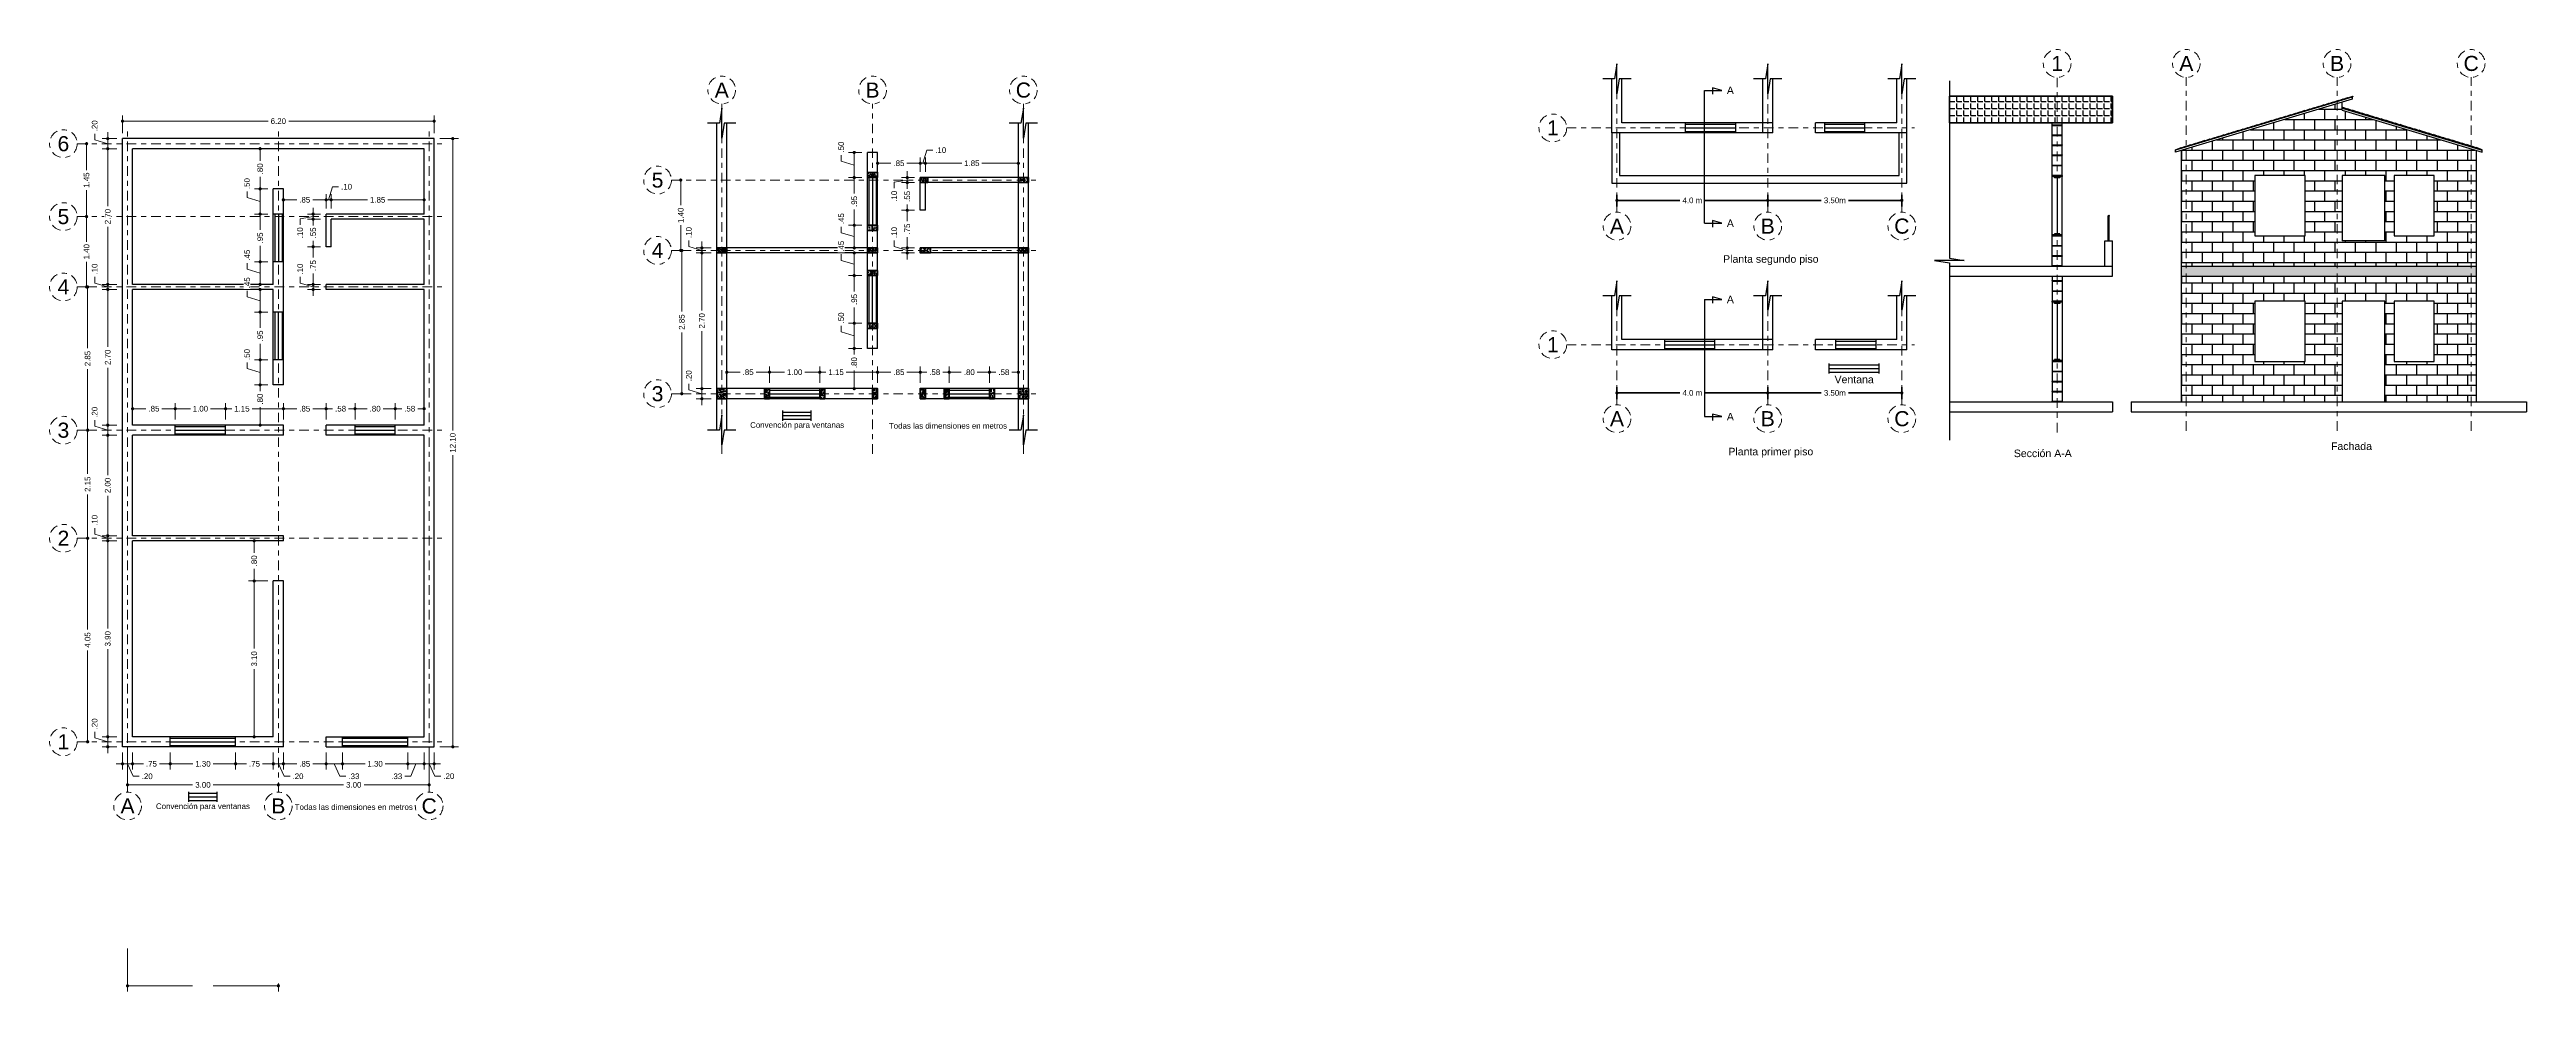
# Model space of a CAD drawing. Header units: metres. Extents: x 2537.7 to 2587, y 872.5 to 891.2.
import ezdxf
from ezdxf.enums import TextEntityAlignment as Align

# ---------------------------------------------------------------- set-up
doc = ezdxf.new("R2010")
doc.units = ezdxf.units.M
doc.header["$LTSCALE"] = 0.01
doc.linetypes.add('CENTER2', pattern=[28.575, 19.05, -3.175, 3.175, -3.175])
for name, color, linetype, lineweight in [('Columnas', 7, 'Continuous', 40), ('Cotas', 7, 'Continuous', 18), ('Ejes', 7, 'CENTER2', 5), ('Muros', 7, 'Continuous', 25), ('Ventanas', 5, 'Continuous', 25)]:
    doc.layers.add(name, color=color, linetype=linetype, lineweight=lineweight)
doc.styles.get("Standard").update_dxf_attribs({"font": 'arial.ttf'})
doc.dimstyles.new('1-75', dxfattribs={"dimscale": 75, "dimtxt": 0.0015, "dimasz": 0.00085, "dimexe": 0.0015, "dimexo": 0.0015, "dimgap": 0.0008, "dimtad": 0, "dimzin": 4, "dimdsep": 46, "dimtxsty": 'Standard', "dimblk": 'DOT', "dimcen": 0.0009, "dimclrd": 256, "dimclre": 256, "dimclrt": 256, "dimadec": 0, "dimazin": 0, "dimtfac": 1, "dimtofl": 0, "dimtmove": 1, "dimatfit": 2, "dimfxl": 0.0015, "dimtfill": 1, "dimtolj": 1, "dimtzin": 4, "dimlwd": -1, "dimlwe": -1, "dimarcsym": 0})
pattern_1 = [(0, (5e-13, -0.195), (0, 6.985), [5.08, -1.905]), (90, (5e-13, -0.195), (-6.985, 4e-16), [5.08, -1.905])]
pattern_2 = [(0, (0, 0), (0, 6.985), [5.08, -1.905]), (90, (0, 0), (-6.985, 4e-16), [5.08, -1.905])]

# ---------------------------------------------------------------- blocks, each defined once
blk = doc.blocks.new('_DOT')
at = {"color": 0, "linetype": 'ByBlock'}
blk.add_line((-0.5, 0), (-1, 0), dxfattribs=at)
at = {"color": 0, "linetype": 'ByBlock', "const_width": 0.5}
blk.add_lwpolyline([(-0.25, 0, 1), (0.25, 0, 1)], format="xyb", close=True, dxfattribs=at)
blk = doc.blocks.new('*D12')
at = {"layer": 'Cotas', "transparency": 16777216}
for p, q in [((2540.143, 877.218), (2540.143, 876.88)), ((2541.443, 877.218), (2541.443, 876.88)), ((2540.207, 876.993), (2540.593, 876.993)), ((2541.38, 876.993), (2540.994, 876.993))]:
    blk.add_line(p, q, dxfattribs=at)
at = {"layer": 'Defpoints', "color": 0, "transparency": 16777216}
for p in [(2540.143, 877.331), (2541.443, 877.331), (2541.443, 876.993)]:
    blk.add_point(p, dxfattribs=at)
at = {"layer": 'Cotas', "transparency": 16777216, "xscale": 0.06375, "yscale": 0.06375, "zscale": 0.06375, "rotation": 180}
blk.add_blockref('_DOT', (2540.143, 876.993), dxfattribs=at)
at = {"layer": 'Cotas', "transparency": 16777216, "xscale": 0.06375, "yscale": 0.06375, "zscale": 0.06375}
blk.add_blockref('_DOT', (2541.443, 876.993), dxfattribs=at)
at = {"layer": 'Cotas', "transparency": 16777216, "insert": (2540.793, 876.993), "char_height": 0.1125, "attachment_point": 5, "bg_fill": 3, "box_fill_scale": 1.1, "bg_fill_color": 256, "bg_fill_true_color": 13158600, "bg_fill_transparency": 0}
blk.add_mtext('\\A1;1.30', dxfattribs=at)
blk = doc.blocks.new('*D13')
at = {"layer": 'Cotas', "transparency": 16777216}
for p, q in [((2542.393, 877.218), (2542.393, 876.88)), ((2543.243, 877.218), (2543.243, 876.88)), ((2542.457, 876.993), (2542.66, 876.993)), ((2543.18, 876.993), (2542.977, 876.993))]:
    blk.add_line(p, q, dxfattribs=at)
at = {"layer": 'Defpoints', "color": 0, "transparency": 16777216}
for p in [(2542.393, 877.331), (2543.243, 877.331), (2543.243, 876.993)]:
    blk.add_point(p, dxfattribs=at)
at = {"layer": 'Cotas', "transparency": 16777216, "xscale": 0.06375, "yscale": 0.06375, "zscale": 0.06375, "rotation": 180}
blk.add_blockref('_DOT', (2542.393, 876.993), dxfattribs=at)
at = {"layer": 'Cotas', "transparency": 16777216, "xscale": 0.06375, "yscale": 0.06375, "zscale": 0.06375}
blk.add_blockref('_DOT', (2543.243, 876.993), dxfattribs=at)
at = {"layer": 'Cotas', "transparency": 16777216, "insert": (2542.818, 876.993), "char_height": 0.1125, "attachment_point": 5, "bg_fill": 3, "box_fill_scale": 1.1, "bg_fill_color": 256, "bg_fill_true_color": 13158600, "bg_fill_transparency": 0}
blk.add_mtext('\\A1;.85', dxfattribs=at)
blk = doc.blocks.new('*D14')
at = {"layer": 'Cotas', "transparency": 16777216}
for p, q in [((2543.243, 877.218), (2543.243, 876.88)), ((2543.568, 877.218), (2543.568, 876.88)), ((2543.307, 876.993), (2543.505, 876.993)), ((2543.406, 876.993), (2543.518, 876.744)), ((2543.518, 876.744), (2543.638, 876.744))]:
    blk.add_line(p, q, dxfattribs=at)
at = {"layer": 'Defpoints', "color": 0, "transparency": 16777216}
for p in [(2543.243, 877.331), (2543.568, 877.331)]:
    blk.add_point(p, dxfattribs=at)
at = {"layer": 'Cotas', "transparency": 16777216, "xscale": 0.06375, "yscale": 0.06375, "zscale": 0.06375, "rotation": 180}
blk.add_blockref('_DOT', (2543.243, 876.993), dxfattribs=at)
at = {"layer": 'Cotas', "transparency": 16777216, "insert": (2543.797, 876.744), "char_height": 0.1125, "attachment_point": 5, "bg_fill": 3, "box_fill_scale": 1.1, "bg_fill_color": 256, "bg_fill_true_color": 13158600, "bg_fill_transparency": 0}
blk.add_mtext('\\A1;.33', dxfattribs=at)
at = {"layer": 'Defpoints', "color": 0, "transparency": 16777216}
blk.add_point((2543.568, 876.993), dxfattribs=at)
at = {"layer": 'Cotas', "transparency": 16777216, "xscale": 0.06375, "yscale": 0.06375, "zscale": 0.06375}
blk.add_blockref('_DOT', (2543.568, 876.993), dxfattribs=at)
blk = doc.blocks.new('*D15')
at = {"layer": 'Cotas', "transparency": 16777216}
for p, q in [((2543.568, 877.218), (2543.568, 876.88)), ((2544.868, 877.218), (2544.868, 876.88)), ((2543.632, 876.993), (2544.018, 876.993)), ((2544.805, 876.993), (2544.419, 876.993))]:
    blk.add_line(p, q, dxfattribs=at)
at = {"layer": 'Defpoints', "color": 0, "transparency": 16777216}
for p in [(2543.568, 877.331), (2544.868, 877.331), (2544.868, 876.993)]:
    blk.add_point(p, dxfattribs=at)
at = {"layer": 'Cotas', "transparency": 16777216, "xscale": 0.06375, "yscale": 0.06375, "zscale": 0.06375, "rotation": 180}
blk.add_blockref('_DOT', (2543.568, 876.993), dxfattribs=at)
at = {"layer": 'Cotas', "transparency": 16777216, "xscale": 0.06375, "yscale": 0.06375, "zscale": 0.06375}
blk.add_blockref('_DOT', (2544.868, 876.993), dxfattribs=at)
at = {"layer": 'Cotas', "transparency": 16777216, "insert": (2544.218, 876.993), "char_height": 0.1125, "attachment_point": 5, "bg_fill": 3, "box_fill_scale": 1.1, "bg_fill_color": 256, "bg_fill_true_color": 13158600, "bg_fill_transparency": 0}
blk.add_mtext('\\A1;1.30', dxfattribs=at)
blk = doc.blocks.new('*D16')
at = {"layer": 'Cotas', "transparency": 16777216}
for p, q in [((2538.499, 881.417), (2538.499, 879.665)), ((2538.499, 877.495), (2538.499, 879.247))]:
    blk.add_line(p, q, dxfattribs=at)
at = {"layer": 'Defpoints', "color": 0, "transparency": 16777216}
for p in [(2538.499, 881.481), (2538.499, 881.481), (2538.499, 877.431)]:
    blk.add_point(p, dxfattribs=at)
at = {"layer": 'Cotas', "transparency": 16777216, "xscale": 0.06375, "yscale": 0.06375, "zscale": 0.06375}
for p, rotation in [((2538.499, 881.481), 90), ((2538.499, 877.431), 270)]:
    blk.add_blockref('_DOT', p, dxfattribs=dict(at, rotation=rotation))
at = {"layer": 'Cotas', "transparency": 16777216, "insert": (2538.499, 879.456), "char_height": 0.1125, "attachment_point": 5, "rotation": 90, "bg_fill": 3, "box_fill_scale": 1.1, "bg_fill_color": 256, "bg_fill_true_color": 13158600, "bg_fill_transparency": 0}
blk.add_mtext('\\A1;4.05', dxfattribs=at)
blk = doc.blocks.new('*D17')
at = {"layer": 'Cotas', "transparency": 16777216}
for p, q in [((2538.406, 883.631), (2538.612, 883.631)), ((2538.499, 883.567), (2538.499, 882.763)), ((2538.499, 881.545), (2538.499, 882.348))]:
    blk.add_line(p, q, dxfattribs=at)
at = {"layer": 'Defpoints', "color": 0, "transparency": 16777216}
for p in [(2538.293, 883.631), (2538.499, 883.631), (2538.499, 881.481)]:
    blk.add_point(p, dxfattribs=at)
at = {"layer": 'Cotas', "transparency": 16777216, "xscale": 0.06375, "yscale": 0.06375, "zscale": 0.06375}
for p, rotation in [((2538.499, 883.631), 90), ((2538.499, 881.481), 270)]:
    blk.add_blockref('_DOT', p, dxfattribs=dict(at, rotation=rotation))
at = {"layer": 'Cotas', "transparency": 16777216, "insert": (2538.499, 882.556), "char_height": 0.1125, "attachment_point": 5, "rotation": 90, "bg_fill": 3, "box_fill_scale": 1.1, "bg_fill_color": 256, "bg_fill_true_color": 13158600, "bg_fill_transparency": 0}
blk.add_mtext('\\A1;2.15', dxfattribs=at)
blk = doc.blocks.new('*D18')
at = {"layer": 'Cotas', "transparency": 16777216}
for p, q in [((2538.406, 886.481), (2538.612, 886.481)), ((2538.499, 886.417), (2538.499, 885.263)), ((2538.499, 883.695), (2538.499, 884.848)), ((2538.406, 883.631), (2538.612, 883.631))]:
    blk.add_line(p, q, dxfattribs=at)
at = {"layer": 'Defpoints', "color": 0, "transparency": 16777216}
for p in [(2538.293, 886.481), (2538.499, 886.481), (2538.293, 883.631)]:
    blk.add_point(p, dxfattribs=at)
at = {"layer": 'Cotas', "transparency": 16777216, "xscale": 0.06375, "yscale": 0.06375, "zscale": 0.06375}
for p, rotation in [((2538.499, 886.481), 90), ((2538.499, 883.631), 270)]:
    blk.add_blockref('_DOT', p, dxfattribs=dict(at, rotation=rotation))
at = {"layer": 'Cotas', "transparency": 16777216, "insert": (2538.499, 885.056), "char_height": 0.1125, "attachment_point": 5, "rotation": 90, "bg_fill": 3, "box_fill_scale": 1.1, "bg_fill_color": 256, "bg_fill_true_color": 13158600, "bg_fill_transparency": 0}
blk.add_mtext('\\A1;2.85', dxfattribs=at)
blk = doc.blocks.new('*D19')
at = {"layer": 'Cotas', "transparency": 16777216}
for p, q in [((2538.392, 887.881), (2538.365, 887.881)), ((2538.478, 887.817), (2538.478, 887.381)), ((2538.478, 886.545), (2538.478, 886.98)), ((2538.406, 886.481), (2538.59, 886.481))]:
    blk.add_line(p, q, dxfattribs=at)
at = {"layer": 'Defpoints', "color": 0, "transparency": 16777216}
for p in [(2538.478, 887.881), (2538.505, 887.881), (2538.293, 886.481)]:
    blk.add_point(p, dxfattribs=at)
at = {"layer": 'Cotas', "transparency": 16777216, "xscale": 0.06375, "yscale": 0.06375, "zscale": 0.06375}
for p, rotation in [((2538.478, 887.881), 90), ((2538.478, 886.481), 270)]:
    blk.add_blockref('_DOT', p, dxfattribs=dict(at, rotation=rotation))
at = {"layer": 'Cotas', "transparency": 16777216, "insert": (2538.478, 887.181), "char_height": 0.1125, "attachment_point": 5, "rotation": 90, "bg_fill": 3, "box_fill_scale": 1.1, "bg_fill_color": 256, "bg_fill_true_color": 13158600, "bg_fill_transparency": 0}
blk.add_mtext('\\A1;1.40', dxfattribs=at)
blk = doc.blocks.new('*D20')
at = {"layer": 'Cotas', "transparency": 16777216}
for p, q in [((2538.437, 889.331), (2538.365, 889.331)), ((2538.478, 889.267), (2538.478, 888.807)), ((2538.478, 887.945), (2538.478, 888.405)), ((2538.392, 887.881), (2538.365, 887.881))]:
    blk.add_line(p, q, dxfattribs=at)
at = {"layer": 'Defpoints', "color": 0, "transparency": 16777216}
for p in [(2538.478, 889.331), (2538.55, 889.331), (2538.505, 887.881)]:
    blk.add_point(p, dxfattribs=at)
at = {"layer": 'Cotas', "transparency": 16777216, "xscale": 0.06375, "yscale": 0.06375, "zscale": 0.06375}
for p, rotation in [((2538.478, 889.331), 90), ((2538.478, 887.881), 270)]:
    blk.add_blockref('_DOT', p, dxfattribs=dict(at, rotation=rotation))
at = {"layer": 'Cotas', "transparency": 16777216, "insert": (2538.478, 888.606), "char_height": 0.1125, "attachment_point": 5, "rotation": 90, "bg_fill": 3, "box_fill_scale": 1.1, "bg_fill_color": 256, "bg_fill_true_color": 13158600, "bg_fill_transparency": 0}
blk.add_mtext('\\A1;1.45', dxfattribs=at)
blk = doc.blocks.new('*D21')
at = {"layer": 'Cotas', "transparency": 16777216}
for p, q in [((2541.443, 877.218), (2541.443, 876.88)), ((2542.193, 877.219), (2542.193, 876.88)), ((2541.507, 876.993), (2541.66, 876.993)), ((2542.13, 876.993), (2541.977, 876.993))]:
    blk.add_line(p, q, dxfattribs=at)
at = {"layer": 'Defpoints', "color": 0, "transparency": 16777216}
for p in [(2541.443, 877.331), (2542.193, 877.332), (2542.193, 876.993)]:
    blk.add_point(p, dxfattribs=at)
at = {"layer": 'Cotas', "transparency": 16777216, "xscale": 0.06375, "yscale": 0.06375, "zscale": 0.06375, "rotation": 180}
blk.add_blockref('_DOT', (2541.443, 876.993), dxfattribs=at)
at = {"layer": 'Cotas', "transparency": 16777216, "xscale": 0.06375, "yscale": 0.06375, "zscale": 0.06375}
blk.add_blockref('_DOT', (2542.193, 876.993), dxfattribs=at)
at = {"layer": 'Cotas', "transparency": 16777216, "insert": (2541.818, 876.993), "char_height": 0.1125, "attachment_point": 5, "bg_fill": 3, "box_fill_scale": 1.1, "bg_fill_color": 256, "bg_fill_true_color": 13158600, "bg_fill_transparency": 0}
blk.add_mtext('\\A1;.75', dxfattribs=at)
blk = doc.blocks.new('*D22')
at = {"layer": 'Cotas', "transparency": 16777216}
for p, q in [((2542.193, 877.219), (2542.193, 876.88)), ((2542.393, 877.218), (2542.393, 876.88)), ((2542.13, 876.993), (2542.066, 876.993)), ((2542.293, 876.993), (2542.406, 876.744)), ((2542.406, 876.744), (2542.526, 876.744)), ((2542.457, 876.993), (2542.521, 876.993))]:
    blk.add_line(p, q, dxfattribs=at)
at = {"layer": 'Defpoints', "color": 0, "transparency": 16777216}
for p in [(2542.193, 877.332), (2542.393, 877.331)]:
    blk.add_point(p, dxfattribs=at)
at = {"layer": 'Cotas', "transparency": 16777216, "xscale": 0.06375, "yscale": 0.06375, "zscale": 0.06375}
blk.add_blockref('_DOT', (2542.193, 876.993), dxfattribs=at)
at = {"layer": 'Cotas', "transparency": 16777216, "insert": (2542.684, 876.744), "char_height": 0.1125, "attachment_point": 5, "bg_fill": 3, "box_fill_scale": 1.1, "bg_fill_color": 256, "bg_fill_true_color": 13158600, "bg_fill_transparency": 0}
blk.add_mtext('\\A1;.20', dxfattribs=at)
at = {"layer": 'Cotas', "transparency": 16777216}
blk.add_line((2542.193, 876.993), (2542.393, 876.993), dxfattribs=at)
at = {"layer": 'Defpoints', "color": 0, "transparency": 16777216}
blk.add_point((2542.393, 876.993), dxfattribs=at)
at = {"layer": 'Cotas', "transparency": 16777216, "xscale": 0.06375, "yscale": 0.06375, "zscale": 0.06375, "rotation": 180}
blk.add_blockref('_DOT', (2542.393, 876.993), dxfattribs=at)
blk = doc.blocks.new('*D23')
at = {"layer": 'Cotas', "transparency": 16777216}
for p, q in [((2544.868, 877.218), (2544.868, 876.88)), ((2545.193, 877.218), (2545.193, 876.88)), ((2544.926, 876.744), (2544.806, 876.744)), ((2545.031, 876.993), (2544.926, 876.744)), ((2544.932, 876.993), (2545.13, 876.993))]:
    blk.add_line(p, q, dxfattribs=at)
at = {"layer": 'Defpoints', "color": 0, "transparency": 16777216}
for p in [(2544.868, 877.331), (2545.193, 877.331), (2545.193, 876.993)]:
    blk.add_point(p, dxfattribs=at)
at = {"layer": 'Cotas', "transparency": 16777216, "xscale": 0.06375, "yscale": 0.06375, "zscale": 0.06375}
blk.add_blockref('_DOT', (2545.193, 876.993), dxfattribs=at)
at = {"layer": 'Cotas', "transparency": 16777216, "insert": (2544.648, 876.744), "char_height": 0.1125, "attachment_point": 5, "bg_fill": 3, "box_fill_scale": 1.1, "bg_fill_color": 256, "bg_fill_true_color": 13158600, "bg_fill_transparency": 0}
blk.add_mtext('\\A1;.33', dxfattribs=at)
at = {"layer": 'Cotas', "transparency": 16777216, "xscale": 0.06375, "yscale": 0.06375, "zscale": 0.06375, "rotation": 180}
blk.add_blockref('_DOT', (2544.868, 876.993), dxfattribs=at)
blk = doc.blocks.new('*D24')
at = {"layer": 'Cotas', "transparency": 16777216}
for p, q in [((2538.639, 877.509), (2538.639, 877.629)), ((2538.899, 877.595), (2538.899, 877.658)), ((2538.899, 877.431), (2538.639, 877.509)), ((2539.081, 877.531), (2538.787, 877.531)), ((2539.081, 877.331), (2538.787, 877.331)), ((2538.899, 877.267), (2538.899, 877.203))]:
    blk.add_line(p, q, dxfattribs=at)
at = {"layer": 'Defpoints', "color": 0, "transparency": 16777216}
for p in [(2539.193, 877.531), (2539.193, 877.331)]:
    blk.add_point(p, dxfattribs=at)
at = {"layer": 'Cotas', "transparency": 16777216, "xscale": 0.06375, "yscale": 0.06375, "zscale": 0.06375, "rotation": 90}
blk.add_blockref('_DOT', (2538.899, 877.331), dxfattribs=at)
at = {"layer": 'Cotas', "transparency": 16777216, "insert": (2538.639, 877.787), "char_height": 0.1125, "attachment_point": 5, "rotation": 90, "bg_fill": 3, "box_fill_scale": 1.1, "bg_fill_color": 256, "bg_fill_true_color": 13158600, "bg_fill_transparency": 0}
blk.add_mtext('\\A1;.20', dxfattribs=at)
at = {"layer": 'Cotas', "transparency": 16777216}
blk.add_line((2538.899, 877.331), (2538.899, 877.531), dxfattribs=at)
at = {"layer": 'Defpoints', "color": 0, "transparency": 16777216}
blk.add_point((2538.899, 877.531), dxfattribs=at)
at = {"layer": 'Cotas', "transparency": 16777216, "xscale": 0.06375, "yscale": 0.06375, "zscale": 0.06375, "rotation": 270}
blk.add_blockref('_DOT', (2538.899, 877.531), dxfattribs=at)
blk = doc.blocks.new('*D25')
at = {"layer": 'Cotas', "transparency": 16777216}
for p, q in [((2541.807, 881.431), (2541.7, 881.431)), ((2541.812, 881.367), (2541.812, 881.189)), ((2542.081, 880.631), (2541.7, 880.631)), ((2541.812, 880.695), (2541.812, 880.872))]:
    blk.add_line(p, q, dxfattribs=at)
at = {"layer": 'Defpoints', "color": 0, "transparency": 16777216}
for p in [(2541.812, 881.431), (2541.919, 881.431), (2542.193, 880.631)]:
    blk.add_point(p, dxfattribs=at)
at = {"layer": 'Cotas', "transparency": 16777216, "xscale": 0.06375, "yscale": 0.06375, "zscale": 0.06375}
for p, rotation in [((2541.812, 881.431), 90), ((2541.812, 880.631), 270)]:
    blk.add_blockref('_DOT', p, dxfattribs=dict(at, rotation=rotation))
at = {"layer": 'Cotas', "transparency": 16777216, "insert": (2541.812, 881.031), "char_height": 0.1125, "attachment_point": 5, "rotation": 90, "bg_fill": 3, "box_fill_scale": 1.1, "bg_fill_color": 256, "bg_fill_true_color": 13158600, "bg_fill_transparency": 0}
blk.add_mtext('\\A1;.80', dxfattribs=at)
blk = doc.blocks.new('*D26')
at = {"layer": 'Cotas', "transparency": 16777216}
for p, q in [((2542.081, 884.531), (2541.818, 884.531)), ((2541.93, 884.467), (2541.93, 884.407)), ((2541.93, 883.795), (2541.93, 884.09)), ((2542.281, 883.731), (2541.818, 883.731))]:
    blk.add_line(p, q, dxfattribs=at)
at = {"layer": 'Defpoints', "color": 0, "transparency": 16777216}
for p in [(2541.93, 883.731), (2542.393, 883.731)]:
    blk.add_point(p, dxfattribs=at)
at = {"layer": 'Cotas', "transparency": 16777216, "xscale": 0.06375, "yscale": 0.06375, "zscale": 0.06375}
for p, rotation in [((2541.93, 884.531), 90), ((2541.93, 883.731), 270)]:
    blk.add_blockref('_DOT', p, dxfattribs=dict(at, rotation=rotation))
at = {"layer": 'Cotas', "transparency": 16777216, "insert": (2541.93, 884.249), "char_height": 0.1125, "attachment_point": 5, "rotation": 90, "bg_fill": 3, "box_fill_scale": 1.1, "bg_fill_color": 256, "bg_fill_true_color": 13158600, "bg_fill_transparency": 0}
blk.add_mtext('\\A1;.80', dxfattribs=at)
at = {"layer": 'Defpoints', "color": 0, "transparency": 16777216}
blk.add_point((2542.193, 884.531), dxfattribs=at)
blk = doc.blocks.new('*D27')
at = {"layer": 'Cotas', "transparency": 16777216}
for p, q in [((2542.181, 889.231), (2541.818, 889.231)), ((2541.93, 889.167), (2541.93, 888.989)), ((2542.081, 888.431), (2541.818, 888.431)), ((2541.93, 888.495), (2541.93, 888.672))]:
    blk.add_line(p, q, dxfattribs=at)
at = {"layer": 'Defpoints', "color": 0, "transparency": 16777216}
for p in [(2541.93, 889.231), (2542.293, 889.231), (2542.193, 888.431)]:
    blk.add_point(p, dxfattribs=at)
at = {"layer": 'Cotas', "transparency": 16777216, "xscale": 0.06375, "yscale": 0.06375, "zscale": 0.06375}
for p, rotation in [((2541.93, 889.231), 90), ((2541.93, 888.431), 270)]:
    blk.add_blockref('_DOT', p, dxfattribs=dict(at, rotation=rotation))
at = {"layer": 'Cotas', "transparency": 16777216, "insert": (2541.93, 888.831), "char_height": 0.1125, "attachment_point": 5, "rotation": 90, "bg_fill": 3, "box_fill_scale": 1.1, "bg_fill_color": 256, "bg_fill_true_color": 13158600, "bg_fill_transparency": 0}
blk.add_mtext('\\A1;.80', dxfattribs=at)
blk = doc.blocks.new('*D28')
at = {"layer": 'Cotas', "transparency": 16777216}
for p, q in [((2541.67, 888.259), (2541.67, 888.379)), ((2542.081, 888.431), (2541.818, 888.431)), ((2541.93, 888.181), (2541.67, 888.259)), ((2542.081, 887.931), (2541.818, 887.931)), ((2541.93, 888.367), (2541.93, 887.995))]:
    blk.add_line(p, q, dxfattribs=at)
at = {"layer": 'Defpoints', "color": 0, "transparency": 16777216}
for p in [(2542.193, 888.431), (2541.93, 887.931), (2542.193, 887.931)]:
    blk.add_point(p, dxfattribs=at)
at = {"layer": 'Cotas', "transparency": 16777216, "xscale": 0.06375, "yscale": 0.06375, "zscale": 0.06375, "rotation": 270}
blk.add_blockref('_DOT', (2541.93, 887.931), dxfattribs=at)
at = {"layer": 'Cotas', "transparency": 16777216, "insert": (2541.67, 888.537), "char_height": 0.1125, "attachment_point": 5, "rotation": 90, "bg_fill": 3, "box_fill_scale": 1.1, "bg_fill_color": 256, "bg_fill_true_color": 13158600, "bg_fill_transparency": 0}
blk.add_mtext('\\A1;.50', dxfattribs=at)
at = {"layer": 'Cotas', "transparency": 16777216, "xscale": 0.06375, "yscale": 0.06375, "zscale": 0.06375, "rotation": 90}
blk.add_blockref('_DOT', (2541.93, 888.431), dxfattribs=at)
blk = doc.blocks.new('*D29')
at = {"layer": 'Cotas', "transparency": 16777216}
for p, q in [((2542.081, 887.931), (2541.818, 887.931)), ((2541.93, 887.867), (2541.93, 887.615)), ((2542.081, 886.981), (2541.818, 886.981)), ((2541.93, 887.045), (2541.93, 887.297))]:
    blk.add_line(p, q, dxfattribs=at)
at = {"layer": 'Defpoints', "color": 0, "transparency": 16777216}
for p in [(2542.193, 887.931), (2541.93, 886.981), (2542.193, 886.981)]:
    blk.add_point(p, dxfattribs=at)
at = {"layer": 'Cotas', "transparency": 16777216, "xscale": 0.06375, "yscale": 0.06375, "zscale": 0.06375}
for p, rotation in [((2541.93, 887.931), 90), ((2541.93, 886.981), 270)]:
    blk.add_blockref('_DOT', p, dxfattribs=dict(at, rotation=rotation))
at = {"layer": 'Cotas', "transparency": 16777216, "insert": (2541.93, 887.456), "char_height": 0.1125, "attachment_point": 5, "rotation": 90, "bg_fill": 3, "box_fill_scale": 1.1, "bg_fill_color": 256, "bg_fill_true_color": 13158600, "bg_fill_transparency": 0}
blk.add_mtext('\\A1;.95', dxfattribs=at)
blk = doc.blocks.new('*D30')
at = {"layer": 'Cotas', "transparency": 16777216}
for p, q in [((2542.081, 885.981), (2541.818, 885.981)), ((2541.93, 885.917), (2541.93, 885.665)), ((2542.081, 885.031), (2541.818, 885.031)), ((2541.93, 885.095), (2541.93, 885.347))]:
    blk.add_line(p, q, dxfattribs=at)
at = {"layer": 'Defpoints', "color": 0, "transparency": 16777216}
for p in [(2541.93, 885.981), (2542.193, 885.981), (2542.193, 885.031)]:
    blk.add_point(p, dxfattribs=at)
at = {"layer": 'Cotas', "transparency": 16777216, "xscale": 0.06375, "yscale": 0.06375, "zscale": 0.06375}
for p, rotation in [((2541.93, 885.981), 90), ((2541.93, 885.031), 270)]:
    blk.add_blockref('_DOT', p, dxfattribs=dict(at, rotation=rotation))
at = {"layer": 'Cotas', "transparency": 16777216, "insert": (2541.93, 885.506), "char_height": 0.1125, "attachment_point": 5, "rotation": 90, "bg_fill": 3, "box_fill_scale": 1.1, "bg_fill_color": 256, "bg_fill_true_color": 13158600, "bg_fill_transparency": 0}
blk.add_mtext('\\A1;.95', dxfattribs=at)
blk = doc.blocks.new('*D31')
at = {"layer": 'Cotas', "transparency": 16777216}
for p, q in [((2542.393, 883.843), (2542.393, 884.17)), ((2542.457, 884.058), (2542.66, 884.058)), ((2543.18, 884.058), (2542.977, 884.058)), ((2543.243, 883.843), (2543.243, 884.17))]:
    blk.add_line(p, q, dxfattribs=at)
at = {"layer": 'Defpoints', "color": 0, "transparency": 16777216}
for p in [(2543.243, 884.058), (2542.393, 883.731), (2543.243, 883.731)]:
    blk.add_point(p, dxfattribs=at)
at = {"layer": 'Cotas', "transparency": 16777216, "xscale": 0.06375, "yscale": 0.06375, "zscale": 0.06375, "rotation": 180}
blk.add_blockref('_DOT', (2542.393, 884.058), dxfattribs=at)
at = {"layer": 'Cotas', "transparency": 16777216, "xscale": 0.06375, "yscale": 0.06375, "zscale": 0.06375}
blk.add_blockref('_DOT', (2543.243, 884.058), dxfattribs=at)
at = {"layer": 'Cotas', "transparency": 16777216, "insert": (2542.818, 884.058), "char_height": 0.1125, "attachment_point": 5, "bg_fill": 3, "box_fill_scale": 1.1, "bg_fill_color": 256, "bg_fill_true_color": 13158600, "bg_fill_transparency": 0}
blk.add_mtext('\\A1;.85', dxfattribs=at)
blk = doc.blocks.new('*D32')
at = {"layer": 'Cotas', "transparency": 16777216}
for p, q in [((2543.243, 883.843), (2543.243, 884.17)), ((2543.307, 884.058), (2543.372, 884.058)), ((2543.755, 884.058), (2543.69, 884.058)), ((2543.818, 883.843), (2543.818, 884.17))]:
    blk.add_line(p, q, dxfattribs=at)
at = {"layer": 'Defpoints', "color": 0, "transparency": 16777216}
for p in [(2543.243, 883.731), (2543.818, 883.731)]:
    blk.add_point(p, dxfattribs=at)
at = {"layer": 'Cotas', "transparency": 16777216, "xscale": 0.06375, "yscale": 0.06375, "zscale": 0.06375, "rotation": 180}
blk.add_blockref('_DOT', (2543.243, 884.058), dxfattribs=at)
at = {"layer": 'Cotas', "transparency": 16777216, "xscale": 0.06375, "yscale": 0.06375, "zscale": 0.06375}
blk.add_blockref('_DOT', (2543.818, 884.058), dxfattribs=at)
at = {"layer": 'Cotas', "transparency": 16777216, "insert": (2543.531, 884.058), "char_height": 0.1125, "attachment_point": 5, "bg_fill": 3, "box_fill_scale": 1.1, "bg_fill_color": 256, "bg_fill_true_color": 13158600, "bg_fill_transparency": 0}
blk.add_mtext('\\A1;.58', dxfattribs=at)
at = {"layer": 'Defpoints', "color": 0, "transparency": 16777216}
blk.add_point((2543.818, 884.058), dxfattribs=at)
blk = doc.blocks.new('*D33')
at = {"layer": 'Cotas', "transparency": 16777216}
for p, q in [((2543.818, 883.843), (2543.818, 884.17)), ((2543.882, 884.058), (2544.06, 884.058)), ((2544.555, 884.058), (2544.377, 884.058)), ((2544.618, 883.843), (2544.618, 884.17))]:
    blk.add_line(p, q, dxfattribs=at)
at = {"layer": 'Defpoints', "color": 0, "transparency": 16777216}
for p in [(2544.618, 884.058), (2543.818, 883.731), (2544.618, 883.731)]:
    blk.add_point(p, dxfattribs=at)
at = {"layer": 'Cotas', "transparency": 16777216, "xscale": 0.06375, "yscale": 0.06375, "zscale": 0.06375, "rotation": 180}
blk.add_blockref('_DOT', (2543.818, 884.058), dxfattribs=at)
at = {"layer": 'Cotas', "transparency": 16777216, "xscale": 0.06375, "yscale": 0.06375, "zscale": 0.06375}
blk.add_blockref('_DOT', (2544.618, 884.058), dxfattribs=at)
at = {"layer": 'Cotas', "transparency": 16777216, "insert": (2544.218, 884.058), "char_height": 0.1125, "attachment_point": 5, "bg_fill": 3, "box_fill_scale": 1.1, "bg_fill_color": 256, "bg_fill_true_color": 13158600, "bg_fill_transparency": 0}
blk.add_mtext('\\A1;.80', dxfattribs=at)
blk = doc.blocks.new('*D34')
at = {"layer": 'Cotas', "transparency": 16777216}
for p, q in [((2543.131, 887.831), (2542.873, 887.831)), ((2542.985, 887.767), (2542.985, 887.715)), ((2542.985, 887.345), (2542.985, 887.397)), ((2543.131, 887.281), (2542.873, 887.281))]:
    blk.add_line(p, q, dxfattribs=at)
at = {"layer": 'Cotas', "transparency": 16777216, "insert": (2542.985, 887.556), "char_height": 0.1125, "attachment_point": 5, "rotation": 90, "bg_fill": 3, "box_fill_scale": 1.1, "bg_fill_color": 256, "bg_fill_true_color": 13158600, "bg_fill_transparency": 0}
blk.add_mtext('\\A1;.55', dxfattribs=at)
at = {"layer": 'Defpoints', "color": 0, "transparency": 16777216}
for p in [(2543.243, 887.831), (2542.985, 887.281), (2543.243, 887.281)]:
    blk.add_point(p, dxfattribs=at)
at = {"layer": 'Cotas', "transparency": 16777216, "xscale": 0.06375, "yscale": 0.06375, "zscale": 0.06375}
for p, rotation in [((2542.985, 887.831), 90), ((2542.985, 887.281), 270)]:
    blk.add_blockref('_DOT', p, dxfattribs=dict(at, rotation=rotation))
blk = doc.blocks.new('*D35')
at = {"layer": 'Cotas', "transparency": 16777216}
for p, q in [((2543.131, 887.281), (2542.873, 887.281)), ((2542.985, 887.217), (2542.985, 887.065)), ((2543.131, 886.531), (2542.873, 886.531)), ((2542.985, 886.595), (2542.985, 886.747))]:
    blk.add_line(p, q, dxfattribs=at)
at = {"layer": 'Defpoints', "color": 0, "transparency": 16777216}
for p in [(2543.243, 887.281), (2542.985, 886.531), (2543.243, 886.531)]:
    blk.add_point(p, dxfattribs=at)
at = {"layer": 'Cotas', "transparency": 16777216, "xscale": 0.06375, "yscale": 0.06375, "zscale": 0.06375}
for p, rotation in [((2542.985, 887.281), 90), ((2542.985, 886.531), 270)]:
    blk.add_blockref('_DOT', p, dxfattribs=dict(at, rotation=rotation))
at = {"layer": 'Cotas', "transparency": 16777216, "insert": (2542.985, 886.906), "char_height": 0.1125, "attachment_point": 5, "rotation": 90, "bg_fill": 3, "box_fill_scale": 1.1, "bg_fill_color": 256, "bg_fill_true_color": 13158600, "bg_fill_transparency": 0}
blk.add_mtext('\\A1;.75', dxfattribs=at)
blk = doc.blocks.new('*D36')
at = {"layer": 'Cotas', "transparency": 16777216}
for p, q in [((2542.725, 886.559), (2542.725, 886.679)), ((2542.985, 886.481), (2542.725, 886.559)), ((2543.131, 886.531), (2542.873, 886.531)), ((2543.131, 886.431), (2542.873, 886.431)), ((2542.985, 886.595), (2542.985, 886.658)), ((2542.985, 886.367), (2542.985, 886.303))]:
    blk.add_line(p, q, dxfattribs=at)
at = {"layer": 'Defpoints', "color": 0, "transparency": 16777216}
for p in [(2542.985, 886.431), (2543.243, 886.531), (2543.243, 886.431)]:
    blk.add_point(p, dxfattribs=at)
at = {"layer": 'Cotas', "transparency": 16777216, "xscale": 0.06375, "yscale": 0.06375, "zscale": 0.06375, "rotation": 90}
blk.add_blockref('_DOT', (2542.985, 886.431), dxfattribs=at)
at = {"layer": 'Cotas', "transparency": 16777216, "insert": (2542.725, 886.837), "char_height": 0.1125, "attachment_point": 5, "rotation": 90, "bg_fill": 3, "box_fill_scale": 1.1, "bg_fill_color": 256, "bg_fill_true_color": 13158600, "bg_fill_transparency": 0}
blk.add_mtext('\\A1;.10', dxfattribs=at)
at = {"layer": 'Cotas', "transparency": 16777216}
blk.add_line((2542.985, 886.531), (2542.985, 886.431), dxfattribs=at)
at = {"layer": 'Cotas', "transparency": 16777216, "xscale": 0.06375, "yscale": 0.06375, "zscale": 0.06375, "rotation": 270}
blk.add_blockref('_DOT', (2542.985, 886.531), dxfattribs=at)
blk = doc.blocks.new('*D37')
at = {"layer": 'Cotas', "transparency": 16777216}
for p, q in [((2542.393, 888.043), (2542.393, 888.326)), ((2542.457, 888.214), (2542.66, 888.214)), ((2543.18, 888.214), (2542.977, 888.214)), ((2543.243, 888.043), (2543.243, 888.326))]:
    blk.add_line(p, q, dxfattribs=at)
at = {"layer": 'Defpoints', "color": 0, "transparency": 16777216}
for p in [(2542.393, 888.214), (2542.393, 887.931), (2543.243, 887.931)]:
    blk.add_point(p, dxfattribs=at)
at = {"layer": 'Cotas', "transparency": 16777216, "xscale": 0.06375, "yscale": 0.06375, "zscale": 0.06375, "rotation": 180}
blk.add_blockref('_DOT', (2542.393, 888.214), dxfattribs=at)
at = {"layer": 'Cotas', "transparency": 16777216, "xscale": 0.06375, "yscale": 0.06375, "zscale": 0.06375}
blk.add_blockref('_DOT', (2543.243, 888.214), dxfattribs=at)
at = {"layer": 'Cotas', "transparency": 16777216, "insert": (2542.818, 888.214), "char_height": 0.1125, "attachment_point": 5, "bg_fill": 3, "box_fill_scale": 1.1, "bg_fill_color": 256, "bg_fill_true_color": 13158600, "bg_fill_transparency": 0}
blk.add_mtext('\\A1;.85', dxfattribs=at)
blk = doc.blocks.new('*D38')
at = {"layer": 'Cotas', "transparency": 16777216}
for p, q in [((2545.506, 889.431), (2545.875, 889.431)), ((2545.762, 889.367), (2545.762, 883.625)), ((2545.762, 877.395), (2545.762, 883.136)), ((2545.506, 877.331), (2545.875, 877.331))]:
    blk.add_line(p, q, dxfattribs=at)
at = {"layer": 'Defpoints', "color": 0, "transparency": 16777216}
for p in [(2545.393, 889.431), (2545.762, 889.431), (2545.393, 877.331)]:
    blk.add_point(p, dxfattribs=at)
at = {"layer": 'Cotas', "transparency": 16777216, "xscale": 0.06375, "yscale": 0.06375, "zscale": 0.06375}
for p, rotation in [((2545.762, 889.431), 90), ((2545.762, 877.331), 270)]:
    blk.add_blockref('_DOT', p, dxfattribs=dict(at, rotation=rotation))
at = {"layer": 'Cotas', "transparency": 16777216, "insert": (2545.762, 883.381), "char_height": 0.1125, "attachment_point": 5, "rotation": 90, "bg_fill": 3, "box_fill_scale": 1.1, "bg_fill_color": 256, "bg_fill_true_color": 13158600, "bg_fill_transparency": 0}
blk.add_mtext('\\A1;12.10', dxfattribs=at)
blk = doc.blocks.new('*D39')
at = {"layer": 'Cotas', "transparency": 16777216}
for p, q in [((2539.193, 889.543), (2539.193, 889.891)), ((2545.393, 889.543), (2545.393, 889.891)), ((2539.257, 889.779), (2542.087, 889.779)), ((2545.33, 889.779), (2542.5, 889.779))]:
    blk.add_line(p, q, dxfattribs=at)
at = {"layer": 'Defpoints', "color": 0, "transparency": 16777216}
for p in [(2539.193, 889.779), (2539.193, 889.431), (2545.393, 889.431)]:
    blk.add_point(p, dxfattribs=at)
at = {"layer": 'Cotas', "transparency": 16777216, "xscale": 0.06375, "yscale": 0.06375, "zscale": 0.06375, "rotation": 180}
blk.add_blockref('_DOT', (2539.193, 889.779), dxfattribs=at)
at = {"layer": 'Cotas', "transparency": 16777216, "xscale": 0.06375, "yscale": 0.06375, "zscale": 0.06375}
blk.add_blockref('_DOT', (2545.393, 889.779), dxfattribs=at)
at = {"layer": 'Cotas', "transparency": 16777216, "insert": (2542.293, 889.779), "char_height": 0.1125, "attachment_point": 5, "bg_fill": 3, "box_fill_scale": 1.1, "bg_fill_color": 256, "bg_fill_true_color": 13158600, "bg_fill_transparency": 0}
blk.add_mtext('\\A1;6.20', dxfattribs=at)
blk = doc.blocks.new('*D40')
at = {"layer": 'Cotas', "transparency": 16777216}
for p, q in [((2539.393, 877.218), (2539.393, 876.88)), ((2540.143, 877.218), (2540.143, 876.88)), ((2539.457, 876.993), (2539.61, 876.993)), ((2540.08, 876.993), (2539.927, 876.993))]:
    blk.add_line(p, q, dxfattribs=at)
at = {"layer": 'Defpoints', "color": 0, "transparency": 16777216}
for p in [(2539.393, 877.331), (2540.143, 877.331), (2539.393, 876.993)]:
    blk.add_point(p, dxfattribs=at)
at = {"layer": 'Cotas', "transparency": 16777216, "xscale": 0.06375, "yscale": 0.06375, "zscale": 0.06375, "rotation": 180}
blk.add_blockref('_DOT', (2539.393, 876.993), dxfattribs=at)
at = {"layer": 'Cotas', "transparency": 16777216, "xscale": 0.06375, "yscale": 0.06375, "zscale": 0.06375}
blk.add_blockref('_DOT', (2540.143, 876.993), dxfattribs=at)
at = {"layer": 'Cotas', "transparency": 16777216, "insert": (2539.768, 876.993), "char_height": 0.1125, "attachment_point": 5, "bg_fill": 3, "box_fill_scale": 1.1, "bg_fill_color": 256, "bg_fill_true_color": 13158600, "bg_fill_transparency": 0}
blk.add_mtext('\\A1;.75', dxfattribs=at)
blk = doc.blocks.new('*D41')
at = {"layer": 'Cotas', "transparency": 16777216}
for p, q in [((2539.081, 881.431), (2538.787, 881.431)), ((2538.899, 881.367), (2538.899, 879.687)), ((2538.899, 877.595), (2538.899, 879.275)), ((2539.081, 877.531), (2538.787, 877.531))]:
    blk.add_line(p, q, dxfattribs=at)
at = {"layer": 'Defpoints', "color": 0, "transparency": 16777216}
for p in [(2538.899, 881.431), (2539.193, 881.431), (2539.193, 877.531)]:
    blk.add_point(p, dxfattribs=at)
at = {"layer": 'Cotas', "transparency": 16777216, "xscale": 0.06375, "yscale": 0.06375, "zscale": 0.06375}
for p, rotation in [((2538.899, 881.431), 90), ((2538.899, 877.531), 270)]:
    blk.add_blockref('_DOT', p, dxfattribs=dict(at, rotation=rotation))
at = {"layer": 'Cotas', "transparency": 16777216, "insert": (2538.899, 879.481), "char_height": 0.1125, "attachment_point": 5, "rotation": 90, "bg_fill": 3, "box_fill_scale": 1.1, "bg_fill_color": 256, "bg_fill_true_color": 13158600, "bg_fill_transparency": 0}
blk.add_mtext('\\A1;3.90', dxfattribs=at)
blk = doc.blocks.new('*D42')
at = {"layer": 'Cotas', "transparency": 16777216}
for p, q in [((2539.081, 883.531), (2538.787, 883.531)), ((2538.899, 883.467), (2538.899, 882.738)), ((2538.899, 881.595), (2538.899, 882.324)), ((2539.081, 881.531), (2538.787, 881.531))]:
    blk.add_line(p, q, dxfattribs=at)
at = {"layer": 'Defpoints', "color": 0, "transparency": 16777216}
for p in [(2538.899, 883.531), (2539.193, 883.531), (2539.193, 881.531)]:
    blk.add_point(p, dxfattribs=at)
at = {"layer": 'Cotas', "transparency": 16777216, "xscale": 0.06375, "yscale": 0.06375, "zscale": 0.06375}
for p, rotation in [((2538.899, 883.531), 90), ((2538.899, 881.531), 270)]:
    blk.add_blockref('_DOT', p, dxfattribs=dict(at, rotation=rotation))
at = {"layer": 'Cotas', "transparency": 16777216, "insert": (2538.899, 882.531), "char_height": 0.1125, "attachment_point": 5, "rotation": 90, "bg_fill": 3, "box_fill_scale": 1.1, "bg_fill_color": 256, "bg_fill_true_color": 13158600, "bg_fill_transparency": 0}
blk.add_mtext('\\A1;2.00', dxfattribs=at)
blk = doc.blocks.new('*D43')
at = {"layer": 'Cotas', "transparency": 16777216}
for p, q in [((2539.081, 886.431), (2538.787, 886.431)), ((2538.899, 886.367), (2538.899, 885.288)), ((2538.899, 883.795), (2538.899, 884.874)), ((2539.081, 883.731), (2538.787, 883.731))]:
    blk.add_line(p, q, dxfattribs=at)
at = {"layer": 'Defpoints', "color": 0, "transparency": 16777216}
for p in [(2538.899, 886.431), (2539.193, 886.431), (2539.193, 883.731)]:
    blk.add_point(p, dxfattribs=at)
at = {"layer": 'Cotas', "transparency": 16777216, "xscale": 0.06375, "yscale": 0.06375, "zscale": 0.06375}
for p, rotation in [((2538.899, 886.431), 90), ((2538.899, 883.731), 270)]:
    blk.add_blockref('_DOT', p, dxfattribs=dict(at, rotation=rotation))
at = {"layer": 'Cotas', "transparency": 16777216, "insert": (2538.899, 885.081), "char_height": 0.1125, "attachment_point": 5, "rotation": 90, "bg_fill": 3, "box_fill_scale": 1.1, "bg_fill_color": 256, "bg_fill_true_color": 13158600, "bg_fill_transparency": 0}
blk.add_mtext('\\A1;2.70', dxfattribs=at)
blk = doc.blocks.new('*D44')
at = {"layer": 'Cotas', "transparency": 16777216}
for p, q in [((2541.67, 884.859), (2541.67, 884.979)), ((2542.081, 885.031), (2541.818, 885.031)), ((2541.93, 884.967), (2541.93, 884.595)), ((2541.93, 884.781), (2541.67, 884.859)), ((2542.081, 884.531), (2541.818, 884.531))]:
    blk.add_line(p, q, dxfattribs=at)
at = {"layer": 'Defpoints', "color": 0, "transparency": 16777216}
for p in [(2542.193, 885.031), (2541.93, 884.531), (2542.193, 884.531)]:
    blk.add_point(p, dxfattribs=at)
at = {"layer": 'Cotas', "transparency": 16777216, "xscale": 0.06375, "yscale": 0.06375, "zscale": 0.06375, "rotation": 270}
blk.add_blockref('_DOT', (2541.93, 884.531), dxfattribs=at)
at = {"layer": 'Cotas', "transparency": 16777216, "insert": (2541.67, 885.137), "char_height": 0.1125, "attachment_point": 5, "rotation": 90, "bg_fill": 3, "box_fill_scale": 1.1, "bg_fill_color": 256, "bg_fill_true_color": 13158600, "bg_fill_transparency": 0}
blk.add_mtext('\\A1;.50', dxfattribs=at)
at = {"layer": 'Cotas', "transparency": 16777216, "xscale": 0.06375, "yscale": 0.06375, "zscale": 0.06375, "rotation": 90}
blk.add_blockref('_DOT', (2541.93, 885.031), dxfattribs=at)
blk = doc.blocks.new('*D45')
at = {"layer": 'Cotas', "transparency": 16777216}
for p, q in [((2544.618, 883.843), (2544.618, 884.17)), ((2544.682, 884.058), (2544.747, 884.058)), ((2545.13, 884.058), (2545.065, 884.058)), ((2545.193, 883.843), (2545.193, 884.17))]:
    blk.add_line(p, q, dxfattribs=at)
at = {"layer": 'Defpoints', "color": 0, "transparency": 16777216}
for p in [(2544.618, 883.731), (2545.193, 883.731)]:
    blk.add_point(p, dxfattribs=at)
at = {"layer": 'Cotas', "transparency": 16777216, "xscale": 0.06375, "yscale": 0.06375, "zscale": 0.06375, "rotation": 180}
blk.add_blockref('_DOT', (2544.618, 884.058), dxfattribs=at)
at = {"layer": 'Cotas', "transparency": 16777216, "xscale": 0.06375, "yscale": 0.06375, "zscale": 0.06375}
blk.add_blockref('_DOT', (2545.193, 884.058), dxfattribs=at)
at = {"layer": 'Cotas', "transparency": 16777216, "insert": (2544.906, 884.058), "char_height": 0.1125, "attachment_point": 5, "bg_fill": 3, "box_fill_scale": 1.1, "bg_fill_color": 256, "bg_fill_true_color": 13158600, "bg_fill_transparency": 0}
blk.add_mtext('\\A1;.58', dxfattribs=at)
at = {"layer": 'Defpoints', "color": 0, "transparency": 16777216}
blk.add_point((2545.193, 884.058), dxfattribs=at)
blk = doc.blocks.new('*D46')
at = {"layer": 'Cotas', "transparency": 16777216}
for p, q in [((2538.639, 883.709), (2538.639, 883.829)), ((2538.899, 883.631), (2538.639, 883.709)), ((2539.081, 883.731), (2538.787, 883.731)), ((2539.081, 883.531), (2538.787, 883.531)), ((2538.899, 883.795), (2538.899, 883.858)), ((2538.899, 883.467), (2538.899, 883.403))]:
    blk.add_line(p, q, dxfattribs=at)
at = {"layer": 'Defpoints', "color": 0, "transparency": 16777216}
for p in [(2538.899, 883.531), (2539.193, 883.731), (2539.193, 883.531)]:
    blk.add_point(p, dxfattribs=at)
at = {"layer": 'Cotas', "transparency": 16777216, "xscale": 0.06375, "yscale": 0.06375, "zscale": 0.06375, "rotation": 90}
blk.add_blockref('_DOT', (2538.899, 883.531), dxfattribs=at)
at = {"layer": 'Cotas', "transparency": 16777216, "insert": (2538.639, 883.987), "char_height": 0.1125, "attachment_point": 5, "rotation": 90, "bg_fill": 3, "box_fill_scale": 1.1, "bg_fill_color": 256, "bg_fill_true_color": 13158600, "bg_fill_transparency": 0}
blk.add_mtext('\\A1;.20', dxfattribs=at)
at = {"layer": 'Cotas', "transparency": 16777216}
blk.add_line((2538.899, 883.731), (2538.899, 883.531), dxfattribs=at)
at = {"layer": 'Cotas', "transparency": 16777216, "xscale": 0.06375, "yscale": 0.06375, "zscale": 0.06375, "rotation": 270}
blk.add_blockref('_DOT', (2538.899, 883.731), dxfattribs=at)
blk = doc.blocks.new('*D47')
at = {"layer": 'Cotas', "transparency": 16777216}
for p, q in [((2539.293, 877.318), (2539.293, 876.461)), ((2539.357, 876.574), (2540.588, 876.574)), ((2542.23, 876.574), (2540.999, 876.574)), ((2542.293, 876.617), (2542.293, 876.461))]:
    blk.add_line(p, q, dxfattribs=at)
at = {"layer": 'Defpoints', "color": 0, "transparency": 16777216}
for p in [(2539.293, 877.431), (2539.293, 876.574), (2542.293, 876.73)]:
    blk.add_point(p, dxfattribs=at)
at = {"layer": 'Cotas', "transparency": 16777216, "xscale": 0.06375, "yscale": 0.06375, "zscale": 0.06375, "rotation": 180}
blk.add_blockref('_DOT', (2539.293, 876.574), dxfattribs=at)
at = {"layer": 'Cotas', "transparency": 16777216, "xscale": 0.06375, "yscale": 0.06375, "zscale": 0.06375}
blk.add_blockref('_DOT', (2542.293, 876.574), dxfattribs=at)
at = {"layer": 'Cotas', "transparency": 16777216, "insert": (2540.793, 876.574), "char_height": 0.1125, "attachment_point": 5, "bg_fill": 3, "box_fill_scale": 1.1, "bg_fill_color": 256, "bg_fill_true_color": 13158600, "bg_fill_transparency": 0}
blk.add_mtext('\\A1;3.00', dxfattribs=at)
blk = doc.blocks.new('*D48')
at = {"layer": 'Cotas', "transparency": 16777216}
for p, q in [((2545.293, 877.318), (2545.293, 876.461)), ((2542.293, 876.617), (2542.293, 876.461)), ((2542.357, 876.574), (2543.588, 876.574)), ((2545.23, 876.574), (2543.999, 876.574))]:
    blk.add_line(p, q, dxfattribs=at)
at = {"layer": 'Defpoints', "color": 0, "transparency": 16777216}
for p in [(2545.293, 877.431), (2542.293, 876.73), (2545.293, 876.574)]:
    blk.add_point(p, dxfattribs=at)
at = {"layer": 'Cotas', "transparency": 16777216, "xscale": 0.06375, "yscale": 0.06375, "zscale": 0.06375, "rotation": 180}
blk.add_blockref('_DOT', (2542.293, 876.574), dxfattribs=at)
at = {"layer": 'Cotas', "transparency": 16777216, "xscale": 0.06375, "yscale": 0.06375, "zscale": 0.06375}
blk.add_blockref('_DOT', (2545.293, 876.574), dxfattribs=at)
at = {"layer": 'Cotas', "transparency": 16777216, "insert": (2543.793, 876.574), "char_height": 0.1125, "attachment_point": 5, "bg_fill": 3, "box_fill_scale": 1.1, "bg_fill_color": 256, "bg_fill_true_color": 13158600, "bg_fill_transparency": 0}
blk.add_mtext('\\A1;3.00', dxfattribs=at)
blk = doc.blocks.new('*D49')
at = {"layer": 'Cotas', "transparency": 16777216}
for p, q in [((2539.193, 877.218), (2539.193, 876.88)), ((2539.393, 877.218), (2539.393, 876.88)), ((2539.13, 876.993), (2539.066, 876.993)), ((2539.293, 876.993), (2539.406, 876.744)), ((2539.406, 876.744), (2539.526, 876.744)), ((2539.457, 876.993), (2539.521, 876.993))]:
    blk.add_line(p, q, dxfattribs=at)
at = {"layer": 'Defpoints', "color": 0, "transparency": 16777216}
for p in [(2539.193, 877.331), (2539.393, 877.331), (2539.193, 876.993)]:
    blk.add_point(p, dxfattribs=at)
at = {"layer": 'Cotas', "transparency": 16777216, "xscale": 0.06375, "yscale": 0.06375, "zscale": 0.06375}
blk.add_blockref('_DOT', (2539.193, 876.993), dxfattribs=at)
at = {"layer": 'Cotas', "transparency": 16777216, "insert": (2539.684, 876.744), "char_height": 0.1125, "attachment_point": 5, "bg_fill": 3, "box_fill_scale": 1.1, "bg_fill_color": 256, "bg_fill_true_color": 13158600, "bg_fill_transparency": 0}
blk.add_mtext('\\A1;.20', dxfattribs=at)
at = {"layer": 'Cotas', "transparency": 16777216}
blk.add_line((2539.393, 876.993), (2539.193, 876.993), dxfattribs=at)
at = {"layer": 'Cotas', "transparency": 16777216, "xscale": 0.06375, "yscale": 0.06375, "zscale": 0.06375, "rotation": 180}
blk.add_blockref('_DOT', (2539.393, 876.993), dxfattribs=at)
blk = doc.blocks.new('*D50')
at = {"layer": 'Cotas', "transparency": 16777216}
for p, q in [((2545.193, 877.218), (2545.193, 876.88)), ((2545.393, 877.218), (2545.393, 876.88)), ((2545.13, 876.993), (2545.066, 876.993)), ((2545.293, 876.993), (2545.406, 876.747)), ((2545.406, 876.747), (2545.526, 876.747)), ((2545.457, 876.993), (2545.521, 876.993))]:
    blk.add_line(p, q, dxfattribs=at)
at = {"layer": 'Defpoints', "color": 0, "transparency": 16777216}
for p in [(2545.193, 877.331), (2545.393, 877.331)]:
    blk.add_point(p, dxfattribs=at)
at = {"layer": 'Cotas', "transparency": 16777216, "xscale": 0.06375, "yscale": 0.06375, "zscale": 0.06375}
blk.add_blockref('_DOT', (2545.193, 876.993), dxfattribs=at)
at = {"layer": 'Cotas', "transparency": 16777216, "insert": (2545.684, 876.747), "char_height": 0.1125, "attachment_point": 5, "bg_fill": 3, "box_fill_scale": 1.1, "bg_fill_color": 256, "bg_fill_true_color": 13158600, "bg_fill_transparency": 0}
blk.add_mtext('\\A1;.20', dxfattribs=at)
at = {"layer": 'Cotas', "transparency": 16777216}
blk.add_line((2545.193, 876.993), (2545.393, 876.993), dxfattribs=at)
at = {"layer": 'Defpoints', "color": 0, "transparency": 16777216}
blk.add_point((2545.393, 876.993), dxfattribs=at)
at = {"layer": 'Cotas', "transparency": 16777216, "xscale": 0.06375, "yscale": 0.06375, "zscale": 0.06375, "rotation": 180}
blk.add_blockref('_DOT', (2545.393, 876.993), dxfattribs=at)
blk = doc.blocks.new('*D51')
at = {"layer": 'Cotas', "transparency": 16777216}
for p, q in [((2538.639, 889.409), (2538.639, 889.529)), ((2538.899, 889.331), (2538.639, 889.409)), ((2539.081, 889.431), (2538.787, 889.431)), ((2538.899, 889.495), (2538.899, 889.558)), ((2539.081, 889.231), (2538.787, 889.231)), ((2538.899, 889.167), (2538.899, 889.103))]:
    blk.add_line(p, q, dxfattribs=at)
at = {"layer": 'Defpoints', "color": 0, "transparency": 16777216}
for p in [(2539.193, 889.431), (2539.193, 889.231)]:
    blk.add_point(p, dxfattribs=at)
at = {"layer": 'Cotas', "transparency": 16777216, "xscale": 0.06375, "yscale": 0.06375, "zscale": 0.06375, "rotation": 90}
blk.add_blockref('_DOT', (2538.899, 889.231), dxfattribs=at)
at = {"layer": 'Cotas', "transparency": 16777216, "insert": (2538.639, 889.687), "char_height": 0.1125, "attachment_point": 5, "rotation": 90, "bg_fill": 3, "box_fill_scale": 1.1, "bg_fill_color": 256, "bg_fill_true_color": 13158600, "bg_fill_transparency": 0}
blk.add_mtext('\\A1;.20', dxfattribs=at)
at = {"layer": 'Cotas', "transparency": 16777216}
blk.add_line((2538.899, 889.231), (2538.899, 889.431), dxfattribs=at)
at = {"layer": 'Defpoints', "color": 0, "transparency": 16777216}
blk.add_point((2538.899, 889.431), dxfattribs=at)
at = {"layer": 'Cotas', "transparency": 16777216, "xscale": 0.06375, "yscale": 0.06375, "zscale": 0.06375, "rotation": 270}
blk.add_blockref('_DOT', (2538.899, 889.431), dxfattribs=at)
blk = doc.blocks.new('*D52')
at = {"layer": 'Cotas', "transparency": 16777216}
for p, q in [((2543.343, 888.043), (2543.343, 888.326)), ((2543.407, 888.214), (2544.067, 888.214)), ((2545.13, 888.214), (2544.47, 888.214)), ((2545.193, 888.043), (2545.193, 888.326))]:
    blk.add_line(p, q, dxfattribs=at)
at = {"layer": 'Defpoints', "color": 0, "transparency": 16777216}
for p in [(2543.343, 887.931), (2545.193, 888.214), (2545.193, 887.931)]:
    blk.add_point(p, dxfattribs=at)
at = {"layer": 'Cotas', "transparency": 16777216, "xscale": 0.06375, "yscale": 0.06375, "zscale": 0.06375, "rotation": 180}
blk.add_blockref('_DOT', (2543.343, 888.214), dxfattribs=at)
at = {"layer": 'Cotas', "transparency": 16777216, "xscale": 0.06375, "yscale": 0.06375, "zscale": 0.06375}
blk.add_blockref('_DOT', (2545.193, 888.214), dxfattribs=at)
at = {"layer": 'Cotas', "transparency": 16777216, "insert": (2544.268, 888.214), "char_height": 0.1125, "attachment_point": 5, "bg_fill": 3, "box_fill_scale": 1.1, "bg_fill_color": 256, "bg_fill_true_color": 13158600, "bg_fill_transparency": 0}
blk.add_mtext('\\A1;1.85', dxfattribs=at)
blk = doc.blocks.new('*D53')
at = {"layer": 'Cotas', "transparency": 16777216}
for p, q in [((2541.243, 883.843), (2541.243, 884.17)), ((2541.307, 884.058), (2541.367, 884.058)), ((2542.33, 884.058), (2541.77, 884.058)), ((2542.393, 883.843), (2542.393, 884.17))]:
    blk.add_line(p, q, dxfattribs=at)
at = {"layer": 'Defpoints', "color": 0, "transparency": 16777216}
for p in [(2541.243, 883.731), (2542.393, 883.731)]:
    blk.add_point(p, dxfattribs=at)
at = {"layer": 'Cotas', "transparency": 16777216, "xscale": 0.06375, "yscale": 0.06375, "zscale": 0.06375, "rotation": 180}
blk.add_blockref('_DOT', (2541.243, 884.058), dxfattribs=at)
at = {"layer": 'Cotas', "transparency": 16777216, "xscale": 0.06375, "yscale": 0.06375, "zscale": 0.06375}
blk.add_blockref('_DOT', (2542.393, 884.058), dxfattribs=at)
at = {"layer": 'Cotas', "transparency": 16777216, "insert": (2541.568, 884.058), "char_height": 0.1125, "attachment_point": 5, "bg_fill": 3, "box_fill_scale": 1.1, "bg_fill_color": 256, "bg_fill_true_color": 13158600, "bg_fill_transparency": 0}
blk.add_mtext('\\A1;1.15', dxfattribs=at)
at = {"layer": 'Defpoints', "color": 0, "transparency": 16777216}
blk.add_point((2541.243, 884.058), dxfattribs=at)
blk = doc.blocks.new('*D54')
at = {"layer": 'Cotas', "transparency": 16777216}
for p, q in [((2540.243, 883.843), (2540.243, 884.17)), ((2540.307, 884.058), (2540.543, 884.058)), ((2541.18, 884.058), (2540.944, 884.058)), ((2541.243, 883.843), (2541.243, 884.17))]:
    blk.add_line(p, q, dxfattribs=at)
at = {"layer": 'Defpoints', "color": 0, "transparency": 16777216}
for p in [(2540.243, 884.058), (2540.243, 883.731), (2541.243, 883.731)]:
    blk.add_point(p, dxfattribs=at)
at = {"layer": 'Cotas', "transparency": 16777216, "xscale": 0.06375, "yscale": 0.06375, "zscale": 0.06375, "rotation": 180}
blk.add_blockref('_DOT', (2540.243, 884.058), dxfattribs=at)
at = {"layer": 'Cotas', "transparency": 16777216, "xscale": 0.06375, "yscale": 0.06375, "zscale": 0.06375}
blk.add_blockref('_DOT', (2541.243, 884.058), dxfattribs=at)
at = {"layer": 'Cotas', "transparency": 16777216, "insert": (2540.743, 884.058), "char_height": 0.1125, "attachment_point": 5, "bg_fill": 3, "box_fill_scale": 1.1, "bg_fill_color": 256, "bg_fill_true_color": 13158600, "bg_fill_transparency": 0}
blk.add_mtext('\\A1;1.00', dxfattribs=at)
blk = doc.blocks.new('*D55')
at = {"layer": 'Cotas', "transparency": 16777216}
for p, q in [((2539.393, 883.843), (2539.393, 884.17)), ((2539.457, 884.058), (2539.66, 884.058)), ((2540.18, 884.058), (2539.977, 884.058)), ((2540.243, 883.843), (2540.243, 884.17))]:
    blk.add_line(p, q, dxfattribs=at)
at = {"layer": 'Defpoints', "color": 0, "transparency": 16777216}
for p in [(2539.393, 884.058), (2539.393, 883.731), (2540.243, 883.731)]:
    blk.add_point(p, dxfattribs=at)
at = {"layer": 'Cotas', "transparency": 16777216, "xscale": 0.06375, "yscale": 0.06375, "zscale": 0.06375, "rotation": 180}
blk.add_blockref('_DOT', (2539.393, 884.058), dxfattribs=at)
at = {"layer": 'Cotas', "transparency": 16777216, "xscale": 0.06375, "yscale": 0.06375, "zscale": 0.06375}
blk.add_blockref('_DOT', (2540.243, 884.058), dxfattribs=at)
at = {"layer": 'Cotas', "transparency": 16777216, "insert": (2539.818, 884.058), "char_height": 0.1125, "attachment_point": 5, "bg_fill": 3, "box_fill_scale": 1.1, "bg_fill_color": 256, "bg_fill_true_color": 13158600, "bg_fill_transparency": 0}
blk.add_mtext('\\A1;.85', dxfattribs=at)
blk = doc.blocks.new('*D56')
at = {"layer": 'Cotas', "transparency": 16777216}
for p, q in [((2542.081, 880.631), (2541.7, 880.631)), ((2541.812, 880.567), (2541.812, 879.287)), ((2541.812, 877.595), (2541.812, 878.875)), ((2542.081, 877.531), (2541.7, 877.531))]:
    blk.add_line(p, q, dxfattribs=at)
at = {"layer": 'Defpoints', "color": 0, "transparency": 16777216}
for p in [(2542.193, 880.631), (2541.812, 877.531), (2542.193, 877.531)]:
    blk.add_point(p, dxfattribs=at)
at = {"layer": 'Cotas', "transparency": 16777216, "xscale": 0.06375, "yscale": 0.06375, "zscale": 0.06375}
for p, rotation in [((2541.812, 880.631), 90), ((2541.812, 877.531), 270)]:
    blk.add_blockref('_DOT', p, dxfattribs=dict(at, rotation=rotation))
at = {"layer": 'Cotas', "transparency": 16777216, "insert": (2541.812, 879.081), "char_height": 0.1125, "attachment_point": 5, "rotation": 90, "bg_fill": 3, "box_fill_scale": 1.1, "bg_fill_color": 256, "bg_fill_true_color": 13158600, "bg_fill_transparency": 0}
blk.add_mtext('\\A1;3.10', dxfattribs=at)
blk = doc.blocks.new('*D57')
at = {"layer": 'Cotas', "transparency": 16777216}
for p, q in [((2538.639, 886.559), (2538.639, 886.679)), ((2538.899, 886.481), (2538.639, 886.559)), ((2539.081, 886.531), (2538.787, 886.531)), ((2539.081, 886.431), (2538.787, 886.431)), ((2538.899, 886.595), (2538.899, 886.658)), ((2538.899, 886.367), (2538.899, 886.303))]:
    blk.add_line(p, q, dxfattribs=at)
at = {"layer": 'Defpoints', "color": 0, "transparency": 16777216}
for p in [(2539.193, 886.531), (2539.193, 886.431)]:
    blk.add_point(p, dxfattribs=at)
at = {"layer": 'Cotas', "transparency": 16777216, "xscale": 0.06375, "yscale": 0.06375, "zscale": 0.06375, "rotation": 90}
blk.add_blockref('_DOT', (2538.899, 886.431), dxfattribs=at)
at = {"layer": 'Cotas', "transparency": 16777216, "insert": (2538.639, 886.837), "char_height": 0.1125, "attachment_point": 5, "rotation": 90, "bg_fill": 3, "box_fill_scale": 1.1, "bg_fill_color": 256, "bg_fill_true_color": 13158600, "bg_fill_transparency": 0}
blk.add_mtext('\\A1;.10', dxfattribs=at)
at = {"layer": 'Cotas', "transparency": 16777216}
blk.add_line((2538.899, 886.431), (2538.899, 886.531), dxfattribs=at)
at = {"layer": 'Defpoints', "color": 0, "transparency": 16777216}
blk.add_point((2538.899, 886.531), dxfattribs=at)
at = {"layer": 'Cotas', "transparency": 16777216, "xscale": 0.06375, "yscale": 0.06375, "zscale": 0.06375, "rotation": 270}
blk.add_blockref('_DOT', (2538.899, 886.531), dxfattribs=at)
blk = doc.blocks.new('*D58')
at = {"layer": 'Cotas', "transparency": 16777216}
for p, q in [((2539.081, 889.231), (2538.787, 889.231)), ((2538.899, 889.167), (2538.899, 888.088)), ((2538.899, 886.595), (2538.899, 887.674)), ((2539.081, 886.531), (2538.787, 886.531))]:
    blk.add_line(p, q, dxfattribs=at)
at = {"layer": 'Defpoints', "color": 0, "transparency": 16777216}
for p in [(2538.899, 889.231), (2539.193, 889.231), (2539.193, 886.531)]:
    blk.add_point(p, dxfattribs=at)
at = {"layer": 'Cotas', "transparency": 16777216, "xscale": 0.06375, "yscale": 0.06375, "zscale": 0.06375}
for p, rotation in [((2538.899, 889.231), 90), ((2538.899, 886.531), 270)]:
    blk.add_blockref('_DOT', p, dxfattribs=dict(at, rotation=rotation))
at = {"layer": 'Cotas', "transparency": 16777216, "insert": (2538.899, 887.881), "char_height": 0.1125, "attachment_point": 5, "rotation": 90, "bg_fill": 3, "box_fill_scale": 1.1, "bg_fill_color": 256, "bg_fill_true_color": 13158600, "bg_fill_transparency": 0}
blk.add_mtext('\\A1;2.70', dxfattribs=at)
blk = doc.blocks.new('*D59')
at = {"layer": 'Cotas', "transparency": 16777216}
for p, q in [((2542.081, 886.431), (2541.818, 886.431)), ((2541.671, 886.284), (2541.671, 886.404)), ((2541.93, 886.206), (2541.671, 886.284)), ((2542.081, 885.981), (2541.818, 885.981)), ((2541.93, 886.045), (2541.93, 886.367))]:
    blk.add_line(p, q, dxfattribs=at)
at = {"layer": 'Defpoints', "color": 0, "transparency": 16777216}
for p in [(2542.193, 886.431), (2542.193, 885.981)]:
    blk.add_point(p, dxfattribs=at)
at = {"layer": 'Cotas', "transparency": 16777216, "xscale": 0.06375, "yscale": 0.06375, "zscale": 0.06375, "rotation": 270}
blk.add_blockref('_DOT', (2541.93, 885.981), dxfattribs=at)
at = {"layer": 'Cotas', "transparency": 16777216, "insert": (2541.671, 886.563), "char_height": 0.1125, "attachment_point": 5, "rotation": 90, "bg_fill": 3, "box_fill_scale": 1.1, "bg_fill_color": 256, "bg_fill_true_color": 13158600, "bg_fill_transparency": 0}
blk.add_mtext('\\A1;.45', dxfattribs=at)
at = {"layer": 'Defpoints', "color": 0, "transparency": 16777216}
blk.add_point((2541.93, 886.431), dxfattribs=at)
at = {"layer": 'Cotas', "transparency": 16777216, "xscale": 0.06375, "yscale": 0.06375, "zscale": 0.06375, "rotation": 90}
blk.add_blockref('_DOT', (2541.93, 886.431), dxfattribs=at)
blk = doc.blocks.new('*D60')
at = {"layer": 'Cotas', "transparency": 16777216}
for p, q in [((2541.671, 886.834), (2541.671, 886.954)), ((2542.081, 886.981), (2541.818, 886.981)), ((2541.93, 886.917), (2541.93, 886.595)), ((2541.93, 886.756), (2541.671, 886.834)), ((2542.081, 886.531), (2541.818, 886.531))]:
    blk.add_line(p, q, dxfattribs=at)
at = {"layer": 'Defpoints', "color": 0, "transparency": 16777216}
for p in [(2542.193, 886.981), (2541.93, 886.531), (2542.193, 886.531)]:
    blk.add_point(p, dxfattribs=at)
at = {"layer": 'Cotas', "transparency": 16777216, "xscale": 0.06375, "yscale": 0.06375, "zscale": 0.06375, "rotation": 270}
blk.add_blockref('_DOT', (2541.93, 886.531), dxfattribs=at)
at = {"layer": 'Cotas', "transparency": 16777216, "insert": (2541.671, 887.113), "char_height": 0.1125, "attachment_point": 5, "rotation": 90, "bg_fill": 3, "box_fill_scale": 1.1, "bg_fill_color": 256, "bg_fill_true_color": 13158600, "bg_fill_transparency": 0}
blk.add_mtext('\\A1;.45', dxfattribs=at)
at = {"layer": 'Cotas', "transparency": 16777216, "xscale": 0.06375, "yscale": 0.06375, "zscale": 0.06375, "rotation": 90}
blk.add_blockref('_DOT', (2541.93, 886.981), dxfattribs=at)
blk = doc.blocks.new('*D61')
at = {"layer": 'Cotas', "transparency": 16777216}
for p, q in [((2543.293, 888.214), (2543.371, 888.474)), ((2543.371, 888.474), (2543.491, 888.474)), ((2543.18, 888.214), (2543.116, 888.214)), ((2543.243, 888.043), (2543.243, 888.326)), ((2543.343, 888.043), (2543.343, 888.326)), ((2543.407, 888.214), (2543.471, 888.214))]:
    blk.add_line(p, q, dxfattribs=at)
at = {"layer": 'Defpoints', "color": 0, "transparency": 16777216}
for p in [(2543.243, 888.214), (2543.243, 887.931), (2543.343, 887.931)]:
    blk.add_point(p, dxfattribs=at)
at = {"layer": 'Cotas', "transparency": 16777216, "xscale": 0.06375, "yscale": 0.06375, "zscale": 0.06375}
blk.add_blockref('_DOT', (2543.243, 888.214), dxfattribs=at)
at = {"layer": 'Cotas', "transparency": 16777216, "insert": (2543.65, 888.474), "char_height": 0.1125, "attachment_point": 5, "bg_fill": 3, "box_fill_scale": 1.1, "bg_fill_color": 256, "bg_fill_true_color": 13158600, "bg_fill_transparency": 0}
blk.add_mtext('\\A1;.10', dxfattribs=at)
at = {"layer": 'Cotas', "transparency": 16777216}
blk.add_line((2543.343, 888.214), (2543.243, 888.214), dxfattribs=at)
at = {"layer": 'Cotas', "transparency": 16777216, "xscale": 0.06375, "yscale": 0.06375, "zscale": 0.06375, "rotation": 180}
blk.add_blockref('_DOT', (2543.343, 888.214), dxfattribs=at)
blk = doc.blocks.new('*D62')
at = {"layer": 'Cotas', "transparency": 16777216}
for p, q in [((2543.131, 887.931), (2542.873, 887.931)), ((2542.985, 887.995), (2542.985, 888.058)), ((2542.985, 887.881), (2542.725, 887.836)), ((2542.725, 887.836), (2542.725, 887.716)), ((2543.131, 887.831), (2542.873, 887.831)), ((2542.985, 887.767), (2542.985, 887.703))]:
    blk.add_line(p, q, dxfattribs=at)
at = {"layer": 'Defpoints', "color": 0, "transparency": 16777216}
for p in [(2542.985, 887.931), (2543.243, 887.931), (2543.243, 887.831)]:
    blk.add_point(p, dxfattribs=at)
at = {"layer": 'Cotas', "transparency": 16777216, "insert": (2542.725, 887.558), "char_height": 0.1125, "attachment_point": 5, "rotation": 90, "bg_fill": 3, "box_fill_scale": 1.1, "bg_fill_color": 256, "bg_fill_true_color": 13158600, "bg_fill_transparency": 0}
blk.add_mtext('\\A1;.10', dxfattribs=at)
at = {"layer": 'Cotas', "transparency": 16777216}
blk.add_line((2542.985, 887.831), (2542.985, 887.931), dxfattribs=at)
at = {"layer": 'Cotas', "transparency": 16777216, "xscale": 0.06375, "yscale": 0.06375, "zscale": 0.06375}
for p, rotation in [((2542.985, 887.931), 270), ((2542.985, 887.831), 90)]:
    blk.add_blockref('_DOT', p, dxfattribs=dict(at, rotation=rotation))
blk = doc.blocks.new('*D63')
at = {"layer": 'Cotas', "transparency": 16777216}
for p, q in [((2538.639, 881.559), (2538.639, 881.679)), ((2538.899, 881.481), (2538.639, 881.559)), ((2539.081, 881.531), (2538.787, 881.531)), ((2538.899, 881.595), (2538.899, 881.658)), ((2539.081, 881.431), (2538.787, 881.431)), ((2538.899, 881.367), (2538.899, 881.303))]:
    blk.add_line(p, q, dxfattribs=at)
at = {"layer": 'Defpoints', "color": 0, "transparency": 16777216}
for p in [(2539.193, 881.531), (2539.193, 881.431)]:
    blk.add_point(p, dxfattribs=at)
at = {"layer": 'Cotas', "transparency": 16777216, "xscale": 0.06375, "yscale": 0.06375, "zscale": 0.06375, "rotation": 90}
blk.add_blockref('_DOT', (2538.899, 881.431), dxfattribs=at)
at = {"layer": 'Cotas', "transparency": 16777216, "insert": (2538.639, 881.837), "char_height": 0.1125, "attachment_point": 5, "rotation": 90, "bg_fill": 3, "box_fill_scale": 1.1, "bg_fill_color": 256, "bg_fill_true_color": 13158600, "bg_fill_transparency": 0}
blk.add_mtext('\\A1;.10', dxfattribs=at)
at = {"layer": 'Cotas', "transparency": 16777216}
blk.add_line((2538.899, 881.431), (2538.899, 881.531), dxfattribs=at)
at = {"layer": 'Defpoints', "color": 0, "transparency": 16777216}
blk.add_point((2538.899, 881.531), dxfattribs=at)
at = {"layer": 'Cotas', "transparency": 16777216, "xscale": 0.06375, "yscale": 0.06375, "zscale": 0.06375, "rotation": 270}
blk.add_blockref('_DOT', (2538.899, 881.531), dxfattribs=at)
blk = doc.blocks.new('*D64')
at = {"layer": 'Cotas', "transparency": 16777216}
for p, q in [((2550.225, 887.207), (2550.431, 887.207)), ((2550.318, 887.144), (2550.318, 885.99)), ((2550.318, 884.421), (2550.318, 885.575)), ((2550.225, 884.357), (2550.431, 884.357))]:
    blk.add_line(p, q, dxfattribs=at)
at = {"layer": 'Defpoints', "color": 0, "transparency": 16777216}
for p in [(2550.113, 887.207), (2550.318, 887.207), (2550.113, 884.357)]:
    blk.add_point(p, dxfattribs=at)
at = {"layer": 'Cotas', "transparency": 16777216, "xscale": 0.06375, "yscale": 0.06375, "zscale": 0.06375}
for p, rotation in [((2550.318, 887.207), 90), ((2550.318, 884.357), 270)]:
    blk.add_blockref('_DOT', p, dxfattribs=dict(at, rotation=rotation))
at = {"layer": 'Cotas', "transparency": 16777216, "insert": (2550.318, 885.782), "char_height": 0.1125, "attachment_point": 5, "rotation": 90, "bg_fill": 3, "box_fill_scale": 1.1, "bg_fill_color": 256, "bg_fill_true_color": 13158600, "bg_fill_transparency": 0}
blk.add_mtext('\\A1;2.85', dxfattribs=at)
blk = doc.blocks.new('*D65')
at = {"layer": 'Cotas', "transparency": 16777216}
for p, q in [((2550.211, 888.607), (2550.184, 888.607)), ((2550.297, 888.544), (2550.297, 888.108)), ((2550.297, 887.271), (2550.297, 887.707)), ((2550.225, 887.207), (2550.409, 887.207))]:
    blk.add_line(p, q, dxfattribs=at)
at = {"layer": 'Defpoints', "color": 0, "transparency": 16777216}
for p in [(2550.297, 888.607), (2550.324, 888.607), (2550.113, 887.207)]:
    blk.add_point(p, dxfattribs=at)
at = {"layer": 'Cotas', "transparency": 16777216, "xscale": 0.06375, "yscale": 0.06375, "zscale": 0.06375}
for p, rotation in [((2550.297, 888.607), 90), ((2550.297, 887.207), 270)]:
    blk.add_blockref('_DOT', p, dxfattribs=dict(at, rotation=rotation))
at = {"layer": 'Cotas', "transparency": 16777216, "insert": (2550.297, 887.907), "char_height": 0.1125, "attachment_point": 5, "rotation": 90, "bg_fill": 3, "box_fill_scale": 1.1, "bg_fill_color": 256, "bg_fill_true_color": 13158600, "bg_fill_transparency": 0}
blk.add_mtext('\\A1;1.40', dxfattribs=at)
blk = doc.blocks.new('*D66')
at = {"layer": 'Cotas', "transparency": 16777216}
for p, q in [((2553.9, 885.257), (2553.637, 885.257)), ((2553.749, 885.194), (2553.749, 885.134)), ((2554.1, 884.457), (2553.637, 884.457)), ((2553.749, 884.521), (2553.749, 884.817))]:
    blk.add_line(p, q, dxfattribs=at)
at = {"layer": 'Defpoints', "color": 0, "transparency": 16777216}
for p in [(2553.749, 884.457), (2554.213, 884.457)]:
    blk.add_point(p, dxfattribs=at)
at = {"layer": 'Cotas', "transparency": 16777216, "xscale": 0.06375, "yscale": 0.06375, "zscale": 0.06375}
for p, rotation in [((2553.749, 885.257), 90), ((2553.749, 884.457), 270)]:
    blk.add_blockref('_DOT', p, dxfattribs=dict(at, rotation=rotation))
at = {"layer": 'Cotas', "transparency": 16777216, "insert": (2553.749, 884.975), "char_height": 0.1125, "attachment_point": 5, "rotation": 90, "bg_fill": 3, "box_fill_scale": 1.1, "bg_fill_color": 256, "bg_fill_true_color": 13158600, "bg_fill_transparency": 0}
blk.add_mtext('\\A1;.80', dxfattribs=at)
at = {"layer": 'Defpoints', "color": 0, "transparency": 16777216}
blk.add_point((2554.013, 885.257), dxfattribs=at)
blk = doc.blocks.new('*D67')
at = {"layer": 'Cotas', "transparency": 16777216}
for p, q in [((2553.489, 888.985), (2553.489, 889.105)), ((2553.749, 888.907), (2553.489, 888.985)), ((2553.9, 889.157), (2553.637, 889.157)), ((2553.749, 889.094), (2553.749, 888.721)), ((2553.9, 888.657), (2553.637, 888.657))]:
    blk.add_line(p, q, dxfattribs=at)
at = {"layer": 'Defpoints', "color": 0, "transparency": 16777216}
for p in [(2554.013, 889.157), (2553.749, 888.657), (2554.013, 888.657)]:
    blk.add_point(p, dxfattribs=at)
at = {"layer": 'Cotas', "transparency": 16777216, "xscale": 0.06375, "yscale": 0.06375, "zscale": 0.06375, "rotation": 270}
blk.add_blockref('_DOT', (2553.749, 888.657), dxfattribs=at)
at = {"layer": 'Cotas', "transparency": 16777216, "insert": (2553.489, 889.264), "char_height": 0.1125, "attachment_point": 5, "rotation": 90, "bg_fill": 3, "box_fill_scale": 1.1, "bg_fill_color": 256, "bg_fill_true_color": 13158600, "bg_fill_transparency": 0}
blk.add_mtext('\\A1;.50', dxfattribs=at)
at = {"layer": 'Cotas', "transparency": 16777216, "xscale": 0.06375, "yscale": 0.06375, "zscale": 0.06375, "rotation": 90}
blk.add_blockref('_DOT', (2553.749, 889.157), dxfattribs=at)
blk = doc.blocks.new('*D68')
at = {"layer": 'Cotas', "transparency": 16777216}
for p, q in [((2553.9, 888.657), (2553.637, 888.657)), ((2553.749, 888.594), (2553.749, 888.341)), ((2553.749, 887.771), (2553.749, 888.024)), ((2553.9, 887.707), (2553.637, 887.707))]:
    blk.add_line(p, q, dxfattribs=at)
at = {"layer": 'Defpoints', "color": 0, "transparency": 16777216}
for p in [(2554.013, 888.657), (2553.749, 887.707), (2554.013, 887.707)]:
    blk.add_point(p, dxfattribs=at)
at = {"layer": 'Cotas', "transparency": 16777216, "xscale": 0.06375, "yscale": 0.06375, "zscale": 0.06375}
for p, rotation in [((2553.749, 888.657), 90), ((2553.749, 887.707), 270)]:
    blk.add_blockref('_DOT', p, dxfattribs=dict(at, rotation=rotation))
at = {"layer": 'Cotas', "transparency": 16777216, "insert": (2553.749, 888.182), "char_height": 0.1125, "attachment_point": 5, "rotation": 90, "bg_fill": 3, "box_fill_scale": 1.1, "bg_fill_color": 256, "bg_fill_true_color": 13158600, "bg_fill_transparency": 0}
blk.add_mtext('\\A1;.95', dxfattribs=at)
blk = doc.blocks.new('*D69')
at = {"layer": 'Cotas', "transparency": 16777216}
for p, q in [((2553.9, 886.707), (2553.637, 886.707)), ((2553.749, 886.644), (2553.749, 886.391)), ((2553.749, 885.821), (2553.749, 886.074)), ((2553.9, 885.757), (2553.637, 885.757))]:
    blk.add_line(p, q, dxfattribs=at)
at = {"layer": 'Defpoints', "color": 0, "transparency": 16777216}
for p in [(2553.749, 886.707), (2554.013, 886.707), (2554.013, 885.757)]:
    blk.add_point(p, dxfattribs=at)
at = {"layer": 'Cotas', "transparency": 16777216, "xscale": 0.06375, "yscale": 0.06375, "zscale": 0.06375}
for p, rotation in [((2553.749, 886.707), 90), ((2553.749, 885.757), 270)]:
    blk.add_blockref('_DOT', p, dxfattribs=dict(at, rotation=rotation))
at = {"layer": 'Cotas', "transparency": 16777216, "insert": (2553.749, 886.232), "char_height": 0.1125, "attachment_point": 5, "rotation": 90, "bg_fill": 3, "box_fill_scale": 1.1, "bg_fill_color": 256, "bg_fill_true_color": 13158600, "bg_fill_transparency": 0}
blk.add_mtext('\\A1;.95', dxfattribs=at)
blk = doc.blocks.new('*D70')
at = {"layer": 'Cotas', "transparency": 16777216}
for p, q in [((2554.213, 884.57), (2554.213, 884.897)), ((2554.276, 884.784), (2554.479, 884.784)), ((2554.999, 884.784), (2554.797, 884.784)), ((2555.063, 884.57), (2555.063, 884.897))]:
    blk.add_line(p, q, dxfattribs=at)
at = {"layer": 'Defpoints', "color": 0, "transparency": 16777216}
for p in [(2554.213, 884.457), (2555.063, 884.784), (2555.063, 884.457)]:
    blk.add_point(p, dxfattribs=at)
at = {"layer": 'Cotas', "transparency": 16777216, "xscale": 0.06375, "yscale": 0.06375, "zscale": 0.06375, "rotation": 180}
blk.add_blockref('_DOT', (2554.213, 884.784), dxfattribs=at)
at = {"layer": 'Cotas', "transparency": 16777216, "xscale": 0.06375, "yscale": 0.06375, "zscale": 0.06375}
blk.add_blockref('_DOT', (2555.063, 884.784), dxfattribs=at)
at = {"layer": 'Cotas', "transparency": 16777216, "insert": (2554.638, 884.784), "char_height": 0.1125, "attachment_point": 5, "bg_fill": 3, "box_fill_scale": 1.1, "bg_fill_color": 256, "bg_fill_true_color": 13158600, "bg_fill_transparency": 0}
blk.add_mtext('\\A1;.85', dxfattribs=at)
blk = doc.blocks.new('*D71')
at = {"layer": 'Cotas', "transparency": 16777216}
for p, q in [((2555.063, 884.57), (2555.063, 884.897)), ((2555.126, 884.784), (2555.191, 884.784)), ((2555.574, 884.784), (2555.509, 884.784)), ((2555.638, 884.57), (2555.638, 884.897))]:
    blk.add_line(p, q, dxfattribs=at)
at = {"layer": 'Defpoints', "color": 0, "transparency": 16777216}
for p in [(2555.063, 884.457), (2555.638, 884.457)]:
    blk.add_point(p, dxfattribs=at)
at = {"layer": 'Cotas', "transparency": 16777216, "xscale": 0.06375, "yscale": 0.06375, "zscale": 0.06375, "rotation": 180}
blk.add_blockref('_DOT', (2555.063, 884.784), dxfattribs=at)
at = {"layer": 'Cotas', "transparency": 16777216, "xscale": 0.06375, "yscale": 0.06375, "zscale": 0.06375}
blk.add_blockref('_DOT', (2555.638, 884.784), dxfattribs=at)
at = {"layer": 'Cotas', "transparency": 16777216, "insert": (2555.35, 884.784), "char_height": 0.1125, "attachment_point": 5, "bg_fill": 3, "box_fill_scale": 1.1, "bg_fill_color": 256, "bg_fill_true_color": 13158600, "bg_fill_transparency": 0}
blk.add_mtext('\\A1;.58', dxfattribs=at)
at = {"layer": 'Defpoints', "color": 0, "transparency": 16777216}
blk.add_point((2555.638, 884.784), dxfattribs=at)
blk = doc.blocks.new('*D72')
at = {"layer": 'Cotas', "transparency": 16777216}
for p, q in [((2555.638, 884.57), (2555.638, 884.897)), ((2555.701, 884.784), (2555.879, 884.784)), ((2556.374, 884.784), (2556.196, 884.784)), ((2556.438, 884.57), (2556.438, 884.897))]:
    blk.add_line(p, q, dxfattribs=at)
at = {"layer": 'Defpoints', "color": 0, "transparency": 16777216}
for p in [(2555.638, 884.457), (2556.438, 884.784), (2556.438, 884.457)]:
    blk.add_point(p, dxfattribs=at)
at = {"layer": 'Cotas', "transparency": 16777216, "xscale": 0.06375, "yscale": 0.06375, "zscale": 0.06375, "rotation": 180}
blk.add_blockref('_DOT', (2555.638, 884.784), dxfattribs=at)
at = {"layer": 'Cotas', "transparency": 16777216, "xscale": 0.06375, "yscale": 0.06375, "zscale": 0.06375}
blk.add_blockref('_DOT', (2556.438, 884.784), dxfattribs=at)
at = {"layer": 'Cotas', "transparency": 16777216, "insert": (2556.038, 884.784), "char_height": 0.1125, "attachment_point": 5, "bg_fill": 3, "box_fill_scale": 1.1, "bg_fill_color": 256, "bg_fill_true_color": 13158600, "bg_fill_transparency": 0}
blk.add_mtext('\\A1;.80', dxfattribs=at)
blk = doc.blocks.new('*D73')
at = {"layer": 'Cotas', "transparency": 16777216}
for p, q in [((2554.95, 888.557), (2554.692, 888.557)), ((2554.804, 888.494), (2554.804, 888.441)), ((2554.95, 888.007), (2554.692, 888.007)), ((2554.804, 888.071), (2554.804, 888.124))]:
    blk.add_line(p, q, dxfattribs=at)
at = {"layer": 'Cotas', "transparency": 16777216, "insert": (2554.804, 888.282), "char_height": 0.1125, "attachment_point": 5, "rotation": 90, "bg_fill": 3, "box_fill_scale": 1.1, "bg_fill_color": 256, "bg_fill_true_color": 13158600, "bg_fill_transparency": 0}
blk.add_mtext('\\A1;.55', dxfattribs=at)
at = {"layer": 'Defpoints', "color": 0, "transparency": 16777216}
for p in [(2555.063, 888.557), (2554.804, 888.007), (2555.063, 888.007)]:
    blk.add_point(p, dxfattribs=at)
at = {"layer": 'Cotas', "transparency": 16777216, "xscale": 0.06375, "yscale": 0.06375, "zscale": 0.06375}
for p, rotation in [((2554.804, 888.557), 90), ((2554.804, 888.007), 270)]:
    blk.add_blockref('_DOT', p, dxfattribs=dict(at, rotation=rotation))
blk = doc.blocks.new('*D74')
at = {"layer": 'Cotas', "transparency": 16777216}
for p, q in [((2554.95, 888.007), (2554.692, 888.007)), ((2554.804, 887.944), (2554.804, 887.791)), ((2554.804, 887.321), (2554.804, 887.474)), ((2554.95, 887.257), (2554.692, 887.257))]:
    blk.add_line(p, q, dxfattribs=at)
at = {"layer": 'Defpoints', "color": 0, "transparency": 16777216}
for p in [(2555.063, 888.007), (2554.804, 887.257), (2555.063, 887.257)]:
    blk.add_point(p, dxfattribs=at)
at = {"layer": 'Cotas', "transparency": 16777216, "xscale": 0.06375, "yscale": 0.06375, "zscale": 0.06375}
for p, rotation in [((2554.804, 888.007), 90), ((2554.804, 887.257), 270)]:
    blk.add_blockref('_DOT', p, dxfattribs=dict(at, rotation=rotation))
at = {"layer": 'Cotas', "transparency": 16777216, "insert": (2554.804, 887.632), "char_height": 0.1125, "attachment_point": 5, "rotation": 90, "bg_fill": 3, "box_fill_scale": 1.1, "bg_fill_color": 256, "bg_fill_true_color": 13158600, "bg_fill_transparency": 0}
blk.add_mtext('\\A1;.75', dxfattribs=at)
blk = doc.blocks.new('*D75')
at = {"layer": 'Cotas', "transparency": 16777216}
for p, q in [((2554.544, 887.285), (2554.544, 887.405)), ((2554.804, 887.207), (2554.544, 887.285)), ((2554.95, 887.257), (2554.692, 887.257)), ((2554.95, 887.157), (2554.692, 887.157)), ((2554.804, 887.321), (2554.804, 887.385)), ((2554.804, 887.094), (2554.804, 887.03))]:
    blk.add_line(p, q, dxfattribs=at)
at = {"layer": 'Defpoints', "color": 0, "transparency": 16777216}
for p in [(2554.804, 887.157), (2555.063, 887.257), (2555.063, 887.157)]:
    blk.add_point(p, dxfattribs=at)
at = {"layer": 'Cotas', "transparency": 16777216, "xscale": 0.06375, "yscale": 0.06375, "zscale": 0.06375, "rotation": 90}
blk.add_blockref('_DOT', (2554.804, 887.157), dxfattribs=at)
at = {"layer": 'Cotas', "transparency": 16777216, "insert": (2554.544, 887.564), "char_height": 0.1125, "attachment_point": 5, "rotation": 90, "bg_fill": 3, "box_fill_scale": 1.1, "bg_fill_color": 256, "bg_fill_true_color": 13158600, "bg_fill_transparency": 0}
blk.add_mtext('\\A1;.10', dxfattribs=at)
at = {"layer": 'Cotas', "transparency": 16777216}
blk.add_line((2554.804, 887.257), (2554.804, 887.157), dxfattribs=at)
at = {"layer": 'Cotas', "transparency": 16777216, "xscale": 0.06375, "yscale": 0.06375, "zscale": 0.06375, "rotation": 270}
blk.add_blockref('_DOT', (2554.804, 887.257), dxfattribs=at)
blk = doc.blocks.new('*D76')
at = {"layer": 'Cotas', "transparency": 16777216}
for p, q in [((2554.213, 888.77), (2554.213, 889.053)), ((2554.276, 888.941), (2554.479, 888.941)), ((2554.999, 888.941), (2554.797, 888.941)), ((2555.063, 888.77), (2555.063, 889.053))]:
    blk.add_line(p, q, dxfattribs=at)
at = {"layer": 'Defpoints', "color": 0, "transparency": 16777216}
for p in [(2554.213, 888.941), (2554.213, 888.657), (2555.063, 888.657)]:
    blk.add_point(p, dxfattribs=at)
at = {"layer": 'Cotas', "transparency": 16777216, "xscale": 0.06375, "yscale": 0.06375, "zscale": 0.06375, "rotation": 180}
blk.add_blockref('_DOT', (2554.213, 888.941), dxfattribs=at)
at = {"layer": 'Cotas', "transparency": 16777216, "xscale": 0.06375, "yscale": 0.06375, "zscale": 0.06375}
blk.add_blockref('_DOT', (2555.063, 888.941), dxfattribs=at)
at = {"layer": 'Cotas', "transparency": 16777216, "insert": (2554.638, 888.941), "char_height": 0.1125, "attachment_point": 5, "bg_fill": 3, "box_fill_scale": 1.1, "bg_fill_color": 256, "bg_fill_true_color": 13158600, "bg_fill_transparency": 0}
blk.add_mtext('\\A1;.85', dxfattribs=at)
blk = doc.blocks.new('*D77')
at = {"layer": 'Cotas', "transparency": 16777216}
for p, q in [((2550.9, 887.157), (2550.606, 887.157)), ((2550.718, 887.094), (2550.718, 886.014)), ((2550.718, 884.521), (2550.718, 885.601)), ((2550.9, 884.457), (2550.606, 884.457))]:
    blk.add_line(p, q, dxfattribs=at)
at = {"layer": 'Defpoints', "color": 0, "transparency": 16777216}
for p in [(2550.718, 887.157), (2551.013, 887.157), (2551.013, 884.457)]:
    blk.add_point(p, dxfattribs=at)
at = {"layer": 'Cotas', "transparency": 16777216, "xscale": 0.06375, "yscale": 0.06375, "zscale": 0.06375}
for p, rotation in [((2550.718, 887.157), 90), ((2550.718, 884.457), 270)]:
    blk.add_blockref('_DOT', p, dxfattribs=dict(at, rotation=rotation))
at = {"layer": 'Cotas', "transparency": 16777216, "insert": (2550.718, 885.807), "char_height": 0.1125, "attachment_point": 5, "rotation": 90, "bg_fill": 3, "box_fill_scale": 1.1, "bg_fill_color": 256, "bg_fill_true_color": 13158600, "bg_fill_transparency": 0}
blk.add_mtext('\\A1;2.70', dxfattribs=at)
blk = doc.blocks.new('*D78')
at = {"layer": 'Cotas', "transparency": 16777216}
for p, q in [((2553.489, 885.585), (2553.489, 885.705)), ((2553.749, 885.507), (2553.489, 885.585)), ((2553.9, 885.757), (2553.637, 885.757)), ((2553.749, 885.694), (2553.749, 885.321)), ((2553.9, 885.257), (2553.637, 885.257))]:
    blk.add_line(p, q, dxfattribs=at)
at = {"layer": 'Defpoints', "color": 0, "transparency": 16777216}
for p in [(2554.013, 885.757), (2553.749, 885.257), (2554.013, 885.257)]:
    blk.add_point(p, dxfattribs=at)
at = {"layer": 'Cotas', "transparency": 16777216, "xscale": 0.06375, "yscale": 0.06375, "zscale": 0.06375, "rotation": 270}
blk.add_blockref('_DOT', (2553.749, 885.257), dxfattribs=at)
at = {"layer": 'Cotas', "transparency": 16777216, "insert": (2553.489, 885.864), "char_height": 0.1125, "attachment_point": 5, "rotation": 90, "bg_fill": 3, "box_fill_scale": 1.1, "bg_fill_color": 256, "bg_fill_true_color": 13158600, "bg_fill_transparency": 0}
blk.add_mtext('\\A1;.50', dxfattribs=at)
at = {"layer": 'Cotas', "transparency": 16777216, "xscale": 0.06375, "yscale": 0.06375, "zscale": 0.06375, "rotation": 90}
blk.add_blockref('_DOT', (2553.749, 885.757), dxfattribs=at)
blk = doc.blocks.new('*D79')
at = {"layer": 'Cotas', "transparency": 16777216}
for p, q in [((2556.438, 884.57), (2556.438, 884.897)), ((2556.501, 884.784), (2556.566, 884.784)), ((2556.949, 884.784), (2556.884, 884.784)), ((2557.013, 884.57), (2557.013, 884.897))]:
    blk.add_line(p, q, dxfattribs=at)
at = {"layer": 'Defpoints', "color": 0, "transparency": 16777216}
for p in [(2556.438, 884.457), (2557.013, 884.457)]:
    blk.add_point(p, dxfattribs=at)
at = {"layer": 'Cotas', "transparency": 16777216, "xscale": 0.06375, "yscale": 0.06375, "zscale": 0.06375, "rotation": 180}
blk.add_blockref('_DOT', (2556.438, 884.784), dxfattribs=at)
at = {"layer": 'Cotas', "transparency": 16777216, "xscale": 0.06375, "yscale": 0.06375, "zscale": 0.06375}
blk.add_blockref('_DOT', (2557.013, 884.784), dxfattribs=at)
at = {"layer": 'Cotas', "transparency": 16777216, "insert": (2556.725, 884.784), "char_height": 0.1125, "attachment_point": 5, "bg_fill": 3, "box_fill_scale": 1.1, "bg_fill_color": 256, "bg_fill_true_color": 13158600, "bg_fill_transparency": 0}
blk.add_mtext('\\A1;.58', dxfattribs=at)
at = {"layer": 'Defpoints', "color": 0, "transparency": 16777216}
blk.add_point((2557.013, 884.784), dxfattribs=at)
blk = doc.blocks.new('*D80')
at = {"layer": 'Cotas', "transparency": 16777216}
for p, q in [((2550.458, 884.435), (2550.458, 884.555)), ((2550.718, 884.357), (2550.458, 884.435)), ((2550.9, 884.457), (2550.606, 884.457)), ((2550.718, 884.521), (2550.718, 884.585)), ((2550.9, 884.257), (2550.606, 884.257)), ((2550.718, 884.194), (2550.718, 884.13))]:
    blk.add_line(p, q, dxfattribs=at)
at = {"layer": 'Defpoints', "color": 0, "transparency": 16777216}
for p in [(2551.013, 884.457), (2550.718, 884.257), (2551.013, 884.257)]:
    blk.add_point(p, dxfattribs=at)
at = {"layer": 'Cotas', "transparency": 16777216, "xscale": 0.06375, "yscale": 0.06375, "zscale": 0.06375, "rotation": 90}
blk.add_blockref('_DOT', (2550.718, 884.257), dxfattribs=at)
at = {"layer": 'Cotas', "transparency": 16777216, "insert": (2550.458, 884.714), "char_height": 0.1125, "attachment_point": 5, "rotation": 90, "bg_fill": 3, "box_fill_scale": 1.1, "bg_fill_color": 256, "bg_fill_true_color": 13158600, "bg_fill_transparency": 0}
blk.add_mtext('\\A1;.20', dxfattribs=at)
at = {"layer": 'Cotas', "transparency": 16777216}
blk.add_line((2550.718, 884.457), (2550.718, 884.257), dxfattribs=at)
at = {"layer": 'Cotas', "transparency": 16777216, "xscale": 0.06375, "yscale": 0.06375, "zscale": 0.06375, "rotation": 270}
blk.add_blockref('_DOT', (2550.718, 884.457), dxfattribs=at)
blk = doc.blocks.new('*D84')
at = {"layer": 'Cotas', "transparency": 16777216}
for p, q in [((2555.163, 888.77), (2555.163, 889.053)), ((2555.226, 888.941), (2555.886, 888.941)), ((2556.949, 888.941), (2556.289, 888.941)), ((2557.013, 888.77), (2557.013, 889.053))]:
    blk.add_line(p, q, dxfattribs=at)
at = {"layer": 'Defpoints', "color": 0, "transparency": 16777216}
for p in [(2557.013, 888.941), (2555.163, 888.657), (2557.013, 888.657)]:
    blk.add_point(p, dxfattribs=at)
at = {"layer": 'Cotas', "transparency": 16777216, "xscale": 0.06375, "yscale": 0.06375, "zscale": 0.06375, "rotation": 180}
blk.add_blockref('_DOT', (2555.163, 888.941), dxfattribs=at)
at = {"layer": 'Cotas', "transparency": 16777216, "xscale": 0.06375, "yscale": 0.06375, "zscale": 0.06375}
blk.add_blockref('_DOT', (2557.013, 888.941), dxfattribs=at)
at = {"layer": 'Cotas', "transparency": 16777216, "insert": (2556.088, 888.941), "char_height": 0.1125, "attachment_point": 5, "bg_fill": 3, "box_fill_scale": 1.1, "bg_fill_color": 256, "bg_fill_true_color": 13158600, "bg_fill_transparency": 0}
blk.add_mtext('\\A1;1.85', dxfattribs=at)
blk = doc.blocks.new('*D81')
at = {"layer": 'Cotas', "transparency": 16777216}
for p, q in [((2553.063, 884.57), (2553.063, 884.897)), ((2553.126, 884.784), (2553.186, 884.784)), ((2554.149, 884.784), (2553.589, 884.784)), ((2554.213, 884.57), (2554.213, 884.897))]:
    blk.add_line(p, q, dxfattribs=at)
at = {"layer": 'Defpoints', "color": 0, "transparency": 16777216}
for p in [(2553.063, 884.457), (2554.213, 884.457)]:
    blk.add_point(p, dxfattribs=at)
at = {"layer": 'Cotas', "transparency": 16777216, "xscale": 0.06375, "yscale": 0.06375, "zscale": 0.06375, "rotation": 180}
blk.add_blockref('_DOT', (2553.063, 884.784), dxfattribs=at)
at = {"layer": 'Cotas', "transparency": 16777216, "xscale": 0.06375, "yscale": 0.06375, "zscale": 0.06375}
blk.add_blockref('_DOT', (2554.213, 884.784), dxfattribs=at)
at = {"layer": 'Cotas', "transparency": 16777216, "insert": (2553.388, 884.784), "char_height": 0.1125, "attachment_point": 5, "bg_fill": 3, "box_fill_scale": 1.1, "bg_fill_color": 256, "bg_fill_true_color": 13158600, "bg_fill_transparency": 0}
blk.add_mtext('\\A1;1.15', dxfattribs=at)
at = {"layer": 'Defpoints', "color": 0, "transparency": 16777216}
blk.add_point((2553.063, 884.784), dxfattribs=at)
blk = doc.blocks.new('*D82')
at = {"layer": 'Cotas', "transparency": 16777216}
for p, q in [((2552.063, 884.57), (2552.063, 884.897)), ((2552.126, 884.784), (2552.362, 884.784)), ((2552.999, 884.784), (2552.763, 884.784)), ((2553.063, 884.57), (2553.063, 884.897))]:
    blk.add_line(p, q, dxfattribs=at)
at = {"layer": 'Defpoints', "color": 0, "transparency": 16777216}
for p in [(2552.063, 884.784), (2552.063, 884.457), (2553.063, 884.457)]:
    blk.add_point(p, dxfattribs=at)
at = {"layer": 'Cotas', "transparency": 16777216, "xscale": 0.06375, "yscale": 0.06375, "zscale": 0.06375, "rotation": 180}
blk.add_blockref('_DOT', (2552.063, 884.784), dxfattribs=at)
at = {"layer": 'Cotas', "transparency": 16777216, "xscale": 0.06375, "yscale": 0.06375, "zscale": 0.06375}
blk.add_blockref('_DOT', (2553.063, 884.784), dxfattribs=at)
at = {"layer": 'Cotas', "transparency": 16777216, "insert": (2552.563, 884.784), "char_height": 0.1125, "attachment_point": 5, "bg_fill": 3, "box_fill_scale": 1.1, "bg_fill_color": 256, "bg_fill_true_color": 13158600, "bg_fill_transparency": 0}
blk.add_mtext('\\A1;1.00', dxfattribs=at)
blk = doc.blocks.new('*D83')
at = {"layer": 'Cotas', "transparency": 16777216}
for p, q in [((2551.213, 884.57), (2551.213, 884.897)), ((2551.276, 884.784), (2551.479, 884.784)), ((2551.999, 884.784), (2551.797, 884.784)), ((2552.063, 884.57), (2552.063, 884.897))]:
    blk.add_line(p, q, dxfattribs=at)
at = {"layer": 'Defpoints', "color": 0, "transparency": 16777216}
for p in [(2551.213, 884.784), (2551.213, 884.457), (2552.063, 884.457)]:
    blk.add_point(p, dxfattribs=at)
at = {"layer": 'Cotas', "transparency": 16777216, "xscale": 0.06375, "yscale": 0.06375, "zscale": 0.06375, "rotation": 180}
blk.add_blockref('_DOT', (2551.213, 884.784), dxfattribs=at)
at = {"layer": 'Cotas', "transparency": 16777216, "xscale": 0.06375, "yscale": 0.06375, "zscale": 0.06375}
blk.add_blockref('_DOT', (2552.063, 884.784), dxfattribs=at)
at = {"layer": 'Cotas', "transparency": 16777216, "insert": (2551.638, 884.784), "char_height": 0.1125, "attachment_point": 5, "bg_fill": 3, "box_fill_scale": 1.1, "bg_fill_color": 256, "bg_fill_true_color": 13158600, "bg_fill_transparency": 0}
blk.add_mtext('\\A1;.85', dxfattribs=at)
blk = doc.blocks.new('*D85')
at = {"layer": 'Cotas', "transparency": 16777216}
for p, q in [((2550.458, 887.285), (2550.458, 887.405)), ((2550.718, 887.207), (2550.458, 887.285)), ((2550.9, 887.257), (2550.606, 887.257)), ((2550.9, 887.157), (2550.606, 887.157)), ((2550.718, 887.321), (2550.718, 887.385)), ((2550.718, 887.094), (2550.718, 887.03))]:
    blk.add_line(p, q, dxfattribs=at)
at = {"layer": 'Defpoints', "color": 0, "transparency": 16777216}
for p in [(2551.013, 887.257), (2551.013, 887.157)]:
    blk.add_point(p, dxfattribs=at)
at = {"layer": 'Cotas', "transparency": 16777216, "xscale": 0.06375, "yscale": 0.06375, "zscale": 0.06375, "rotation": 90}
blk.add_blockref('_DOT', (2550.718, 887.157), dxfattribs=at)
at = {"layer": 'Cotas', "transparency": 16777216, "insert": (2550.458, 887.564), "char_height": 0.1125, "attachment_point": 5, "rotation": 90, "bg_fill": 3, "box_fill_scale": 1.1, "bg_fill_color": 256, "bg_fill_true_color": 13158600, "bg_fill_transparency": 0}
blk.add_mtext('\\A1;.10', dxfattribs=at)
at = {"layer": 'Cotas', "transparency": 16777216}
blk.add_line((2550.718, 887.157), (2550.718, 887.257), dxfattribs=at)
at = {"layer": 'Defpoints', "color": 0, "transparency": 16777216}
blk.add_point((2550.718, 887.257), dxfattribs=at)
at = {"layer": 'Cotas', "transparency": 16777216, "xscale": 0.06375, "yscale": 0.06375, "zscale": 0.06375, "rotation": 270}
blk.add_blockref('_DOT', (2550.718, 887.257), dxfattribs=at)
blk = doc.blocks.new('*D86')
at = {"layer": 'Cotas', "transparency": 16777216}
for p, q in [((2553.49, 887.01), (2553.49, 887.13)), ((2553.749, 886.932), (2553.49, 887.01)), ((2553.9, 887.157), (2553.637, 887.157)), ((2553.749, 886.771), (2553.749, 887.094)), ((2553.9, 886.707), (2553.637, 886.707))]:
    blk.add_line(p, q, dxfattribs=at)
at = {"layer": 'Defpoints', "color": 0, "transparency": 16777216}
for p in [(2554.013, 887.157), (2554.013, 886.707)]:
    blk.add_point(p, dxfattribs=at)
at = {"layer": 'Cotas', "transparency": 16777216, "xscale": 0.06375, "yscale": 0.06375, "zscale": 0.06375, "rotation": 270}
blk.add_blockref('_DOT', (2553.749, 886.707), dxfattribs=at)
at = {"layer": 'Cotas', "transparency": 16777216, "insert": (2553.49, 887.289), "char_height": 0.1125, "attachment_point": 5, "rotation": 90, "bg_fill": 3, "box_fill_scale": 1.1, "bg_fill_color": 256, "bg_fill_true_color": 13158600, "bg_fill_transparency": 0}
blk.add_mtext('\\A1;.45', dxfattribs=at)
at = {"layer": 'Defpoints', "color": 0, "transparency": 16777216}
blk.add_point((2553.749, 887.157), dxfattribs=at)
at = {"layer": 'Cotas', "transparency": 16777216, "xscale": 0.06375, "yscale": 0.06375, "zscale": 0.06375, "rotation": 90}
blk.add_blockref('_DOT', (2553.749, 887.157), dxfattribs=at)
blk = doc.blocks.new('*D87')
at = {"layer": 'Cotas', "transparency": 16777216}
for p, q in [((2553.49, 887.56), (2553.49, 887.68)), ((2553.749, 887.482), (2553.49, 887.56)), ((2553.9, 887.707), (2553.637, 887.707)), ((2553.749, 887.644), (2553.749, 887.321)), ((2553.9, 887.257), (2553.637, 887.257))]:
    blk.add_line(p, q, dxfattribs=at)
at = {"layer": 'Defpoints', "color": 0, "transparency": 16777216}
for p in [(2554.013, 887.707), (2553.749, 887.257), (2554.013, 887.257)]:
    blk.add_point(p, dxfattribs=at)
at = {"layer": 'Cotas', "transparency": 16777216, "xscale": 0.06375, "yscale": 0.06375, "zscale": 0.06375, "rotation": 270}
blk.add_blockref('_DOT', (2553.749, 887.257), dxfattribs=at)
at = {"layer": 'Cotas', "transparency": 16777216, "insert": (2553.49, 887.839), "char_height": 0.1125, "attachment_point": 5, "rotation": 90, "bg_fill": 3, "box_fill_scale": 1.1, "bg_fill_color": 256, "bg_fill_true_color": 13158600, "bg_fill_transparency": 0}
blk.add_mtext('\\A1;.45', dxfattribs=at)
at = {"layer": 'Cotas', "transparency": 16777216, "xscale": 0.06375, "yscale": 0.06375, "zscale": 0.06375, "rotation": 90}
blk.add_blockref('_DOT', (2553.749, 887.707), dxfattribs=at)
blk = doc.blocks.new('*D88')
at = {"layer": 'Cotas', "transparency": 16777216}
for p, q in [((2554.999, 888.941), (2554.935, 888.941)), ((2555.063, 888.77), (2555.063, 889.053)), ((2555.113, 888.941), (2555.191, 889.201)), ((2555.163, 888.77), (2555.163, 889.053)), ((2555.191, 889.201), (2555.311, 889.201)), ((2555.226, 888.941), (2555.29, 888.941))]:
    blk.add_line(p, q, dxfattribs=at)
at = {"layer": 'Defpoints', "color": 0, "transparency": 16777216}
for p in [(2555.063, 888.941), (2555.063, 888.657), (2555.163, 888.657)]:
    blk.add_point(p, dxfattribs=at)
at = {"layer": 'Cotas', "transparency": 16777216, "xscale": 0.06375, "yscale": 0.06375, "zscale": 0.06375}
blk.add_blockref('_DOT', (2555.063, 888.941), dxfattribs=at)
at = {"layer": 'Cotas', "transparency": 16777216, "insert": (2555.469, 889.201), "char_height": 0.1125, "attachment_point": 5, "bg_fill": 3, "box_fill_scale": 1.1, "bg_fill_color": 256, "bg_fill_true_color": 13158600, "bg_fill_transparency": 0}
blk.add_mtext('\\A1;.10', dxfattribs=at)
at = {"layer": 'Cotas', "transparency": 16777216}
blk.add_line((2555.163, 888.941), (2555.063, 888.941), dxfattribs=at)
at = {"layer": 'Cotas', "transparency": 16777216, "xscale": 0.06375, "yscale": 0.06375, "zscale": 0.06375, "rotation": 180}
blk.add_blockref('_DOT', (2555.163, 888.941), dxfattribs=at)
blk = doc.blocks.new('*D89')
at = {"layer": 'Cotas', "transparency": 16777216}
for p, q in [((2554.804, 888.607), (2554.544, 888.563)), ((2554.544, 888.563), (2554.544, 888.443)), ((2554.95, 888.657), (2554.692, 888.657)), ((2554.95, 888.557), (2554.692, 888.557)), ((2554.804, 888.721), (2554.804, 888.785)), ((2554.804, 888.494), (2554.804, 888.43))]:
    blk.add_line(p, q, dxfattribs=at)
at = {"layer": 'Defpoints', "color": 0, "transparency": 16777216}
for p in [(2554.804, 888.657), (2555.063, 888.657), (2555.063, 888.557)]:
    blk.add_point(p, dxfattribs=at)
at = {"layer": 'Cotas', "transparency": 16777216, "insert": (2554.544, 888.285), "char_height": 0.1125, "attachment_point": 5, "rotation": 90, "bg_fill": 3, "box_fill_scale": 1.1, "bg_fill_color": 256, "bg_fill_true_color": 13158600, "bg_fill_transparency": 0}
blk.add_mtext('\\A1;.10', dxfattribs=at)
at = {"layer": 'Cotas', "transparency": 16777216}
blk.add_line((2554.804, 888.557), (2554.804, 888.657), dxfattribs=at)
at = {"layer": 'Cotas', "transparency": 16777216, "xscale": 0.06375, "yscale": 0.06375, "zscale": 0.06375}
for p, rotation in [((2554.804, 888.657), 270), ((2554.804, 888.557), 90)]:
    blk.add_blockref('_DOT', p, dxfattribs=dict(at, rotation=rotation))
blk = doc.blocks.new('*D116')
at = {"layer": 'Columnas', "transparency": 16777216}
for p, q in [((2568.921, 884.249), (2568.921, 884.485)), ((2571.921, 884.249), (2571.921, 884.485)), ((2568.985, 884.372), (2570.171, 884.372)), ((2571.858, 884.372), (2570.672, 884.372))]:
    blk.add_line(p, q, dxfattribs=at)
at = {"layer": 'Defpoints', "color": 0, "transparency": 16777216}
for p in [(2568.921, 884.136), (2571.921, 884.372), (2571.921, 884.136)]:
    blk.add_point(p, dxfattribs=at)
at = {"layer": 'Columnas', "transparency": 16777216, "xscale": 0.06375, "yscale": 0.06375, "zscale": 0.06375, "rotation": 180}
blk.add_blockref('_DOT', (2568.921, 884.372), dxfattribs=at)
at = {"layer": 'Columnas', "transparency": 16777216, "xscale": 0.06375, "yscale": 0.06375, "zscale": 0.06375}
blk.add_blockref('_DOT', (2571.921, 884.372), dxfattribs=at)
at = {"layer": 'Columnas', "transparency": 16777216, "insert": (2570.421, 884.372), "char_height": 0.1125, "attachment_point": 5, "bg_fill": 3, "box_fill_scale": 1.1, "bg_fill_color": 256, "bg_fill_true_color": 13158600, "bg_fill_transparency": 0}
blk.add_mtext('\\A1;4.0 m', dxfattribs=at)
blk = doc.blocks.new('*D117')
at = {"layer": 'Columnas', "transparency": 16777216}
for p, q in [((2571.921, 884.249), (2571.921, 884.485)), ((2574.588, 884.249), (2574.588, 884.485)), ((2571.985, 884.372), (2572.985, 884.372)), ((2574.524, 884.372), (2573.525, 884.372))]:
    blk.add_line(p, q, dxfattribs=at)
at = {"layer": 'Defpoints', "color": 0, "transparency": 16777216}
for p in [(2571.921, 884.136), (2574.588, 884.372), (2574.588, 884.136)]:
    blk.add_point(p, dxfattribs=at)
at = {"layer": 'Columnas', "transparency": 16777216, "xscale": 0.06375, "yscale": 0.06375, "zscale": 0.06375, "rotation": 180}
blk.add_blockref('_DOT', (2571.921, 884.372), dxfattribs=at)
at = {"layer": 'Columnas', "transparency": 16777216, "xscale": 0.06375, "yscale": 0.06375, "zscale": 0.06375}
blk.add_blockref('_DOT', (2574.588, 884.372), dxfattribs=at)
at = {"layer": 'Columnas', "transparency": 16777216, "insert": (2573.255, 884.372), "char_height": 0.1125, "attachment_point": 5, "bg_fill": 3, "box_fill_scale": 1.1, "bg_fill_color": 256, "bg_fill_true_color": 13158600, "bg_fill_transparency": 0}
blk.add_mtext('\\A1;3.50m ', dxfattribs=at)
blk = doc.blocks.new('*D118')
at = {"layer": 'Columnas', "transparency": 16777216}
for p, q in [((2568.921, 888.08), (2568.921, 888.316)), ((2568.985, 888.203), (2570.171, 888.203)), ((2571.858, 888.203), (2570.672, 888.203)), ((2571.921, 888.08), (2571.921, 888.316))]:
    blk.add_line(p, q, dxfattribs=at)
at = {"layer": 'Defpoints', "color": 0, "transparency": 16777216}
for p in [(2568.921, 887.967), (2571.921, 888.203), (2571.921, 887.967)]:
    blk.add_point(p, dxfattribs=at)
at = {"layer": 'Columnas', "transparency": 16777216, "xscale": 0.06375, "yscale": 0.06375, "zscale": 0.06375, "rotation": 180}
blk.add_blockref('_DOT', (2568.921, 888.203), dxfattribs=at)
at = {"layer": 'Columnas', "transparency": 16777216, "xscale": 0.06375, "yscale": 0.06375, "zscale": 0.06375}
blk.add_blockref('_DOT', (2571.921, 888.203), dxfattribs=at)
at = {"layer": 'Columnas', "transparency": 16777216, "insert": (2570.421, 888.203), "char_height": 0.1125, "attachment_point": 5, "bg_fill": 3, "box_fill_scale": 1.1, "bg_fill_color": 256, "bg_fill_true_color": 13158600, "bg_fill_transparency": 0}
blk.add_mtext('\\A1;4.0 m', dxfattribs=at)
blk = doc.blocks.new('*D119')
at = {"layer": 'Columnas', "transparency": 16777216}
for p, q in [((2571.921, 888.08), (2571.921, 888.316)), ((2571.985, 888.203), (2572.985, 888.203)), ((2574.524, 888.203), (2573.525, 888.203)), ((2574.588, 888.08), (2574.588, 888.316))]:
    blk.add_line(p, q, dxfattribs=at)
at = {"layer": 'Defpoints', "color": 0, "transparency": 16777216}
for p in [(2571.921, 887.967), (2574.588, 888.203), (2574.588, 887.967)]:
    blk.add_point(p, dxfattribs=at)
at = {"layer": 'Columnas', "transparency": 16777216, "xscale": 0.06375, "yscale": 0.06375, "zscale": 0.06375, "rotation": 180}
blk.add_blockref('_DOT', (2571.921, 888.203), dxfattribs=at)
at = {"layer": 'Columnas', "transparency": 16777216, "xscale": 0.06375, "yscale": 0.06375, "zscale": 0.06375}
blk.add_blockref('_DOT', (2574.588, 888.203), dxfattribs=at)
at = {"layer": 'Columnas', "transparency": 16777216, "insert": (2573.255, 888.203), "char_height": 0.1125, "attachment_point": 5, "bg_fill": 3, "box_fill_scale": 1.1, "bg_fill_color": 256, "bg_fill_true_color": 13158600, "bg_fill_transparency": 0}
blk.add_mtext('\\A1;3.50m ', dxfattribs=at)

msp = doc.modelspace()

# ---------------------------------------------------------------- hatches: boundary and pattern name
at = {"layer": 'Columnas'}
h = msp.add_hatch(dxfattribs=at)
h.set_pattern_fill('AR-CONC', color=256, scale=0.0005)
h.paths.add_polyline_path([(2557.213, 887.157), (2557.013, 887.157), (2557.013, 887.257), (2557.213, 887.257)])
at = {"layer": 'Muros', "true_color": 0x636466}
h = msp.add_hatch(dxfattribs=at)
h.set_pattern_fill('ANGLE', color=251, scale=0.02)
h.set_pattern_definition([(0, (-1.92322, 0), (0, 0.1397), [0.1016, -0.0381]), (90, (-1.92322, 0), (-0.1397, 9e-18), [0.1016, -0.0381])])
h.paths.add_polyline_path([(2577.678, 890.279), (2575.534, 890.279), (2575.534, 889.748), (2577.678, 889.748)])
h.paths.add_polyline_path([(2578.778, 890.279), (2577.678, 890.279), (2577.678, 889.748), (2578.778, 889.748)])
h = msp.add_hatch(dxfattribs=at)
h.set_pattern_fill('AR-B816', color=251, scale=0.001)
h.set_pattern_definition([(0, (-4.74677, 0), (0, 0.2032), []), (90, (-4.74677, 0), (-0.2032, 0.2032), [0.2032, -0.2032])])
h.paths.add_polyline_path([(2583.347, 886.196), (2584.197, 886.196), (2584.197, 884.196), (2586.013, 884.196), (2586.013, 886.696), (2580.147, 886.696), (2580.147, 884.196), (2583.347, 884.196)])
h.paths.add_polyline_path([(2581.609, 884.996), (2581.609, 886.196), (2582.609, 886.196), (2582.609, 884.996)], flags=16)
h.paths.add_polyline_path([(2584.379, 884.996), (2584.379, 886.196), (2585.179, 886.196), (2585.179, 884.996)], flags=16)
h.paths.add_polyline_path([(2586.013, 889.196), (2580.147, 889.196), (2580.147, 886.896), (2586.013, 886.896)])
h.paths.add_polyline_path([(2581.609, 888.696), (2582.609, 888.696), (2582.609, 887.496), (2581.609, 887.496)], flags=16)
h.paths.add_polyline_path([(2583.347, 888.696), (2584.197, 888.696), (2584.197, 887.396), (2583.347, 887.396)], flags=16)
h.paths.add_polyline_path([(2584.379, 888.696), (2585.179, 888.696), (2585.179, 887.496), (2584.379, 887.496)], flags=16)
h.paths.add_polyline_path([(2583.347, 889.996), (2583.347, 890.156), (2580.147, 889.196), (2586.013, 889.196)])
h = msp.add_hatch(dxfattribs=at)
h.set_pattern_fill('ANGLE', color=251)
h.set_pattern_definition(pattern_2)
h.paths.add_polyline_path([(2579.501, 886.606, -1), (2579.501, 886.596), (2579.701, 886.596, -1), (2579.701, 886.606)])
h = msp.add_hatch(dxfattribs=at)
h.set_pattern_fill('AR-CONC', color=251, scale=0.001)
h.set_pattern_definition([(50, (-4.74677, 0), (0.182184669, -0.0159390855), [0.01905, -0.20955]), (355, (-4.74677, 0), (-0.035243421, 0.191056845), [0.01524, -0.167640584]), (100.451445, (-4.73159, -0.00133), (0.146941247, 0.175117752), [0.016190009, -0.178090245]), (46.1842, (-4.74677, 0.0508), (0.27107904, -0.042042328), [0.028575, -0.314325]), (96.635558, (-4.72418, 0.0473), (0.237404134, 0.247426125), [0.024285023, -0.267135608]), (351.184151, (-4.74677, 0.0508), (0.237404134, 0.247426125), [0.022859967, -0.251459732]), (21, (-4.72137, 0.0381), (0.151614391, -0.102265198), [0.01905, -0.20955]), (326, (-4.72137, 0.0381), (0.061802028, 0.184187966), [0.01524, -0.16764]), (71.451445, (-4.70874, 0.02958), (0.213416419, 0.081922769), [0.016190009, -0.178089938]), (37.5, (-4.74677, 0), (0.0030886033, 0.0845550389), [0, -0.165608, 0, -0.17018, 0, -0.168275]), (7.5, (-4.74677, 0), (0.0668196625, 0.1001805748), [0, -0.097028, 0, -0.161798, 0, -0.064135]), (327.5, (-4.80341, 0), (0.1355905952, -0.005728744), [0, -0.0635, 0, -0.19812, 0, -0.26289]), (317.5, (-4.82881, 0), (0.1481291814, 0.025426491), [0, -0.08255, 0, -0.131572, 0, -0.18669])])
h.paths.add_polyline_path([(2580.147, 886.896), (2580.147, 886.696), (2586.013, 886.696), (2586.013, 886.896)])
h = msp.add_hatch(dxfattribs=at)
h.set_pattern_fill('ANGLE', color=251)
h.set_pattern_definition(pattern_2)
h.paths.add_polyline_path([(2579.701, 886.396, -1), (2579.701, 886.406), (2579.501, 886.406, -1), (2579.501, 886.396)])
h = msp.add_hatch(dxfattribs=at)
h.set_pattern_fill('ANGLE', color=251)
h.set_pattern_definition(pattern_2)
h.paths.add_polyline_path([(2579.701, 886.196, -1), (2579.701, 886.206), (2579.501, 886.206, -1), (2579.501, 886.196)])
h = msp.add_hatch(dxfattribs=at)
h.set_pattern_fill('ANGLE', color=251)
h.set_pattern_definition(pattern_2)
h.paths.add_polyline_path([(2579.501, 884.806, -1), (2579.501, 884.796), (2579.701, 884.796, -1), (2579.701, 884.806)])
h = msp.add_hatch(dxfattribs=at)
h.set_pattern_fill('ANGLE', color=251)
h.set_pattern_definition(pattern_2)
h.paths.add_polyline_path([(2579.701, 884.596, -1), (2579.701, 884.606), (2579.501, 884.606, -1), (2579.501, 884.596)])
h = msp.add_hatch(dxfattribs=at)
h.set_pattern_fill('ANGLE', color=251)
h.set_pattern_definition(pattern_2)
h.paths.add_polyline_path([(2579.701, 884.396, -1), (2579.701, 884.406), (2579.501, 884.406, -1), (2579.501, 884.396)])
h = msp.add_hatch(dxfattribs=at)
h.set_pattern_fill('ANGLE', color=251)
h.set_pattern_definition([(0, (-5e-13, 0.6), (0, 6.985), [5.08, -1.905]), (90, (-5e-13, 0.6), (-6.985, 4e-16), [5.08, -1.905])])
h.paths.add_polyline_path([(2579.501, 884.206, -1), (2579.501, 884.196), (2579.701, 884.196, -1), (2579.701, 884.206)])
h = msp.add_hatch(dxfattribs=at)
h.set_pattern_fill('ANGLE', color=251)
h.set_pattern_definition(pattern_2)
h.paths.add_polyline_path([(2579.501, 884.206, -1), (2579.501, 884.196), (2579.701, 884.196, -1), (2579.701, 884.206)])
h = msp.add_hatch(dxfattribs=at)
h.set_pattern_fill('ANGLE', color=251)
h.set_pattern_definition(pattern_1)
h.paths.add_polyline_path([(2579.701, 883.606), (2579.501, 883.606, -1), (2579.501, 883.596), (2579.701, 883.596, -1)])
h = msp.add_hatch(dxfattribs=at)
h.set_pattern_fill('ANGLE', color=251)
h.set_pattern_definition([(0, (9e-13, -0.195), (0, 6.985), [5.08, -1.905]), (90, (9e-13, -0.195), (-6.985, 4e-16), [5.08, -1.905])])
h.paths.add_polyline_path([(2579.701, 883.606), (2579.501, 883.606, -1), (2579.501, 883.596), (2579.701, 883.596, -1)])
h = msp.add_hatch(dxfattribs=at)
h.set_pattern_fill('ANGLE', color=251)
h.set_pattern_definition(pattern_1)
h.paths.add_polyline_path([(2579.701, 883.606), (2579.501, 883.606, -1), (2579.501, 883.596), (2579.701, 883.596, -1)])
h = msp.add_hatch(dxfattribs=at)
h.set_pattern_fill('ANGLE', color=251)
h.set_pattern_definition(pattern_1)
h.paths.add_polyline_path([(2579.701, 883.606), (2579.501, 883.606, -1), (2579.501, 883.596), (2579.701, 883.596, -1)])
h = msp.add_hatch(dxfattribs=at)
h.set_pattern_fill('ANGLE', color=251)
h.set_pattern_definition(pattern_1)
h.paths.add_polyline_path([(2579.701, 883.606), (2579.501, 883.606, -1), (2579.501, 883.596), (2579.701, 883.596, -1)])
h = msp.add_hatch(dxfattribs=at)
h.set_pattern_fill('ANGLE', color=251)
h.set_pattern_definition(pattern_1)
h.paths.add_polyline_path([(2579.701, 883.606), (2579.501, 883.606, -1), (2579.501, 883.596), (2579.701, 883.596, -1)])
h = msp.add_hatch(dxfattribs=at)
h.set_pattern_fill('ANGLE', color=251)
h.set_pattern_definition([(0, (0.285, 0), (0, 6.985), [5.08, -1.905]), (90, (0.285, 0), (-6.985, 4e-16), [5.08, -1.905])])
h.paths.add_polyline_path([(2579.986, 883.801), (2579.786, 883.801, -1), (2579.786, 883.791), (2579.986, 883.791, -1)])
h = msp.add_hatch(dxfattribs=at)
h.set_pattern_fill('ANGLE', color=251)
h.set_pattern_definition([(0, (0.301, 0), (0, 6.985), [5.08, -1.905]), (90, (0.301, 0), (-6.985, 4e-16), [5.08, -1.905])])
h.paths.add_polyline_path([(2580.002, 883.801), (2579.802, 883.801, -1), (2579.802, 883.791), (2580.002, 883.791, -1)])
h = msp.add_hatch(dxfattribs=at)
h.set_pattern_fill('ANGLE', color=251)
h.set_pattern_definition([(0, (3.834, 0), (0, 6.985), [5.08, -1.905]), (90, (3.834, 0), (-6.985, 4e-16), [5.08, -1.905])])
h.paths.add_polyline_path([(2583.536, 883.801), (2583.336, 883.801, -1), (2583.336, 883.791), (2583.536, 883.791, -1)])

# ---------------------------------------------------------------- linework, layer by layer
for points in [[(2569.203, 890.619), (2568.968, 890.619), (2568.921, 890.322), (2568.921, 890.619), (2568.921, 890.917), (2568.875, 890.619), (2568.64, 890.619)], [(2572.203, 890.619), (2571.968, 890.619), (2571.921, 890.322), (2571.921, 890.619), (2571.921, 890.917), (2571.875, 890.619), (2571.64, 890.619)], [(2574.869, 890.619), (2574.635, 890.619), (2574.588, 890.322), (2574.588, 890.619), (2574.588, 890.917), (2574.541, 890.619), (2574.307, 890.619)], [(2551.394, 889.738), (2551.159, 889.738), (2551.113, 889.44), (2551.113, 889.738), (2551.113, 890.036), (2551.066, 889.738), (2550.831, 889.738)], [(2557.394, 889.738), (2557.159, 889.738), (2557.113, 889.44), (2557.113, 889.738), (2557.113, 890.036), (2557.066, 889.738), (2556.831, 889.738)], [(2575.534, 887.287), (2575.534, 887.053), (2575.831, 887.006), (2575.534, 887.006), (2575.236, 887.006), (2575.534, 886.96), (2575.534, 886.725)], [(2569.203, 886.306), (2568.968, 886.306), (2568.921, 886.009), (2568.921, 886.306), (2568.921, 886.604), (2568.875, 886.306), (2568.64, 886.306)], [(2572.203, 886.306), (2571.968, 886.306), (2571.921, 886.009), (2571.921, 886.306), (2571.921, 886.604), (2571.875, 886.306), (2571.64, 886.306)], [(2574.869, 886.306), (2574.635, 886.306), (2574.588, 886.009), (2574.588, 886.306), (2574.588, 886.604), (2574.541, 886.306), (2574.307, 886.306)], [(2557.394, 883.634), (2557.159, 883.634), (2557.113, 883.337), (2557.113, 883.634), (2557.113, 883.932), (2557.066, 883.634), (2556.831, 883.634)]]:
    msp.add_lwpolyline(points)
at = {"layer": 'Columnas'}
msp.add_lwpolyline([(2557.213, 887.157), (2557.013, 887.157), (2557.013, 887.257), (2557.213, 887.257)], close=True, dxfattribs=at)
at = {"layer": 'Cotas'}
for p, q in [((2539.293, 873.32), (2539.293, 872.463)), ((2542.293, 872.619), (2542.293, 872.463)), ((2539.357, 872.576), (2540.588, 872.576)), ((2542.23, 872.576), (2540.999, 872.576))]:
    msp.add_line(p, q, dxfattribs=at)
at = {"layer": 'Ejes', "linetype": 'CENTER2'}
for p, q in [((2568.921, 887.967), (2568.921, 890.917)), ((2571.921, 887.967), (2571.921, 890.917)), ((2574.588, 887.967), (2574.588, 890.917)), ((2577.678, 883.587), (2577.678, 890.652)), ((2580.247, 883.618), (2580.247, 890.652)), ((2583.247, 883.618), (2583.247, 890.652)), ((2585.913, 883.618), (2585.913, 890.652)), ((2551.113, 883.162), (2551.113, 890.121)), ((2554.113, 883.162), (2554.113, 890.121)), ((2557.113, 883.162), (2557.113, 890.121)), ((2539.293, 876.431), (2539.293, 889.647)), ((2542.293, 876.431), (2542.293, 889.647)), ((2545.293, 876.431), (2545.293, 889.647)), ((2567.921, 889.645), (2574.839, 889.645)), ((2538.293, 889.331), (2545.545, 889.331)), ((2550.113, 888.607), (2557.364, 888.607)), ((2538.293, 887.881), (2545.545, 887.881)), ((2550.113, 887.207), (2557.364, 887.207)), ((2538.293, 886.481), (2545.545, 886.481)), ((2568.921, 884.136), (2568.921, 886.604)), ((2571.921, 884.136), (2571.921, 886.604)), ((2574.588, 884.136), (2574.588, 886.604)), ((2567.921, 885.332), (2574.839, 885.332)), ((2550.113, 884.357), (2557.364, 884.357)), ((2538.293, 883.631), (2545.545, 883.631)), ((2538.293, 881.481), (2545.545, 881.481)), ((2538.293, 877.431), (2545.545, 877.431))]:
    msp.add_line(p, q, dxfattribs=at)
at = {"layer": 'Ejes'}
for centre in [(2577.678, 890.928), (2580.247, 890.928), (2583.247, 890.928), (2585.913, 890.928), (2551.113, 890.398), (2554.113, 890.398), (2557.113, 890.398), (2567.645, 889.645), (2538.017, 889.331), (2549.836, 888.607), (2538.017, 887.881), (2568.921, 887.691), (2571.921, 887.691), (2574.588, 887.691), (2549.836, 887.207), (2538.017, 886.481), (2567.645, 885.332), (2549.836, 884.357), (2568.921, 883.86), (2571.921, 883.86), (2574.588, 883.86), (2538.017, 883.631), (2538.017, 881.481), (2538.017, 877.431), (2539.293, 876.155), (2542.293, 876.155), (2545.293, 876.155)]:
    msp.add_circle(centre, 0.276, dxfattribs=at)
at = {"layer": 'Muros'}
for p, q in [((2568.821, 889.545), (2568.821, 890.619)), ((2569.021, 889.745), (2569.021, 890.619)), ((2570.662, 890.392), (2571.007, 890.392)), ((2571.007, 890.392), (2570.822, 890.444)), ((2570.822, 890.444), (2570.822, 890.316)), ((2571.821, 889.545), (2571.821, 890.619)), ((2572.021, 889.545), (2572.021, 890.619)), ((2574.488, 889.745), (2574.488, 890.619)), ((2574.688, 889.545), (2574.688, 890.619)), ((2575.534, 890.579), (2575.534, 887.053)), ((2578.778, 890.279), (2575.534, 890.279)), ((2578.778, 889.748), (2578.778, 890.279)), ((2583.547, 890.258), (2580.031, 889.203)), ((2583.547, 890.216), (2580.031, 889.161)), ((2583.347, 889.996), (2583.347, 890.156)), ((2583.347, 890.038), (2586.13, 889.203)), ((2583.347, 889.996), (2586.13, 889.161)), ((2583.547, 890.258), (2583.547, 890.216)), ((2539.193, 877.331), (2539.193, 889.431)), ((2545.393, 889.431), (2539.193, 889.431)), ((2545.393, 877.331), (2545.393, 889.431)), ((2572.021, 889.545), (2568.821, 889.545)), ((2572.021, 889.745), (2569.021, 889.745)), ((2572.871, 889.545), (2572.871, 889.745)), ((2574.488, 889.745), (2572.871, 889.745)), ((2574.688, 889.545), (2572.871, 889.545)), ((2575.534, 889.748), (2578.778, 889.748)), ((2577.578, 886.896), (2577.578, 889.748)), ((2577.578, 889.706), (2577.778, 889.706)), ((2577.578, 889.696), (2577.778, 889.696)), ((2577.578, 889.506), (2577.778, 889.506)), ((2577.578, 889.496), (2577.778, 889.496)), ((2577.778, 886.896), (2577.778, 889.748)), ((2539.393, 886.531), (2539.393, 889.231)), ((2545.193, 889.231), (2539.393, 889.231)), ((2545.193, 887.931), (2545.193, 889.231)), ((2577.578, 889.306), (2577.778, 889.306)), ((2577.578, 889.296), (2577.778, 889.296)), ((2577.578, 889.106), (2577.778, 889.106)), ((2577.578, 889.096), (2577.778, 889.096)), ((2577.578, 888.906), (2577.778, 888.906)), ((2577.578, 888.896), (2577.778, 888.896)), ((2580.031, 889.161), (2580.031, 889.203)), ((2580.147, 889.196), (2580.147, 884.196)), ((2586.013, 889.196), (2586.013, 884.196)), ((2586.13, 889.161), (2586.13, 889.203)), ((2542.193, 886.531), (2542.193, 888.431)), ((2542.393, 888.431), (2542.193, 888.431)), ((2542.393, 884.531), (2542.393, 888.431)), ((2577.578, 888.706), (2577.778, 888.706)), ((2577.578, 888.696), (2577.778, 888.696)), ((2577.677, 888.654), (2577.677, 887.538)), ((2577.678, 888.654), (2577.678, 887.538)), ((2577.678, 888.654), (2577.678, 887.538)), ((2577.679, 888.654), (2577.679, 887.538)), ((2543.243, 887.281), (2543.243, 887.931)), ((2545.193, 887.931), (2543.243, 887.931)), ((2578.693, 887.396), (2578.693, 887.896)), ((2578.713, 887.396), (2578.713, 887.896)), ((2543.343, 887.281), (2543.343, 887.831)), ((2545.193, 887.831), (2543.343, 887.831)), ((2545.193, 886.531), (2545.193, 887.831)), ((2578.628, 886.896), (2578.628, 887.396)), ((2578.628, 887.396), (2578.778, 887.396)), ((2578.778, 886.896), (2578.778, 887.396)), ((2584.197, 887.396), (2583.347, 887.396)), ((2543.343, 887.281), (2543.243, 887.281)), ((2575.534, 886.96), (2575.534, 883.433)), ((2577.578, 887.306), (2577.778, 887.306)), ((2577.578, 887.296), (2577.778, 887.296)), ((2577.578, 887.106), (2577.778, 887.106)), ((2577.578, 887.096), (2577.778, 887.096)), ((2577.578, 886.906), (2577.778, 886.906)), ((2542.193, 886.531), (2539.393, 886.531)), ((2539.393, 883.731), (2539.393, 886.431)), ((2542.193, 886.431), (2539.393, 886.431)), ((2542.193, 884.531), (2542.193, 886.431)), ((2545.193, 886.531), (2543.243, 886.531)), ((2543.243, 886.431), (2543.243, 886.531)), ((2545.193, 886.431), (2543.243, 886.431)), ((2545.193, 883.731), (2545.193, 886.431)), ((2575.534, 886.896), (2578.778, 886.896)), ((2575.534, 886.696), (2578.778, 886.696)), ((2577.578, 886.896), (2577.778, 886.896)), ((2577.578, 886.696), (2577.578, 884.196)), ((2577.578, 886.606), (2577.778, 886.606)), ((2577.578, 886.596), (2577.778, 886.596)), ((2577.778, 886.696), (2577.778, 884.196)), ((2578.778, 886.696), (2578.778, 886.896)), ((2580.147, 886.896), (2586.013, 886.896)), ((2580.147, 886.696), (2586.013, 886.696)), ((2568.821, 885.232), (2568.821, 886.306)), ((2569.021, 885.432), (2569.021, 886.306)), ((2570.662, 886.232), (2571.007, 886.232)), ((2571.007, 886.232), (2570.822, 886.284)), ((2570.822, 886.284), (2570.822, 886.156)), ((2571.821, 885.232), (2571.821, 886.306)), ((2572.021, 885.232), (2572.021, 886.306)), ((2574.488, 885.432), (2574.488, 886.306)), ((2574.688, 885.232), (2574.688, 886.306)), ((2577.578, 886.406), (2577.778, 886.406)), ((2577.578, 886.396), (2577.778, 886.396)), ((2577.578, 886.206), (2577.778, 886.206)), ((2577.578, 886.206), (2577.778, 886.206)), ((2577.578, 886.196), (2577.778, 886.196)), ((2577.578, 886.196), (2577.778, 886.196)), ((2577.677, 886.154), (2577.677, 885.038)), ((2577.678, 886.154), (2577.678, 885.038)), ((2577.678, 886.154), (2577.678, 885.038)), ((2577.679, 886.154), (2577.679, 885.038)), ((2572.021, 885.432), (2569.021, 885.432)), ((2572.871, 885.232), (2572.871, 885.432)), ((2574.488, 885.432), (2572.871, 885.432)), ((2572.021, 885.232), (2568.821, 885.232)), ((2574.688, 885.232), (2572.871, 885.232)), ((2542.393, 884.531), (2542.193, 884.531)), ((2577.578, 884.806), (2577.778, 884.806)), ((2577.578, 884.796), (2577.778, 884.796)), ((2577.578, 884.606), (2577.778, 884.606)), ((2577.578, 884.596), (2577.778, 884.596)), ((2575.534, 884.196), (2578.778, 884.196)), ((2575.534, 883.996), (2578.778, 883.996)), ((2577.578, 884.406), (2577.778, 884.406)), ((2577.578, 884.396), (2577.778, 884.396)), ((2577.578, 884.206), (2577.778, 884.206)), ((2577.578, 884.196), (2577.778, 884.196)), ((2578.778, 884.196), (2578.778, 883.996)), ((2579.147, 884.196), (2587.013, 884.196)), ((2579.147, 884.196), (2579.147, 883.996)), ((2579.147, 883.996), (2587.013, 883.996)), ((2587.013, 884.196), (2587.013, 883.996)), ((2542.393, 883.731), (2539.393, 883.731)), ((2539.393, 881.531), (2539.393, 883.531)), ((2542.393, 883.531), (2539.393, 883.531)), ((2542.393, 883.531), (2542.393, 883.731)), ((2543.243, 883.531), (2543.243, 883.731)), ((2545.193, 883.731), (2543.243, 883.731)), ((2545.193, 883.531), (2543.243, 883.531)), ((2545.193, 877.531), (2545.193, 883.531)), ((2542.393, 881.531), (2539.393, 881.531)), ((2542.393, 881.431), (2542.393, 881.531)), ((2539.393, 877.531), (2539.393, 881.431)), ((2542.393, 881.431), (2539.393, 881.431)), ((2542.193, 877.531), (2542.193, 880.631)), ((2542.393, 880.631), (2542.193, 880.631)), ((2542.393, 877.331), (2542.393, 880.631)), ((2542.393, 877.331), (2539.193, 877.331)), ((2542.193, 877.531), (2539.393, 877.531)), ((2543.243, 877.331), (2543.243, 877.531)), ((2543.243, 877.531), (2545.193, 877.531)), ((2543.243, 877.331), (2545.393, 877.331))]:
    msp.add_line(p, q, dxfattribs=at)
at = {"layer": 'Muros', "color": 18, "true_color": 0x000000}
for p, q in [((2551.013, 883.634), (2551.013, 889.738)), ((2551.213, 887.257), (2551.213, 889.738)), ((2557.013, 888.657), (2557.013, 889.738)), ((2557.213, 883.634), (2557.213, 889.738)), ((2554.013, 887.257), (2554.013, 889.157)), ((2554.213, 889.157), (2554.013, 889.157)), ((2554.213, 885.257), (2554.213, 889.157)), ((2555.063, 888.007), (2555.063, 888.657)), ((2557.013, 888.657), (2555.063, 888.657)), ((2555.163, 888.007), (2555.163, 888.557)), ((2557.013, 888.557), (2555.163, 888.557)), ((2557.013, 887.257), (2557.013, 888.557)), ((2555.163, 888.007), (2555.063, 888.007)), ((2554.013, 887.257), (2551.213, 887.257)), ((2551.213, 884.457), (2551.213, 887.157)), ((2554.013, 887.157), (2551.213, 887.157)), ((2554.013, 885.257), (2554.013, 887.157)), ((2557.013, 887.257), (2555.063, 887.257)), ((2555.063, 887.157), (2555.063, 887.257)), ((2557.013, 887.157), (2555.063, 887.157)), ((2557.013, 884.457), (2557.013, 887.157)), ((2554.213, 885.257), (2554.013, 885.257)), ((2554.213, 884.457), (2551.213, 884.457)), ((2554.213, 884.257), (2554.213, 884.457)), ((2555.063, 884.257), (2555.063, 884.457)), ((2557.013, 884.457), (2555.063, 884.457)), ((2551.213, 883.634), (2551.213, 884.257)), ((2554.213, 884.257), (2551.213, 884.257)), ((2557.013, 884.257), (2555.063, 884.257)), ((2557.013, 883.634), (2557.013, 884.257))]:
    msp.add_line(p, q, dxfattribs=at)
at = {"layer": 'Muros'}
for points in [[(2575.534, 890.279), (2578.778, 890.279), (2578.778, 889.748), (2575.534, 889.748)], [(2582.116, 889.837), (2582.23, 889.881), (2582.23, 889.873), (2582.116, 889.829)], [(2582.211, 889.866), (2582.325, 889.909), (2582.325, 889.901), (2582.211, 889.858)], [(2582.306, 889.894), (2582.419, 889.938), (2582.419, 889.93), (2582.306, 889.886)], [(2582.4, 889.923), (2582.514, 889.966), (2582.514, 889.958), (2582.4, 889.914)], [(2582.495, 889.951), (2582.609, 889.995), (2582.609, 889.987), (2582.495, 889.943)], [(2582.59, 889.979), (2582.704, 890.023), (2582.704, 890.015), (2582.59, 889.971)], [(2582.685, 890.008), (2582.799, 890.052), (2582.799, 890.044), (2582.685, 890)], [(2582.78, 890.036), (2582.893, 890.08), (2582.893, 890.072), (2582.78, 890.028)], [(2582.874, 890.065), (2582.988, 890.109), (2582.988, 890.1), (2582.874, 890.057)], [(2582.969, 890.093), (2583.083, 890.137), (2583.083, 890.129), (2582.969, 890.085)], [(2583.064, 890.122), (2583.178, 890.165), (2583.178, 890.157), (2583.064, 890.114)], [(2583.159, 890.15), (2583.273, 890.194), (2583.273, 890.186), (2583.159, 890.142)], [(2583.254, 890.178), (2583.367, 890.222), (2583.367, 890.214), (2583.254, 890.17)], [(2583.348, 890.207), (2583.462, 890.251), (2583.462, 890.243), (2583.348, 890.199)], [(2583.475, 890.008), (2583.362, 890.052), (2583.362, 890.044), (2583.475, 890)], [(2583.443, 890.235), (2583.557, 890.279), (2583.557, 890.271), (2583.443, 890.227)], [(2583.57, 889.979), (2583.456, 890.023), (2583.456, 890.015), (2583.57, 889.971)], [(2583.665, 889.951), (2583.551, 889.995), (2583.551, 889.987), (2583.665, 889.943)], [(2583.76, 889.923), (2583.646, 889.966), (2583.646, 889.958), (2583.76, 889.914)], [(2583.855, 889.894), (2583.741, 889.938), (2583.741, 889.93), (2583.855, 889.886)], [(2583.949, 889.866), (2583.836, 889.909), (2583.836, 889.901), (2583.949, 889.858)], [(2584.044, 889.837), (2583.93, 889.881), (2583.93, 889.873), (2584.044, 889.829)], [(2580.41, 889.325), (2580.524, 889.369), (2580.524, 889.361), (2580.41, 889.317)], [(2580.505, 889.354), (2580.618, 889.398), (2580.618, 889.39), (2580.505, 889.346)], [(2580.599, 889.382), (2580.713, 889.426), (2580.713, 889.418), (2580.599, 889.374)], [(2580.694, 889.411), (2580.808, 889.454), (2580.808, 889.446), (2580.694, 889.403)], [(2580.789, 889.439), (2580.903, 889.483), (2580.903, 889.475), (2580.789, 889.431)], [(2580.884, 889.467), (2580.998, 889.511), (2580.998, 889.503), (2580.884, 889.459)], [(2580.979, 889.496), (2581.092, 889.54), (2581.092, 889.532), (2580.979, 889.488)], [(2581.073, 889.524), (2581.187, 889.568), (2581.187, 889.56), (2581.073, 889.516)], [(2581.168, 889.553), (2581.282, 889.597), (2581.282, 889.589), (2581.168, 889.545)], [(2581.263, 889.581), (2581.377, 889.625), (2581.377, 889.617), (2581.263, 889.573)], [(2581.358, 889.61), (2581.472, 889.654), (2581.472, 889.645), (2581.358, 889.602)], [(2581.452, 889.638), (2581.566, 889.682), (2581.566, 889.674), (2581.452, 889.63)], [(2581.547, 889.667), (2581.661, 889.71), (2581.661, 889.702), (2581.547, 889.659)], [(2581.642, 889.695), (2581.756, 889.739), (2581.756, 889.731), (2581.642, 889.687)], [(2581.737, 889.723), (2581.851, 889.767), (2581.851, 889.759), (2581.737, 889.715)], [(2581.832, 889.752), (2581.945, 889.796), (2581.945, 889.788), (2581.832, 889.744)], [(2581.926, 889.78), (2582.04, 889.824), (2582.04, 889.816), (2581.926, 889.772)], [(2582.021, 889.809), (2582.135, 889.853), (2582.135, 889.845), (2582.021, 889.801)], [(2584.139, 889.809), (2584.025, 889.853), (2584.025, 889.845), (2584.139, 889.801)], [(2584.234, 889.78), (2584.12, 889.824), (2584.12, 889.816), (2584.234, 889.772)], [(2584.329, 889.752), (2584.215, 889.796), (2584.215, 889.788), (2584.329, 889.744)], [(2584.423, 889.723), (2584.31, 889.767), (2584.31, 889.759), (2584.423, 889.715)], [(2584.518, 889.695), (2584.404, 889.739), (2584.404, 889.731), (2584.518, 889.687)], [(2584.613, 889.667), (2584.499, 889.71), (2584.499, 889.702), (2584.613, 889.659)], [(2584.708, 889.638), (2584.594, 889.682), (2584.594, 889.674), (2584.708, 889.63)], [(2584.803, 889.61), (2584.689, 889.654), (2584.689, 889.645), (2584.803, 889.602)], [(2584.897, 889.581), (2584.783, 889.625), (2584.783, 889.617), (2584.897, 889.573)], [(2584.992, 889.553), (2584.878, 889.597), (2584.878, 889.589), (2584.992, 889.545)], [(2585.087, 889.524), (2584.973, 889.568), (2584.973, 889.56), (2585.087, 889.516)], [(2585.182, 889.496), (2585.068, 889.54), (2585.068, 889.532), (2585.182, 889.488)], [(2585.276, 889.467), (2585.163, 889.511), (2585.163, 889.503), (2585.276, 889.459)], [(2585.371, 889.439), (2585.257, 889.483), (2585.257, 889.475), (2585.371, 889.431)], [(2585.466, 889.411), (2585.352, 889.454), (2585.352, 889.446), (2585.466, 889.403)], [(2585.561, 889.382), (2585.447, 889.426), (2585.447, 889.418), (2585.561, 889.374)], [(2585.656, 889.354), (2585.542, 889.398), (2585.542, 889.39), (2585.656, 889.346)], [(2585.75, 889.325), (2585.637, 889.369), (2585.637, 889.361), (2585.75, 889.317)], [(2580.031, 889.212), (2580.144, 889.255), (2580.144, 889.247), (2580.031, 889.203)], [(2580.125, 889.24), (2580.239, 889.284), (2580.239, 889.276), (2580.125, 889.232)], [(2580.22, 889.268), (2580.334, 889.312), (2580.334, 889.304), (2580.22, 889.26)], [(2580.315, 889.297), (2580.429, 889.341), (2580.429, 889.333), (2580.315, 889.289)], [(2585.845, 889.297), (2585.731, 889.341), (2585.731, 889.333), (2585.845, 889.289)], [(2585.94, 889.268), (2585.826, 889.312), (2585.826, 889.304), (2585.94, 889.26)], [(2586.035, 889.24), (2585.921, 889.284), (2585.921, 889.276), (2586.035, 889.232)], [(2586.13, 889.212), (2586.016, 889.255), (2586.016, 889.247), (2586.13, 889.203)], [(2577.578, 888.696), (2577.778, 888.696), (2577.778, 888.675), (2577.578, 888.675)], [(2577.628, 888.675), (2577.728, 888.675), (2577.728, 888.654), (2577.628, 888.654)], [(2577.578, 887.496), (2577.778, 887.496), (2577.778, 887.517), (2577.578, 887.517)], [(2577.628, 887.517), (2577.728, 887.517), (2577.728, 887.538), (2577.628, 887.538)], [(2577.578, 886.196), (2577.778, 886.196), (2577.778, 886.175), (2577.578, 886.175)], [(2577.628, 886.175), (2577.728, 886.175), (2577.728, 886.154), (2577.628, 886.154)], [(2577.578, 884.996), (2577.778, 884.996), (2577.778, 885.017), (2577.578, 885.017)], [(2577.628, 885.017), (2577.728, 885.017), (2577.728, 885.038), (2577.628, 885.038)]]:
    msp.add_lwpolyline(points, close=True, dxfattribs=at)
msp.add_lwpolyline([(2568.971, 889.545), (2568.971, 888.695), (2574.538, 888.695), (2574.538, 889.545)], dxfattribs=at)
msp.add_circle((2578.703, 887.896), 0.01, dxfattribs=at)
for centre, start, end in [((2577.578, 889.701), 270, 90), ((2577.578, 889.501), 270, 90), ((2577.578, 889.301), 270, 90), ((2577.578, 889.101), 270, 90), ((2577.578, 888.901), 270, 90), ((2577.778, 889.301), 90, 270), ((2577.778, 889.101), 90, 270), ((2577.778, 888.901), 90, 270), ((2577.578, 888.701), 270, 90), ((2577.778, 888.701), 90, 270), ((2577.578, 887.301), 270, 90), ((2577.578, 887.101), 270, 90), ((2577.578, 886.901), 270, 90), ((2577.778, 887.301), 90, 270), ((2577.778, 887.101), 90, 270), ((2577.778, 886.901), 90, 270), ((2577.578, 886.601), 270, 90), ((2577.778, 886.601), 90, 270), ((2577.578, 886.401), 270, 90), ((2577.578, 886.201), 270, 90), ((2577.578, 886.201), 270, 90), ((2577.778, 886.401), 90, 270), ((2577.778, 886.201), 90, 270), ((2577.778, 886.201), 90, 270), ((2577.578, 884.801), 270, 90), ((2577.578, 884.601), 270, 90), ((2577.778, 884.801), 90, 270), ((2577.778, 884.601), 90, 270), ((2577.578, 884.401), 270, 90), ((2577.578, 884.201), 270, 90), ((2577.778, 884.401), 90, 270), ((2577.778, 884.201), 90, 270)]:
    msp.add_arc(centre, 0.005, start, end, dxfattribs=at)
at = {"layer": 'Ventanas'}
for p, q in [((2570.284, 889.545), (2570.284, 889.745)), ((2570.284, 889.718), (2571.284, 889.718)), ((2570.284, 889.645), (2571.284, 889.645)), ((2570.284, 889.572), (2571.284, 889.572)), ((2571.284, 889.545), (2571.284, 889.745)), ((2573.054, 889.545), (2573.054, 889.745)), ((2573.054, 889.545), (2573.054, 889.745)), ((2573.054, 889.718), (2573.854, 889.718)), ((2573.054, 889.645), (2573.854, 889.645)), ((2573.054, 889.572), (2573.854, 889.572)), ((2573.854, 889.545), (2573.854, 889.745)), ((2554.213, 888.657), (2554.013, 888.657)), ((2554.04, 888.657), (2554.04, 887.707)), ((2554.113, 888.657), (2554.113, 887.707)), ((2554.185, 888.657), (2554.185, 887.707)), ((2542.393, 887.931), (2542.193, 887.931)), ((2542.221, 887.931), (2542.221, 886.981)), ((2542.293, 887.931), (2542.293, 886.981)), ((2542.366, 887.931), (2542.366, 886.981)), ((2554.213, 887.707), (2554.013, 887.707)), ((2542.393, 886.981), (2542.193, 886.981)), ((2554.213, 886.707), (2554.013, 886.707)), ((2554.04, 886.707), (2554.04, 885.757)), ((2554.113, 885.757), (2554.113, 886.707)), ((2554.185, 886.707), (2554.185, 885.757)), ((2542.393, 885.981), (2542.193, 885.981)), ((2542.221, 885.981), (2542.221, 885.031)), ((2542.293, 885.031), (2542.293, 885.981)), ((2542.366, 885.981), (2542.366, 885.031)), ((2554.213, 885.757), (2554.013, 885.757)), ((2569.871, 885.232), (2569.871, 885.432)), ((2570.871, 885.232), (2570.871, 885.432)), ((2573.276, 885.232), (2573.276, 885.432)), ((2573.276, 885.232), (2573.276, 885.432)), ((2574.076, 885.232), (2574.076, 885.432)), ((2542.393, 885.031), (2542.193, 885.031)), ((2569.871, 885.405), (2570.871, 885.405)), ((2569.871, 885.332), (2570.871, 885.332)), ((2569.871, 885.259), (2570.871, 885.259)), ((2573.14, 884.757), (2573.14, 884.957)), ((2573.14, 884.93), (2574.14, 884.93)), ((2573.276, 885.405), (2574.076, 885.405)), ((2573.276, 885.332), (2574.076, 885.332)), ((2573.276, 885.259), (2574.076, 885.259)), ((2574.14, 884.757), (2574.14, 884.957)), ((2552.063, 884.257), (2552.063, 884.457)), ((2553.063, 884.257), (2553.063, 884.457)), ((2555.638, 884.257), (2555.638, 884.457)), ((2556.438, 884.257), (2556.438, 884.457)), ((2573.14, 884.857), (2574.14, 884.857)), ((2573.14, 884.785), (2574.14, 884.785)), ((2552.063, 884.43), (2553.063, 884.43)), ((2552.063, 884.357), (2553.063, 884.357)), ((2552.063, 884.285), (2553.063, 884.285)), ((2552.33, 883.82), (2552.33, 884.02)), ((2552.33, 883.992), (2552.895, 883.992)), ((2552.895, 883.82), (2552.895, 884.02)), ((2555.638, 884.43), (2556.438, 884.43)), ((2555.638, 884.357), (2556.438, 884.357)), ((2555.638, 884.285), (2556.438, 884.285)), ((2540.243, 883.531), (2540.243, 883.731)), ((2540.243, 883.703), (2541.243, 883.703)), ((2540.243, 883.631), (2541.243, 883.631)), ((2540.243, 883.558), (2541.243, 883.558)), ((2541.243, 883.531), (2541.243, 883.731)), ((2543.818, 883.531), (2543.818, 883.731)), ((2543.818, 883.703), (2544.618, 883.703)), ((2543.818, 883.631), (2544.618, 883.631)), ((2543.818, 883.558), (2544.618, 883.558)), ((2544.618, 883.531), (2544.618, 883.731)), ((2552.33, 883.92), (2552.895, 883.92)), ((2552.33, 883.847), (2552.895, 883.847)), ((2540.143, 877.331), (2540.143, 877.531)), ((2540.143, 877.503), (2541.443, 877.503)), ((2540.143, 877.431), (2541.443, 877.431)), ((2540.143, 877.358), (2541.443, 877.358)), ((2541.443, 877.331), (2541.443, 877.531)), ((2543.568, 877.331), (2543.568, 877.531)), ((2543.568, 877.503), (2544.868, 877.503)), ((2543.568, 877.431), (2544.868, 877.431)), ((2543.568, 877.358), (2544.868, 877.358)), ((2544.868, 877.331), (2544.868, 877.531))]:
    msp.add_line(p, q, dxfattribs=at)
for points in [[(2582.609, 887.496), (2582.609, 888.696), (2581.609, 888.696), (2581.609, 887.496)], [(2585.179, 887.496), (2585.179, 888.696), (2584.379, 888.696), (2584.379, 887.496)], [(2582.609, 884.996), (2582.609, 886.196), (2581.609, 886.196), (2581.609, 884.996)], [(2585.179, 884.996), (2585.179, 886.196), (2584.379, 886.196), (2584.379, 884.996)]]:
    msp.add_lwpolyline(points, close=True, dxfattribs=at)
for points in [[(2584.197, 887.396), (2584.197, 888.696), (2583.347, 888.696), (2583.347, 887.396)], [(2584.197, 884.196), (2584.197, 886.196), (2583.347, 886.196), (2583.347, 884.196)]]:
    msp.add_lwpolyline(points, dxfattribs=at)

# ---------------------------------------------------------------- block references
at = {"layer": 'Cotas', "xscale": 0.06375, "yscale": 0.06375, "zscale": 0.06375, "rotation": 180}
msp.add_blockref('_DOT', (2539.293, 872.576), dxfattribs=at)
at = {"layer": 'Cotas', "xscale": 0.06375, "yscale": 0.06375, "zscale": 0.06375}
msp.add_blockref('_DOT', (2542.293, 872.576), dxfattribs=at)

# ---------------------------------------------------------------- texts
at = {"layer": 'Ejes'}
for s, height, p in [('1', 0.3, (2577.678, 890.928)), ('A', 0.3, (2580.247, 890.928)), ('B', 0.3, (2583.247, 890.928)), ('C', 0.3, (2585.913, 890.928)), ('A', 0.3, (2551.113, 890.398)), ('B', 0.3, (2554.113, 890.398)), ('C', 0.3, (2557.113, 890.398)), ('A', 0.15, (2571.177, 890.392)), ('6', 0.3, (2538.017, 889.331)), ('1', 0.3, (2567.645, 889.645)), ('5', 0.3, (2549.836, 888.607)), ('5', 0.3, (2538.017, 887.881)), ('A', 0.3, (2568.921, 887.691)), ('B', 0.3, (2571.921, 887.691)), ('C', 0.3, (2574.588, 887.691)), ('4', 0.3, (2549.836, 887.207)), ('Planta segundo piso', 0.15, (2571.982, 887.037)), ('4', 0.3, (2538.017, 886.481)), ('A', 0.15, (2571.177, 886.232)), ('1', 0.3, (2567.645, 885.332)), ('3', 0.3, (2549.836, 884.357)), ('Ventana', 0.15, (2573.64, 884.64)), ('A', 0.3, (2568.921, 883.86)), ('B', 0.3, (2571.921, 883.86)), ('C', 0.3, (2574.588, 883.86)), ('3', 0.3, (2538.017, 883.631)), ('Planta primer piso', 0.15, (2571.982, 883.206)), ('Sección A-A', 0.15, (2577.392, 883.17)), ('Fachada', 0.15, (2583.533, 883.313)), ('2', 0.3, (2538.017, 881.481)), ('1', 0.3, (2538.017, 877.431)), ('A', 0.3, (2539.293, 876.155)), ('B', 0.3, (2542.293, 876.155)), ('C', 0.3, (2545.293, 876.155))]:
    msp.add_text(s, height=height, dxfattribs=at).set_placement(p, align=Align.MIDDLE_CENTER)

# ---------------------------------------------------------------- next in the draw order: texts
at = {"layer": 'Cotas', "char_height": 0.1125, "attachment_point": 5, "bg_fill": 3, "box_fill_scale": 1.1, "bg_fill_color": 256, "bg_fill_true_color": 13158600, "bg_fill_transparency": 0}
for s, insert in [('\\A1;Convención para ventanas', (2552.613, 883.717)), ('\\A1;Todas las dimensiones en metros', (2555.613, 883.717)), ('\\A1;Todas las dimensiones en metros', (2543.793, 876.132))]:
    msp.add_mtext(s, dxfattribs=dict(at, insert=insert))

# ---------------------------------------------------------------- next in the draw order: dimensions: what is measured, and where the dimension line sits
at = {"layer": 'Columnas'}
for base, p1, p2, picture, middle in [((2571.921, 888.203), (2568.921, 887.967), (2571.921, 887.967), '*D118', (2570.421, 888.203)), ((2571.921, 884.372), (2568.921, 884.136), (2571.921, 884.136), '*D116', (2570.421, 884.372))]:
    dim = msp.add_linear_dim(base=base, p1=p1, p2=p2, text='4.0 m', dimstyle='1-75', dxfattribs=at)
    dim.commit()
    dim.dimension.update_dxf_attribs({"geometry": picture, "text_midpoint": middle})
at = {"layer": 'Cotas'}
for base, p1, p2, picture, middle in [((2553.749, 888.657), (2554.013, 889.157), (2554.013, 888.657), '*D67', (2553.489, 889.165)), ((2541.93, 889.231), (2542.193, 888.431), (2542.293, 889.231), '*D27', (2541.93, 888.831)), ((2550.318, 887.207), (2550.113, 884.357), (2550.113, 887.207), '*D64', (2550.318, 885.782)), ((2553.749, 886.707), (2554.013, 885.757), (2554.013, 886.707), '*D69', (2553.749, 886.232)), ((2541.93, 885.981), (2542.193, 885.031), (2542.193, 885.981), '*D30', (2541.93, 885.506)), ((2538.499, 881.481), (2538.499, 877.431), (2538.499, 881.481), '*D16', (2538.499, 879.456)), ((2541.812, 881.431), (2542.193, 880.631), (2541.919, 881.431), '*D25', (2541.812, 881.031))]:
    dim = msp.add_linear_dim(base=base, p1=p1, p2=p2, angle=90, dimstyle='1-75', dxfattribs=at)
    dim.commit()
    dim.dimension.update_dxf_attribs({"geometry": picture, "text_midpoint": middle})
for base, p1, p2, picture, middle in [((2554.804, 888.007), (2555.063, 888.557), (2555.063, 888.007), '*D73', (2554.804, 888.282)), ((2542.985, 887.281), (2543.243, 887.831), (2543.243, 887.281), '*D34', (2542.985, 887.556))]:
    dim = msp.add_linear_dim(base=base, p1=p1, p2=p2, angle=90, dimstyle='1-75', dxfattribs=at)
    dim.commit()
    dim.dimension.update_dxf_attribs({"geometry": picture, "text_midpoint": middle, "dimtype": 160})
for base, p1, p2, picture, middle in [((2553.749, 884.457), (2554.013, 885.257), (2554.213, 884.457), '*D66', (2553.749, 884.975)), ((2541.93, 883.731), (2542.193, 884.531), (2542.393, 883.731), '*D26', (2541.93, 884.249))]:
    dim = msp.add_linear_dim(base=base, p1=p1, p2=p2, angle=90, dimstyle='1-75', override={"dimjust": 1}, dxfattribs=at)
    dim.commit()
    dim.dimension.update_dxf_attribs({"geometry": picture, "text_midpoint": middle})
for base, p1, p2, picture, middle in [((2541.443, 876.993), (2540.143, 877.331), (2541.443, 877.331), '*D12', (2540.793, 876.993)), ((2543.243, 876.993), (2542.393, 877.331), (2543.243, 877.331), '*D13', (2542.818, 876.993))]:
    dim = msp.add_linear_dim(base=base, p1=p1, p2=p2, dimstyle='1-75', dxfattribs=at)
    dim.commit()
    dim.dimension.update_dxf_attribs({"geometry": picture, "text_midpoint": middle})

# ---------------------------------------------------------------- next in the draw order: linework, layer by layer
at = {"layer": 'Muros'}
for p, q in [((2570.662, 887.748), (2570.662, 890.392)), ((2570.662, 887.748), (2571.007, 887.748)), ((2571.007, 887.748), (2570.822, 887.8)), ((2570.822, 887.8), (2570.822, 887.672)), ((2570.662, 886.232), (2570.662, 883.9)), ((2571.007, 883.9), (2570.822, 883.952)), ((2570.822, 883.952), (2570.822, 883.824)), ((2570.662, 883.9), (2571.007, 883.9))]:
    msp.add_line(p, q, dxfattribs=at)

# ---------------------------------------------------------------- next in the draw order: texts
at = {"layer": 'Ejes'}
for p in [(2571.177, 887.748), (2571.177, 883.9)]:
    msp.add_text('A', height=0.15, dxfattribs=at).set_placement(p, align=Align.MIDDLE_CENTER)

# ---------------------------------------------------------------- next in the draw order: dimensions: what is measured, and where the dimension line sits
at = {"layer": 'Columnas'}
for base, p1, p2, picture, middle in [((2574.588, 888.203), (2571.921, 887.967), (2574.588, 887.967), '*D119', (2573.255, 888.203)), ((2574.588, 884.372), (2571.921, 884.136), (2574.588, 884.136), '*D117', (2573.255, 884.372))]:
    dim = msp.add_linear_dim(base=base, p1=p1, p2=p2, text='3.50m ', dimstyle='1-75', dxfattribs=at)
    dim.commit()
    dim.dimension.update_dxf_attribs({"geometry": picture, "text_midpoint": middle})
at = {"layer": 'Cotas'}
for base, p1, p2, picture, middle in [((2541.93, 887.931), (2542.193, 888.431), (2542.193, 887.931), '*D28', (2541.67, 888.439)), ((2550.297, 888.607), (2550.113, 887.207), (2550.324, 888.607), '*D65', (2550.297, 887.907)), ((2553.749, 887.707), (2554.013, 888.657), (2554.013, 887.707), '*D68', (2553.749, 888.182)), ((2554.804, 887.257), (2555.063, 888.007), (2555.063, 887.257), '*D74', (2554.804, 887.632)), ((2553.749, 887.157), (2554.013, 886.707), (2554.013, 887.157), '*D86', (2553.49, 887.19)), ((2542.985, 886.531), (2543.243, 887.281), (2543.243, 886.531), '*D35', (2542.985, 886.906)), ((2541.93, 886.431), (2542.193, 885.981), (2542.193, 886.431), '*D59', (2541.671, 886.464)), ((2553.749, 885.257), (2554.013, 885.757), (2554.013, 885.257), '*D78', (2553.489, 885.765)), ((2541.93, 884.531), (2542.193, 885.031), (2542.193, 884.531), '*D44', (2541.67, 885.039)), ((2538.499, 883.631), (2538.499, 881.481), (2538.293, 883.631), '*D17', (2538.499, 882.556)), ((2538.899, 877.531), (2539.193, 877.331), (2539.193, 877.531), '*D24', (2538.639, 877.689))]:
    dim = msp.add_linear_dim(base=base, p1=p1, p2=p2, angle=90, dimstyle='1-75', dxfattribs=at)
    dim.commit()
    dim.dimension.update_dxf_attribs({"geometry": picture, "text_midpoint": middle})
for base, p1, p2, picture, middle in [((2555.063, 884.784), (2554.213, 884.457), (2555.063, 884.457), '*D70', (2554.638, 884.784)), ((2543.243, 884.058), (2542.393, 883.731), (2543.243, 883.731), '*D31', (2542.818, 884.058)), ((2542.193, 876.993), (2541.443, 877.331), (2542.193, 877.332), '*D21', (2541.818, 876.993))]:
    dim = msp.add_linear_dim(base=base, p1=p1, p2=p2, dimstyle='1-75', dxfattribs=at)
    dim.commit()
    dim.dimension.update_dxf_attribs({"geometry": picture, "text_midpoint": middle})
dim = msp.add_linear_dim(base=(2543.568484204, 876.992878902), p1=(2543.243484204, 877.330770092), p2=(2543.568484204, 877.330770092), dimstyle='1-75', dxfattribs=at)
dim.commit()
dim.dimension.update_dxf_attribs({"geometry": '*D14', "text_midpoint": (2543.698429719, 876.744386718), "dimtype": 160})

# ---------------------------------------------------------------- next in the draw order: hatches: boundary and pattern name
at = {"layer": 'Columnas'}
h = msp.add_hatch(dxfattribs=at)
h.set_pattern_fill('AR-CONC', color=256, scale=0.0005)
h.paths.add_polyline_path([(2554.213, 886.707), (2554.013, 886.707), (2554.013, 886.807), (2554.213, 886.807)])
h = msp.add_hatch(dxfattribs=at)
h.set_pattern_fill('AR-CONC', color=256, scale=0.0005)
h.paths.add_polyline_path([(2554.213, 885.657), (2554.013, 885.657), (2554.013, 885.757), (2554.213, 885.757)])

# ---------------------------------------------------------------- next in the draw order: linework, layer by layer
for points in [[(2554.213, 886.707), (2554.013, 886.707), (2554.013, 886.807), (2554.213, 886.807)], [(2554.213, 885.657), (2554.013, 885.657), (2554.013, 885.757), (2554.213, 885.757)]]:
    msp.add_lwpolyline(points, close=True, dxfattribs=at)
at = {"layer": 'Muros'}
msp.add_lwpolyline([(2568.821, 889.545), (2568.821, 888.545), (2574.688, 888.545), (2574.688, 889.545)], dxfattribs=at)
at = {"layer": 'Ventanas'}
msp.add_line((2554.213, 885.657), (2554.013, 885.657), dxfattribs=at)

# ---------------------------------------------------------------- next in the draw order: dimensions: what is measured, and where the dimension line sits
at = {"layer": 'Cotas'}
for base, p1, p2, picture, middle in [((2554.213, 888.941), (2555.063, 888.657), (2554.213, 888.657), '*D76', (2554.638, 888.941)), ((2555.63759552, 884.784406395), (2555.06259552, 884.457470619), (2555.63759552, 884.457470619), '*D71', (2555.35009552, 884.784406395)), ((2543.818484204, 884.057705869), (2543.243484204, 883.730770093), (2543.818484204, 883.730770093), '*D32', (2543.530984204, 884.057705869)), ((2539.393, 876.993), (2540.143, 877.331), (2539.393, 877.331), '*D40', (2539.768, 876.993)), ((2544.868, 876.993), (2543.568, 877.331), (2544.868, 877.331), '*D15', (2544.218, 876.993))]:
    dim = msp.add_linear_dim(base=base, p1=p1, p2=p2, dimstyle='1-75', dxfattribs=at)
    dim.commit()
    dim.dimension.update_dxf_attribs({"geometry": picture, "text_midpoint": middle})
for base, p1, p2, picture, middle in [((2541.93, 886.981), (2542.193, 887.931), (2542.193, 886.981), '*D29', (2541.93, 887.456)), ((2553.749, 887.257), (2554.013, 887.707), (2554.013, 887.257), '*D87', (2553.49, 887.74)), ((2554.804, 887.157), (2555.063, 887.257), (2555.063, 887.157), '*D75', (2554.544, 887.465)), ((2542.985, 886.431), (2543.243, 886.531), (2543.243, 886.431), '*D36', (2542.725, 886.739)), ((2550.718, 887.157), (2551.013, 884.457), (2551.013, 887.157), '*D77', (2550.718, 885.807)), ((2538.499, 886.481), (2538.293, 883.631), (2538.293, 886.481), '*D18', (2538.499, 885.056))]:
    dim = msp.add_linear_dim(base=base, p1=p1, p2=p2, angle=90, dimstyle='1-75', dxfattribs=at)
    dim.commit()
    dim.dimension.update_dxf_attribs({"geometry": picture, "text_midpoint": middle})
for base, p1, p2, picture, middle in [((2553.063, 884.784), (2554.213, 884.457), (2553.063, 884.457), '*D81', (2553.388, 884.784)), ((2541.243, 884.058), (2542.393, 883.731), (2541.243, 883.731), '*D53', (2541.568, 884.058))]:
    dim = msp.add_linear_dim(base=base, p1=p1, p2=p2, dimstyle='1-75', override={"dimjust": 2}, dxfattribs=at)
    dim.commit()
    dim.dimension.update_dxf_attribs({"geometry": picture, "text_midpoint": middle})
dim = msp.add_linear_dim(base=(2542.393, 876.993), p1=(2542.193, 877.332), p2=(2542.393, 877.331), dimstyle='1-75', dxfattribs=at)
dim.commit()
dim.dimension.update_dxf_attribs({"geometry": '*D22', "text_midpoint": (2542.586, 876.744), "dimtype": 160})

# ---------------------------------------------------------------- next in the draw order: hatches: boundary and pattern name
at = {"layer": 'Columnas'}
h = msp.add_hatch(dxfattribs=at)
h.set_pattern_fill('AR-CONC', color=256, scale=0.0005)
h.paths.add_polyline_path([(2554.213, 888.657), (2554.013, 888.657), (2554.013, 888.757), (2554.213, 888.757)])
h = msp.add_hatch(dxfattribs=at)
h.set_pattern_fill('AR-CONC', color=256, scale=0.0005)
h.paths.add_polyline_path([(2554.213, 887.607), (2554.013, 887.607), (2554.013, 887.707), (2554.213, 887.707)])
h = msp.add_hatch(dxfattribs=at)
h.set_pattern_fill('AR-CONC', color=256, scale=0.0005)
h.paths.add_polyline_path([(2554.213, 887.157), (2554.013, 887.157), (2554.013, 887.257), (2554.213, 887.257)])
h = msp.add_hatch(dxfattribs=at)
h.set_pattern_fill('AR-CONC', color=256, scale=0.0005)
h.paths.add_polyline_path([(2555.263, 887.157), (2555.063, 887.157), (2555.063, 887.257), (2555.263, 887.257)])
h = msp.add_hatch(dxfattribs=at)
h.set_pattern_fill('AR-CONC', color=256, scale=0.0005)
h.paths.add_polyline_path([(2554.213, 884.257), (2554.113, 884.257), (2554.113, 884.457), (2554.213, 884.457)])
h = msp.add_hatch(dxfattribs=at)
h.set_pattern_fill('AR-CONC', color=256, scale=0.0005)
h.paths.add_polyline_path([(2555.163, 884.257), (2555.063, 884.257), (2555.063, 884.457), (2555.163, 884.457)])

# ---------------------------------------------------------------- next in the draw order: linework, layer by layer
for points in [[(2554.213, 888.657), (2554.013, 888.657), (2554.013, 888.757), (2554.213, 888.757)], [(2554.213, 887.607), (2554.013, 887.607), (2554.013, 887.707), (2554.213, 887.707)], [(2554.213, 887.157), (2554.013, 887.157), (2554.013, 887.257), (2554.213, 887.257)], [(2555.263, 887.157), (2555.063, 887.157), (2555.063, 887.257), (2555.263, 887.257)], [(2554.213, 884.257), (2554.113, 884.257), (2554.113, 884.457), (2554.213, 884.457)], [(2555.163, 884.257), (2555.063, 884.257), (2555.063, 884.457), (2555.163, 884.457)]]:
    msp.add_lwpolyline(points, close=True, dxfattribs=at)
at = {"layer": 'Ventanas'}
for p, q in [((2554.213, 888.757), (2554.013, 888.757)), ((2554.113, 884.257), (2554.113, 884.457)), ((2554.213, 884.257), (2554.213, 884.457)), ((2555.163, 884.257), (2555.163, 884.457))]:
    msp.add_line(p, q, dxfattribs=at)

# ---------------------------------------------------------------- next in the draw order: dimensions: what is measured, and where the dimension line sits
at = {"layer": 'Cotas'}
for base, p1, p2, picture, middle in [((2557.013, 888.941), (2555.163, 888.657), (2557.013, 888.657), '*D84', (2556.088, 888.941)), ((2542.393, 888.214), (2543.243, 887.931), (2542.393, 887.931), '*D37', (2542.818, 888.214)), ((2552.063, 884.784), (2553.063, 884.457), (2552.063, 884.457), '*D82', (2552.563, 884.784)), ((2556.438, 884.784), (2555.638, 884.457), (2556.438, 884.457), '*D72', (2556.038, 884.784)), ((2540.243, 884.058), (2541.243, 883.731), (2540.243, 883.731), '*D54', (2540.743, 884.058)), ((2544.618, 884.058), (2543.818, 883.731), (2544.618, 883.731), '*D33', (2544.218, 884.058))]:
    dim = msp.add_linear_dim(base=base, p1=p1, p2=p2, dimstyle='1-75', dxfattribs=at)
    dim.commit()
    dim.dimension.update_dxf_attribs({"geometry": picture, "text_midpoint": middle})
for base, p1, p2, picture, middle in [((2538.478, 887.881), (2538.293, 886.481), (2538.505, 887.881), '*D19', (2538.478, 887.181)), ((2550.718, 887.257), (2551.013, 887.157), (2551.013, 887.257), '*D85', (2550.458, 887.465)), ((2541.93, 886.531), (2542.193, 886.981), (2542.193, 886.531), '*D60', (2541.671, 887.014)), ((2550.718, 884.257), (2551.013, 884.457), (2551.013, 884.257), '*D80', (2550.458, 884.615)), ((2538.899, 881.431), (2539.193, 877.531), (2539.193, 881.431), '*D41', (2538.899, 879.481))]:
    dim = msp.add_linear_dim(base=base, p1=p1, p2=p2, angle=90, dimstyle='1-75', dxfattribs=at)
    dim.commit()
    dim.dimension.update_dxf_attribs({"geometry": picture, "text_midpoint": middle})
dim = msp.add_linear_dim(base=(2545.193484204, 876.992878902), p1=(2544.868484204, 877.330770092), p2=(2545.193484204, 877.330770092), dimstyle='1-75', dxfattribs=at)
dim.commit()
dim.dimension.update_dxf_attribs({"geometry": '*D23', "text_midpoint": (2544.746315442, 876.744386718), "dimtype": 160})

# ---------------------------------------------------------------- next in the draw order: hatches: boundary and pattern name
at = {"layer": 'Columnas'}
h = msp.add_hatch(dxfattribs=at)
h.set_pattern_fill('AR-CONC', color=256, scale=0.0005)
h.paths.add_polyline_path([(2557.213, 888.557), (2557.013, 888.557), (2557.013, 888.657), (2557.213, 888.657)])
h = msp.add_hatch(dxfattribs=at)
h.set_pattern_fill('AR-CONC', color=256, scale=0.0005)
h.paths.add_polyline_path([(2551.213, 887.157), (2551.013, 887.157), (2551.013, 887.257), (2551.213, 887.257)])
h = msp.add_hatch(dxfattribs=at)
h.set_pattern_fill('AR-CONC', color=256, scale=0.0005)
h.paths.add_polyline_path([(2553.163, 884.257), (2553.063, 884.257), (2553.063, 884.457), (2553.163, 884.457)])
h = msp.add_hatch(dxfattribs=at)
h.set_pattern_fill('AR-CONC', color=256, scale=0.0005)
h.paths.add_polyline_path([(2555.638, 884.257), (2555.538, 884.257), (2555.538, 884.457), (2555.638, 884.457)])

# ---------------------------------------------------------------- next in the draw order: linework, layer by layer
msp.add_lwpolyline([(2551.394, 883.634), (2551.159, 883.634), (2551.113, 883.337), (2551.113, 883.634), (2551.113, 883.932), (2551.066, 883.634), (2550.831, 883.634)])
for points in [[(2557.213, 888.557), (2557.013, 888.557), (2557.013, 888.657), (2557.213, 888.657)], [(2551.213, 887.157), (2551.013, 887.157), (2551.013, 887.257), (2551.213, 887.257)], [(2553.163, 884.257), (2553.063, 884.257), (2553.063, 884.457), (2553.163, 884.457)], [(2555.638, 884.257), (2555.538, 884.257), (2555.538, 884.457), (2555.638, 884.457)]]:
    msp.add_lwpolyline(points, close=True, dxfattribs=at)
at = {"layer": 'Ventanas'}
for p, q in [((2553.163, 884.257), (2553.163, 884.457)), ((2555.538, 884.257), (2555.538, 884.457)), ((2555.638, 884.257), (2555.638, 884.457))]:
    msp.add_line(p, q, dxfattribs=at)

# ---------------------------------------------------------------- next in the draw order: dimensions: what is measured, and where the dimension line sits
at = {"layer": 'Cotas'}
for base, p1, p2, picture, middle in [((2538.478, 889.331), (2538.505, 887.881), (2538.55, 889.331), '*D20', (2538.478, 888.606)), ((2545.762, 889.431), (2545.393, 877.331), (2545.393, 889.431), '*D38', (2545.762, 883.381)), ((2538.899, 883.531), (2539.193, 881.531), (2539.193, 883.531), '*D42', (2538.899, 882.531))]:
    dim = msp.add_linear_dim(base=base, p1=p1, p2=p2, angle=90, dimstyle='1-75', dxfattribs=at)
    dim.commit()
    dim.dimension.update_dxf_attribs({"geometry": picture, "text_midpoint": middle})
for base, p1, p2, picture, middle in [((2555.063, 888.941), (2555.163, 888.657), (2555.063, 888.657), '*D88', (2555.371, 889.201)), ((2551.213, 884.784), (2552.063, 884.457), (2551.213, 884.457), '*D83', (2551.638, 884.784)), ((2557.01259552, 884.784406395), (2556.43759552, 884.457470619), (2557.01259552, 884.457470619), '*D79', (2556.72509552, 884.784406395)), ((2539.293, 876.574), (2542.293, 876.73), (2539.293, 877.431), '*D47', (2540.793, 876.574))]:
    dim = msp.add_linear_dim(base=base, p1=p1, p2=p2, dimstyle='1-75', dxfattribs=at)
    dim.commit()
    dim.dimension.update_dxf_attribs({"geometry": picture, "text_midpoint": middle})

# ---------------------------------------------------------------- next in the draw order: hatches: boundary and pattern name
at = {"layer": 'Columnas'}
h = msp.add_hatch(dxfattribs=at)
h.set_pattern_fill('AR-CONC', color=256, scale=0.0005)
h.paths.add_polyline_path([(2551.213, 884.257), (2551.013, 884.257), (2551.013, 884.457), (2551.213, 884.457)])
h = msp.add_hatch(dxfattribs=at)
h.set_pattern_fill('AR-CONC', color=256, scale=0.0005)
h.paths.add_polyline_path([(2552.063, 884.257), (2551.963, 884.257), (2551.963, 884.457), (2552.063, 884.457)])
h = msp.add_hatch(dxfattribs=at)
h.set_pattern_fill('AR-CONC', color=256, scale=0.0005)
h.paths.add_polyline_path([(2556.538, 884.257), (2556.438, 884.257), (2556.438, 884.457), (2556.538, 884.457)])
h = msp.add_hatch(dxfattribs=at)
h.set_pattern_fill('AR-CONC', color=256, scale=0.0005)
h.paths.add_polyline_path([(2557.213, 884.257), (2557.013, 884.257), (2557.013, 884.457), (2557.213, 884.457)])

# ---------------------------------------------------------------- next in the draw order: linework, layer by layer
for points in [[(2551.213, 884.257), (2551.013, 884.257), (2551.013, 884.457), (2551.213, 884.457)], [(2552.063, 884.257), (2551.963, 884.257), (2551.963, 884.457), (2552.063, 884.457)], [(2556.538, 884.257), (2556.438, 884.257), (2556.438, 884.457), (2556.538, 884.457)], [(2557.213, 884.257), (2557.013, 884.257), (2557.013, 884.457), (2557.213, 884.457)]]:
    msp.add_lwpolyline(points, close=True, dxfattribs=at)
at = {"layer": 'Ventanas'}
for p, q in [((2556.538, 884.257), (2556.538, 884.457)), ((2557.113, 884.257), (2557.113, 884.457)), ((2540.511, 876.235), (2540.511, 876.435)), ((2540.511, 876.408), (2541.076, 876.408)), ((2540.511, 876.335), (2541.076, 876.335)), ((2540.511, 876.262), (2541.076, 876.262)), ((2541.076, 876.235), (2541.076, 876.435))]:
    msp.add_line(p, q, dxfattribs=at)

# ---------------------------------------------------------------- next in the draw order: dimensions: what is measured, and where the dimension line sits
at = {"layer": 'Cotas'}
for base, p1, p2, picture, middle in [((2539.193, 889.779), (2545.393, 889.431), (2539.193, 889.431), '*D39', (2542.293, 889.779)), ((2545.193, 888.214), (2543.343, 887.931), (2545.193, 887.931), '*D52', (2544.268, 888.214)), ((2545.193484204, 884.057705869), (2544.618484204, 883.730770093), (2545.193484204, 883.730770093), '*D45', (2544.905984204, 884.057705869)), ((2545.293, 876.574), (2542.293, 876.73), (2545.293, 877.431), '*D48', (2543.793, 876.574))]:
    dim = msp.add_linear_dim(base=base, p1=p1, p2=p2, dimstyle='1-75', dxfattribs=at)
    dim.commit()
    dim.dimension.update_dxf_attribs({"geometry": picture, "text_midpoint": middle})
dim = msp.add_linear_dim(base=(2554.804, 888.657), p1=(2555.063, 888.557), p2=(2555.063, 888.657), angle=90, dimstyle='1-75', dxfattribs=at)
dim.commit()
dim.dimension.update_dxf_attribs({"geometry": '*D89', "text_midpoint": (2554.544, 888.383), "dimtype": 160})
for base, p1, p2, picture, middle in [((2538.899, 886.431), (2539.193, 883.731), (2539.193, 886.431), '*D43', (2538.899, 885.081)), ((2538.899, 881.531), (2539.193, 881.431), (2539.193, 881.531), '*D63', (2538.639, 881.739))]:
    dim = msp.add_linear_dim(base=base, p1=p1, p2=p2, angle=90, dimstyle='1-75', dxfattribs=at)
    dim.commit()
    dim.dimension.update_dxf_attribs({"geometry": picture, "text_midpoint": middle})
dim = msp.add_linear_dim(base=(2539.193, 876.993), p1=(2539.393, 877.331), p2=(2539.193, 877.331), dimstyle='1-75', dxfattribs=at)
dim.commit()
dim.dimension.update_dxf_attribs({"geometry": '*D49', "text_midpoint": (2539.586, 876.744), "dimtype": 160})

# ---------------------------------------------------------------- next in the draw order: hatches: boundary and pattern name
at = {"layer": 'Columnas'}
h = msp.add_hatch(dxfattribs=at)
h.set_pattern_fill('AR-CONC', color=256, scale=0.0005)
h.paths.add_polyline_path([(2555.213, 888.557), (2555.063, 888.557), (2555.063, 888.657), (2555.213, 888.657)])

# ---------------------------------------------------------------- next in the draw order: linework, layer by layer
msp.add_lwpolyline([(2555.213, 888.557), (2555.063, 888.557), (2555.063, 888.657), (2555.213, 888.657)], close=True, dxfattribs=at)
at = {"layer": 'Muros', "color": 18, "true_color": 0x000000}
msp.add_line((2555.063, 888.557), (2555.063, 888.657), dxfattribs=at)

# ---------------------------------------------------------------- next in the draw order: texts
at = {"layer": 'Cotas', "insert": (2540.793, 876.132), "char_height": 0.1125, "attachment_point": 5, "bg_fill": 3, "box_fill_scale": 1.1, "bg_fill_color": 256, "bg_fill_true_color": 13158600, "bg_fill_transparency": 0}
msp.add_mtext('\\A1;Convención para ventanas', dxfattribs=at)

# ---------------------------------------------------------------- next in the draw order: dimensions: what is measured, and where the dimension line sits
at = {"layer": 'Cotas'}
for base, p1, p2, picture, middle in [((2538.899, 889.431), (2539.193, 889.231), (2539.193, 889.431), '*D51', (2538.639, 889.589)), ((2538.899, 886.531), (2539.193, 886.431), (2539.193, 886.531), '*D57', (2538.639, 886.739)), ((2538.899, 883.531), (2539.193, 883.731), (2539.193, 883.531), '*D46', (2538.639, 883.889)), ((2541.812, 877.531), (2542.193, 880.631), (2542.193, 877.531), '*D56', (2541.812, 879.081))]:
    dim = msp.add_linear_dim(base=base, p1=p1, p2=p2, angle=90, dimstyle='1-75', dxfattribs=at)
    dim.commit()
    dim.dimension.update_dxf_attribs({"geometry": picture, "text_midpoint": middle})
dim = msp.add_linear_dim(base=(2543.243, 888.214), p1=(2543.343, 887.931), p2=(2543.243, 887.931), dimstyle='1-75', dxfattribs=at)
dim.commit()
dim.dimension.update_dxf_attribs({"geometry": '*D61', "text_midpoint": (2543.551, 888.474)})
dim = msp.add_linear_dim(base=(2545.393, 876.993), p1=(2545.193, 877.331), p2=(2545.393, 877.331), dimstyle='1-75', dxfattribs=at)
dim.commit()
dim.dimension.update_dxf_attribs({"geometry": '*D50', "text_midpoint": (2545.586, 876.747), "dimtype": 160})

# ---------------------------------------------------------------- next in the draw order: dimensions: what is measured, and where the dimension line sits
dim = msp.add_linear_dim(base=(2538.899, 889.231), p1=(2539.193, 886.531), p2=(2539.193, 889.231), angle=90, dimstyle='1-75', dxfattribs=at)
dim.commit()
dim.dimension.update_dxf_attribs({"geometry": '*D58', "text_midpoint": (2538.899, 887.881)})
dim = msp.add_linear_dim(base=(2542.985, 887.931), p1=(2543.243, 887.831), p2=(2543.243, 887.931), angle=90, dimstyle='1-75', dxfattribs=at)
dim.commit()
dim.dimension.update_dxf_attribs({"geometry": '*D62', "text_midpoint": (2542.725, 887.656), "dimtype": 160})
dim = msp.add_linear_dim(base=(2539.393, 884.058), p1=(2540.243, 883.731), p2=(2539.393, 883.731), dimstyle='1-75', dxfattribs=at)
dim.commit()
dim.dimension.update_dxf_attribs({"geometry": '*D55', "text_midpoint": (2539.818, 884.058)})

doc.saveas('drawing.dxf')
